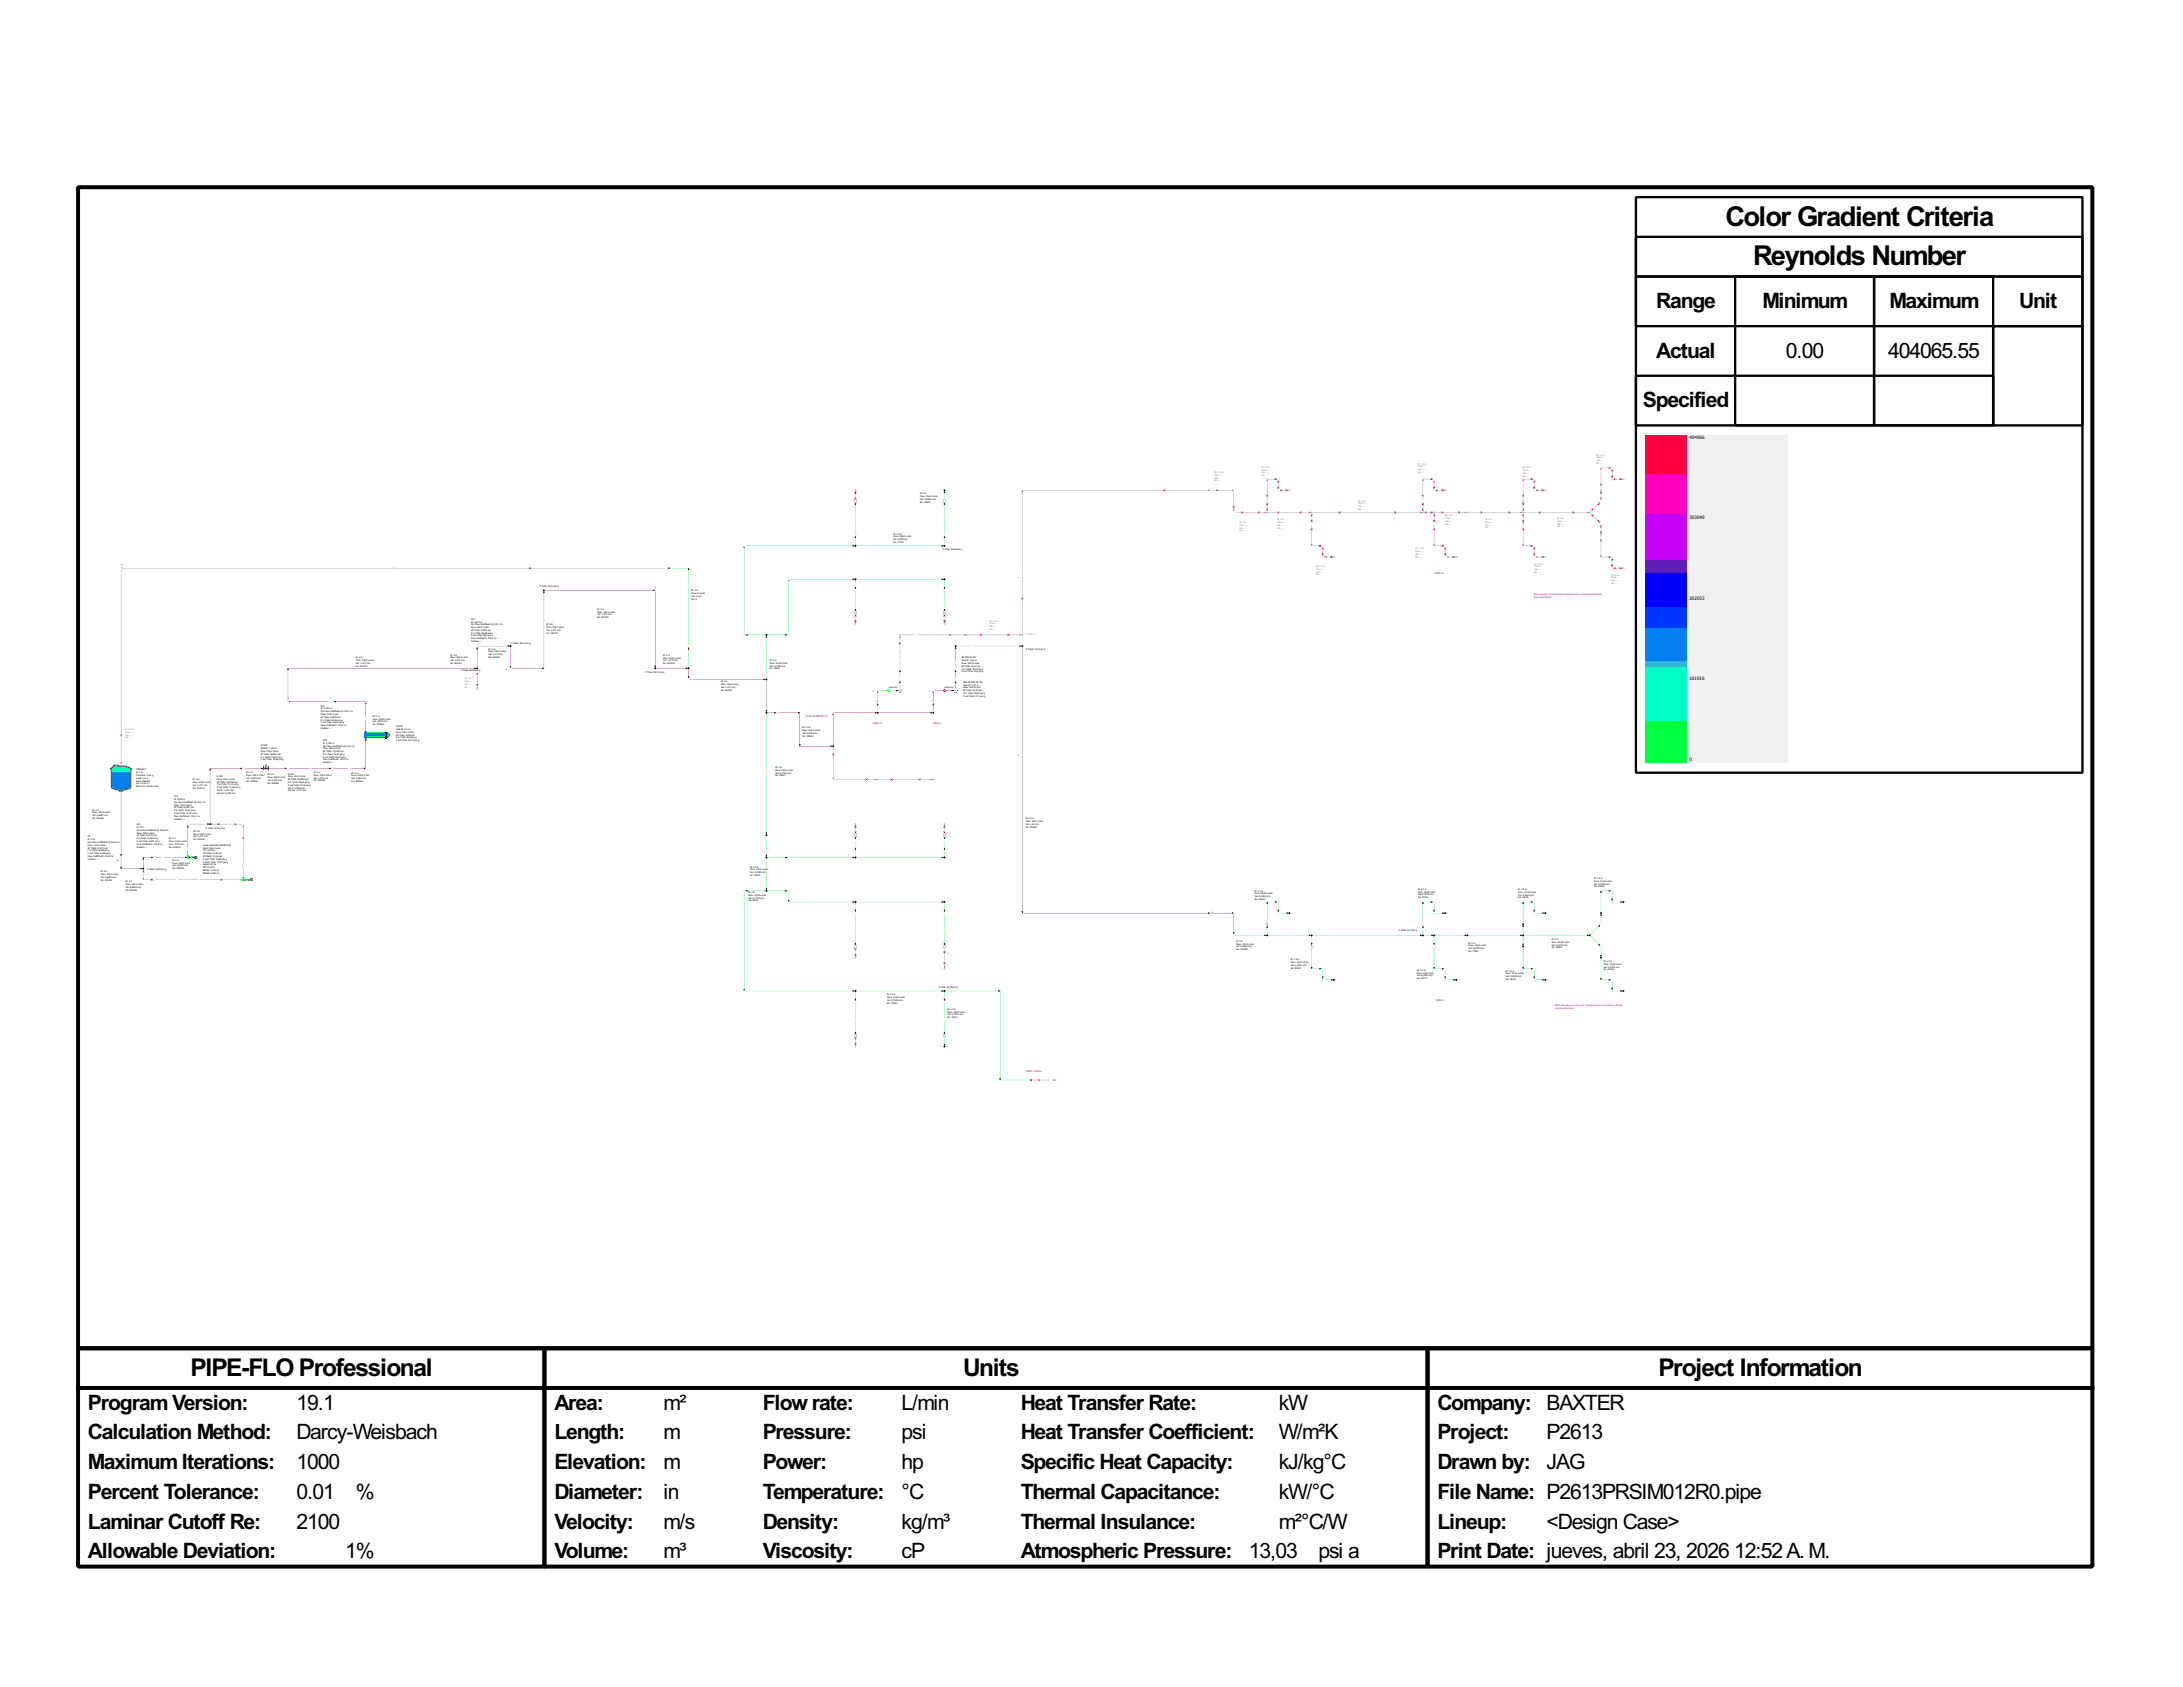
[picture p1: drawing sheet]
<svg xmlns="http://www.w3.org/2000/svg" width="279mm" height="216mm" viewBox="0 0 279 216" stroke-linecap="round" stroke-linejoin="round" font-family="sans-serif">
<defs><g id="words">
<g font-size="3.2">
<text x="220.8" y="28.9">Color Gradient Criteria</text>
<text x="224.4" y="34">Reynolds Number</text>
</g>
<g font-size="2.8">
<text x="24.4" y="176.1">PIPE-FLO Professional</text>
<text x="123.3" y="176.1">Units</text>
<text x="212.3" y="176.1">Project Information</text>
</g>
<g font-size="2.5">
<text x="212" y="39.4">Range</text>
<text x="225.6" y="39.4">Minimum</text>
<text x="241.8" y="39.4">Maximum</text>
<text x="258.4" y="39.4">Unit</text>
<text x="212" y="45.8">Actual</text>
<text x="228.6" y="45.8">0.00</text>
<text x="241.7" y="45.8">404065.55</text>
<text x="210.3" y="52.1">Specified</text>
<text x="11.3" y="180.4">Program Version:</text>
<text x="11.3" y="184.2">Calculation Method:</text>
<text x="37.9" y="180.4">19.1</text>
<text x="37.9" y="184.2">Darcy-Weisbach</text>
<text x="71" y="184.2">Length:</text>
<text x="71" y="180.4">Area:</text>
<text x="84.9" y="184.2">m</text>
<text x="84.9" y="180.4">m²</text>
<text x="97.6" y="180.4">Flow rate:</text>
<text x="97.6" y="184.2">Pressure:</text>
<text x="115.4" y="184.2">psi</text>
<text x="115.4" y="180.4">L/min</text>
<text x="130.6" y="184.2">Heat Transfer Coefficient:</text>
<text x="130.6" y="180.4">Heat Transfer Rate:</text>
<text x="163.7" y="180.4">kW</text>
<text x="163.7" y="184.2">W/m²K</text>
<text x="184" y="180.4">Company:</text>
<text x="184" y="184.2">Project:</text>
<text x="198" y="180.4">BAXTER</text>
<text x="198" y="184.2">P2613</text>
<text x="11.3" y="188">Maximum Iterations:</text>
<text x="11.3" y="191.8">Percent Tolerance:</text>
<text x="37.9" y="191.8">0.01</text>
<text x="37.9" y="188">1000</text>
<text x="45.6" y="191.8">%</text>
<text x="71" y="188">Elevation:</text>
<text x="71" y="191.8">Diameter:</text>
<text x="84.9" y="188">m</text>
<text x="84.9" y="191.8">in</text>
<text x="97.6" y="188">Power:</text>
<text x="97.6" y="191.8">Temperature:</text>
<text x="115.4" y="191.8">°C</text>
<text x="115.4" y="188">hp</text>
<text x="130.6" y="191.8">Thermal Capacitance:</text>
<text x="130.6" y="188">Specific Heat Capacity:</text>
<text x="163.7" y="188">kJ/kg°C</text>
<text x="163.7" y="191.8">kW/°C</text>
<text x="184" y="191.8">File Name: P2613PRSIM012R0.pipe</text>
<text x="184" y="188">Drawn by:</text>
<text x="198" y="188">JAG</text>
<text x="11.3" y="195.6">Laminar Cutoff Re:</text>
<text x="37.9" y="195.6">2100</text>
<text x="71" y="195.6">Velocity:</text>
<text x="84.9" y="195.6">m/s</text>
<text x="97.6" y="195.6">Density:</text>
<text x="115.4" y="195.6">kg/m³</text>
<text x="130.6" y="195.6">Thermal Insulance:</text>
<text x="163.7" y="195.6">m²°C/W</text>
<text x="184" y="195.6">Lineup:</text>
<text x="198" y="195.6">&lt;Design Case&gt;</text>
<text x="11.3" y="199.4">Allowable Deviation:</text>
<text x="44.2" y="199.4">1%</text>
<text x="71" y="199.4">Volume:</text>
<text x="84.9" y="199.4">m³</text>
<text x="97.6" y="199.4">Viscosity:</text>
<text x="115.4" y="199.4">cP</text>
<text x="130.6" y="199.4">Atmospheric Pressure:</text>
<text x="159.9" y="199.4">13,03</text>
<text x="168.7" y="199.4">psi a</text>
<text x="184" y="199.4">Print Date: jueves, abril 23, 2026</text>
<text x="222" y="199.4">12:52A. M.</text>
</g>
<g font-size=".6">
<text x="216.2" y="56.2">404066</text>
<text x="216.2" y="66.4">303049</text>
<text x="216.2" y="76.7">202033</text>
<text x="216.2" y="87">101016</text>
<text x="216.2" y="97.4">0</text>
</g>
<g font-size=".3" fill="#808080">
<text x="161.5" y="59.9">Ø: 1.5 in</text>
<text x="181.5" y="59.5">Ø: 1.5 in</text>
<text x="181.5" y="59.8">Flow: --</text>
<text x="194.9" y="59.9">Ø: 1.5 in</text>
<text x="204.3" y="58.3">Ø: 1.5 in</text>
<text x="204.3" y="58.7">Flow: --</text>
<text x="204.3" y="59">Vel: --</text>
<text x="204.3" y="59.4">Re: --</text>
<text x="155.5" y="60.6">Ø: 2.5 in</text>
<text x="155.5" y="60.9">Flow: --</text>
<text x="155.5" y="61.3">Vel: --</text>
<text x="155.5" y="61.6">Re: --</text>
<text x="161.5" y="60.2">Flow: --</text>
<text x="161.5" y="60.6">Vel: --</text>
<text x="161.5" y="60.9">Re: --</text>
<text x="173.9" y="64.2">Ø: 4 in</text>
<text x="173.9" y="64.5">Flow: --</text>
<text x="173.9" y="64.9">Vel: --</text>
<text x="173.9" y="65.3">Re: --</text>
<text x="181.5" y="60.2">Vel: --</text>
<text x="181.5" y="60.5">Re: --</text>
<text x="194.9" y="60.3">Flow: --</text>
<text x="194.9" y="60.7">Vel: --</text>
<text x="194.9" y="61">Re: --</text>
<text x="158.7" y="66.9">Ø: 4 in</text>
<text x="158.7" y="67.3">Flow: --</text>
<text x="158.7" y="67.6">Vel: --</text>
<text x="158.7" y="68">Re: --</text>
<text x="163.5" y="66.6">Ø: 4 in</text>
<text x="163.5" y="67">Flow: --</text>
<text x="163.5" y="67.3">Vel: --</text>
<text x="163.5" y="67.7">Re: --</text>
<text x="181.2" y="70.3">Ø: 1.5 in</text>
<text x="181.2" y="70.7">Flow: --</text>
<text x="181.2" y="71">Vel: --</text>
<text x="181.2" y="71.4">Re: --</text>
<text x="185" y="66.1">Ø: 4 in</text>
<text x="185" y="66.5">Flow: --</text>
<text x="185" y="66.8">Vel: --</text>
<text x="185" y="67.2">Re: --</text>
<text x="190.1" y="66.6">Ø: 4 in</text>
<text x="190.1" y="66.9">Flow: --</text>
<text x="190.1" y="67.3">Vel: --</text>
<text x="190.1" y="67.6">Re: --</text>
<text x="199.3" y="66.4">Ø: 4 in</text>
<text x="199.3" y="66.8">Flow: --</text>
<text x="199.3" y="67.1">Vel: --</text>
<text x="199.3" y="67.5">Re: --</text>
<text x="168.5" y="72.6">Ø: 1.5 in</text>
<text x="168.5" y="72.9">Flow: --</text>
<text x="168.5" y="73.3">Vel: --</text>
<text x="168.5" y="73.6">Re: --</text>
<text x="196.4" y="72.2">Ø: 1.5 in</text>
<text x="196.4" y="72.6">Flow: --</text>
<text x="196.4" y="73">Vel: --</text>
<text x="196.4" y="73.3">Re: --</text>
<text x="206.3" y="73.7">Ø: 1.5 in</text>
<text x="206.3" y="74">Flow: --</text>
<text x="206.3" y="74.4">Vel: --</text>
<text x="206.3" y="74.7">Re: --</text>
<text x="126.7" y="79.5">Ø: 2.5 in</text>
<text x="126.7" y="79.9">Flow: --</text>
<text x="126.7" y="80.3">Vel: --</text>
<text x="126.7" y="80.6">Re: --</text>
<text x="131.3" y="81.3">P Total: --</text>
<text x="59.5" y="86.9">Ø: 3 in</text>
<text x="59.5" y="87.3">Flow: --</text>
<text x="59.5" y="87.6">Vel: --</text>
<text x="59.5" y="88">Re: --</text>
<text x="16.1" y="93.4">Ø: 1.5 in</text>
<text x="16.1" y="93.8">Flow: --</text>
<text x="16.1" y="94.1">Vel: --</text>
<text x="16.1" y="94.5">Re: --</text>
</g>
<g font-size=".3">
<text x="117.8" y="63.3">Ø: 6 in</text>
<text x="117.8" y="63.6">Flow: 44,62 L/min</text>
<text x="117.8" y="64">Vel: 0,0426 m/s</text>
<text x="117.8" y="64.4">Re: 18054</text>
<text x="114.4" y="68.4">Ø: 1.5 in</text>
<text x="114.4" y="68.8">Flow: 44,62 L/min</text>
<text x="114.4" y="69.1">Vel: 0,782 m/s</text>
<text x="114.4" y="69.5">Re: 77357</text>
<text x="120.7" y="70.4">P Total: 54,68 psi g</text>
<text x="69.1" y="75.2">P Total: 54,51 psi g</text>
<text x="88.5" y="75.7">Ø: 3 in</text>
<text x="88.5" y="76">Flow: 0 L/min</text>
<text x="88.5" y="76.4">Vel: 0 m/s</text>
<text x="88.5" y="76.7">Re: 0</text>
<text x="57.6" y="83.9">Ø: 3 in</text>
<text x="60.3" y="79.3">VV7</text>
<text x="60.3" y="79.7">El: 6,615 m</text>
<text x="60.3" y="80">Op: Flow Coefficient @ 133,1 Cv</text>
<text x="60.3" y="80.4">Flow: 318,2 L/min</text>
<text x="60.3" y="80.7">dP Total: 0,3871 psi</text>
<text x="60.3" y="81.1">P in Total: 58,88 psi g</text>
<text x="60.3" y="81.5">P out Total: 58,5 psi g</text>
<text x="60.3" y="81.8">Flow Coefficient: 133,1 Cv</text>
<text x="60.3" y="82.2">Position: --</text>
<text x="62.5" y="83.1">Ø: 3 in</text>
<text x="62.5" y="83.5">Flow: 318,2 L/min</text>
<text x="62.5" y="83.9">Vel: 1,271 m/s</text>
<text x="65.5" y="82.4">P Total: 58,47 psi g</text>
<text x="69.9" y="80">Ø: 3 in</text>
<text x="69.9" y="80.4">Flow: 318,2 L/min</text>
<text x="69.9" y="80.7">Vel: 1,271 m/s</text>
<text x="69.9" y="81.1">Re: 263276</text>
<text x="76.5" y="78">Ø: 3 in</text>
<text x="76.5" y="78.4">Flow: 318,2 L/min</text>
<text x="76.5" y="78.8">Vel: 1,271 m/s</text>
<text x="76.5" y="79.1">Re: 263276</text>
<text x="84.9" y="83.9">Ø: 3 in</text>
<text x="131.3" y="83.2">P Total: 17,12 psi g</text>
<text x="45.6" y="84.3">Ø: 3 in</text>
<text x="45.6" y="84.6">Flow: 318,2 L/min</text>
<text x="45.6" y="85">Vel: 1,271 m/s</text>
<text x="45.6" y="85.3">Re: 263276</text>
<text x="57.6" y="84.3">Flow: 318,2 L/min</text>
<text x="57.6" y="84.6">Vel: 1,271 m/s</text>
<text x="57.6" y="85">Re: 263276</text>
<text x="59" y="85.9">P Total: 58,89 ps</text>
<text x="61.2" y="85.9">i g</text>
<text x="62.5" y="84.2">Re: 263276</text>
<text x="82.6" y="86.1">P Total: 55,57 psi g</text>
<text x="84.9" y="84.3">Flow: 318,2 L/min</text>
<text x="84.9" y="84.6">Vel: 1,271 m/s</text>
<text x="84.9" y="85">Re: 263276</text>
<text x="92.3" y="87.3">Ø: 3 in</text>
<text x="92.3" y="87.7">Flow: 318,2 L/min</text>
<text x="92.3" y="88">Vel: 1,271 m/s</text>
<text x="92.3" y="88.4">Re: 263276</text>
<text x="98.5" y="84.6">Ø: 3 in</text>
<text x="98.5" y="85">Flow: 44,62 L/min</text>
<text x="98.5" y="85.3">Vel: 0,1782 m/s</text>
<text x="98.5" y="85.7">Re: 36927</text>
<text x="123.1" y="84.3">FILTRO 20 IN1</text>
<text x="123.1" y="84.6">Inlet El: 1,52 m</text>
<text x="123.1" y="85">Flow: 230,5 L/min</text>
<text x="123.1" y="85.3">dP Total: 15,43 psi</text>
<text x="123.1" y="85.7">P in Total: 37,03 psi g</text>
<text x="123.1" y="86.1">P out Total: 21,6 psi g</text>
<text x="123.3" y="87.4">PRE-FILTRO 30 IN1</text>
<text x="123.3" y="87.7">Inlet El: 1,52 m</text>
<text x="123.3" y="88.1">Flow: 230,5 L/min</text>
<text x="123.3" y="88.5">dP Total: 10,95 psi</text>
<text x="123.3" y="88.8">P in Total: 48,05 psi g</text>
<text x="123.3" y="89.2">P out Total: 37,1 psi g</text>
<text x="33.4" y="95.5">FIT100</text>
<text x="33.4" y="95.9">Inlet El: 3,182 m</text>
<text x="41.1" y="90.4">VV6</text>
<text x="41.1" y="90.8">El: 3,182 m</text>
<text x="41.1" y="91.1">Op: Flow Coefficient @ 133,1 Cv</text>
<text x="41.1" y="91.5">Flow: 318,2 L/min</text>
<text x="41.1" y="91.9">dP Total: 0,9035 psi</text>
<text x="41.1" y="92.2">P in Total: 65,06 psi g</text>
<text x="41.1" y="92.6">P out Total: 64,16 psi g</text>
<text x="41.1" y="92.9">Flow Coefficient: 133,1 Cv</text>
<text x="41.1" y="93.3">Position: --</text>
<text x="41.3" y="94.8">VV5</text>
<text x="41.3" y="95.2">El: 3,182 m</text>
<text x="41.3" y="95.5">Op: Flow Coefficient @ 133,1 Cv</text>
<text x="41.3" y="95.9">Flow: 318,2 L/min</text>
<text x="47.7" y="91.8">Ø: 2 in</text>
<text x="47.7" y="92.1">Flow: 318,2 L/min</text>
<text x="47.7" y="92.5">Vel: 2,993 m/s</text>
<text x="47.7" y="92.8">Re: 404066</text>
<text x="50.7" y="93.1">HE100</text>
<text x="50.7" y="93.4">Inlet El: 3,2 m</text>
<text x="50.7" y="93.8">Flow: 318,2 L/min</text>
<text x="50.7" y="94.1">dP Total: 4,053 psi</text>
<text x="50.7" y="94.5">P in Total: 69,8 psi g</text>
<text x="50.7" y="94.8">P out Total: 65,75 psi g</text>
<text x="102.7" y="93.2">Ø: 1.5 in</text>
<text x="102.7" y="93.5">Flow: 230,5 L/min</text>
<text x="102.7" y="93.9">Vel: 4,039 m/s</text>
<text x="102.7" y="94.3">Re: 399544</text>
<text x="17.4" y="98.6">TANQUE7</text>
<text x="17.4" y="99">El: 1 m</text>
<text x="17.4" y="99.3">P Surface: 0 psi g</text>
<text x="17.4" y="99.7">Level: 3,6 m</text>
<text x="17.4" y="100">Zone: AGUA75</text>
<text x="17.4" y="100.4">Vol: 10,94 m³</text>
<text x="17.4" y="100.7">Net Flow: -316,5 L/min</text>
<text x="24.7" y="99.9">Ø: 3 in</text>
<text x="24.7" y="100.2">Flow: 318,2 L/min</text>
<text x="24.7" y="100.6">Vel: 1,271 m/s</text>
<text x="24.7" y="100.9">Re: 263276</text>
<text x="27.8" y="99.4">R-3X2</text>
<text x="27.8" y="99.8">Flow: 318,2 L/min</text>
<text x="27.8" y="100.2">dP Total: 0,04768 psi</text>
<text x="27.8" y="100.5">P in Total: 71,11 psi g</text>
<text x="27.8" y="100.9">P out Total: 71,06 psi g</text>
<text x="27.8" y="101.2">Vel in: 1,271 m/s</text>
<text x="27.8" y="101.6">Vel out: 2,993 m/s</text>
<text x="31.6" y="99">Ø: 2 in</text>
<text x="31.6" y="99.3">Flow: 318,2 L/min</text>
<text x="31.6" y="99.7">Vel: 2,993 m/s</text>
<text x="31.6" y="100">Re: 404066</text>
<text x="33.4" y="96.2">Flow: 318,2 L/min</text>
<text x="33.4" y="96.6">dP Total: 0,3691 psi</text>
<text x="33.4" y="97">P in Total: 71,03 psi g</text>
<text x="33.4" y="97.3">P out Total: 70,66 psi g</text>
<text x="34.3" y="99.2">Ø: 2 in</text>
<text x="34.3" y="99.6">Flow: 318,2 L/min</text>
<text x="34.3" y="99.9">Vel: 2,993 m/s</text>
<text x="34.3" y="100.3">Re: 404066</text>
<text x="36.9" y="99.1">R-2X3</text>
<text x="36.9" y="99.5">Flow: 318,2 L/min</text>
<text x="36.9" y="99.8">dP Total: 0,08916 psi</text>
<text x="36.9" y="100.2">P in Total: 70,62 psi g</text>
<text x="36.9" y="100.6">P out Total: 70,53 psi g</text>
<text x="36.9" y="100.9">Vel in: 2,993 m/s</text>
<text x="36.9" y="101.3">Vel out: 1,271 m/s</text>
<text x="40.2" y="98.9">Ø: 3 in</text>
<text x="40.2" y="99.3">Flow: 318,2 L/min</text>
<text x="40.2" y="99.7">Vel: 1,271 m/s</text>
<text x="40.2" y="100">Re: 263276</text>
<text x="41.3" y="96.3">dP Total: -0,1293 psi</text>
<text x="41.3" y="96.6">P in Total: 70,39 psi g</text>
<text x="41.3" y="97">P out Total: 70,52 psi g</text>
<text x="41.3" y="97.3">Flow Coefficient: 133,1 Cv</text>
<text x="41.3" y="97.7">Position: --</text>
<text x="45" y="99">Ø: 2 in</text>
<text x="45" y="99.4">Flow: 318,2 L/min</text>
<text x="45" y="99.7">Vel: 2,993 m/s</text>
<text x="45" y="100.1">Re: 404066</text>
<text x="99.3" y="98.3">Ø: 3 in</text>
<text x="99.3" y="98.6">Flow: 43,05 L/min</text>
<text x="99.3" y="99">Vel: 0,1719 m/s</text>
<text x="99.3" y="99.4">Re: 35627</text>
<text x="11.3" y="107.2">VV</text>
<text x="11.3" y="107.5">El: 0 m</text>
<text x="11.3" y="107.9">Op: Flow Coefficient @ 241,8 Cv</text>
<text x="11.8" y="103.7">Ø: 4 in</text>
<text x="11.8" y="104.1">Flow: 318,2 L/min</text>
<text x="11.8" y="104.5">Vel: 0,6987 m/s</text>
<text x="11.8" y="104.8">Re: 195246</text>
<text x="17.5" y="105.6">VV1</text>
<text x="17.5" y="106">El: 0 m</text>
<text x="17.5" y="106.3">Op: Flow Coefficient @ 241,8 Cv</text>
<text x="17.5" y="106.7">Flow: 318,2 L/min</text>
<text x="17.5" y="107">dP Total: 0,1173 psi</text>
<text x="17.5" y="107.4">P in Total: 6,208 psi g</text>
<text x="17.5" y="107.8">P out Total: 6,091 psi g</text>
<text x="21.7" y="107.4">Ø: 3 in</text>
<text x="21.7" y="107.8">Flow: 318,2 L/min</text>
<text x="22.3" y="102">VV3</text>
<text x="22.3" y="102.4">El: 0,533 m</text>
<text x="22.3" y="102.7">Op: Flow Coefficient @ 133,1 Cv</text>
<text x="22.3" y="103.1">Flow: 318,2 L/min</text>
<text x="22.3" y="103.5">dP Total: 0,3871 psi</text>
<text x="22.3" y="103.8">P in Total: 75,36 psi g</text>
<text x="22.3" y="104.2">P out Total: 74,97 psi g</text>
<text x="22.3" y="104.5">Flow Coefficient: 133,1 Cv</text>
<text x="22.3" y="104.9">Position: --</text>
<text x="24.8" y="106.4">Ø: 3 in</text>
<text x="24.8" y="106.8">Flow: 318,2 L/min</text>
<text x="24.8" y="107.2">Vel: 1,271 m/s</text>
<text x="24.8" y="107.5">Re: 263276</text>
<text x="26.4" y="106">P Total: 74,95 psi g</text>
<text x="131.3" y="104.8">Ø: 2.5 in</text>
<text x="131.3" y="105.2">Flow: 230,5 L/min</text>
<text x="131.3" y="105.5">Vel: 1,35 m/s</text>
<text x="131.3" y="105.9">Re: 230960</text>
<text x="11.3" y="108.2">Flow: 318,2 L/min</text>
<text x="11.3" y="108.6">dP Total: 0,1173 psi</text>
<text x="11.3" y="109">P in Total: 6,366 psi g</text>
<text x="11.3" y="109.3">P out Total: 6,248 psi g</text>
<text x="11.3" y="109.7">Flow Coefficient: 241,8 Cv</text>
<text x="11.3" y="110">Position: --</text>
<text x="12.9" y="111.7">Ø: 4 in</text>
<text x="12.9" y="112">Flow: 318,2 L/min</text>
<text x="12.9" y="112.4">Vel: 0,6987 m/s</text>
<text x="12.9" y="112.7">Re: 195246</text>
<text x="16.1" y="112.9">Ø: 4 in</text>
<text x="16.1" y="113.3">Flow: 318,2 L/min</text>
<text x="16.1" y="113.6">Vel: 0,6987 m/s</text>
<text x="16.1" y="114">Re: 195246</text>
<text x="17.5" y="108.1">Flow Coefficient: 241,8 Cv</text>
<text x="17.5" y="108.5">Position: --</text>
<text x="18.8" y="111.3">P Total: 6,209 psi g</text>
<text x="21.7" y="108.1">Vel: 1,271 m/s</text>
<text x="21.7" y="108.5">Re: 263276</text>
<text x="22.1" y="110.2">Ø: 4 in</text>
<text x="22.1" y="110.5">Flow: 318,2 L/min</text>
<text x="22.1" y="110.9">Vel: 0,6987 m/s</text>
<text x="22.1" y="111.2">Re: 195246</text>
<text x="26" y="108.3">Curve: Selected (PUMP-FLO)</text>
<text x="26" y="108.6">Flow: 318,2 L/min</text>
<text x="26" y="109">TH: 51,93 m</text>
<text x="26" y="109.3">dP Total: 71,64 psi</text>
<text x="26" y="109.7">dP Static: 71,56 psi</text>
<text x="26" y="110">P suct Total: 5,828 psi g</text>
<text x="26" y="110.4">P disch Total: 77,47 psi g</text>
<text x="26" y="110.7">Speed: 60 Hz</text>
<text x="26" y="111.1">Eff: 53,34%</text>
<text x="26" y="111.5">NPSHr: 1,533 m</text>
<text x="26" y="111.8">NPSHa: 8,051 m</text>
<text x="96" y="111">Ø: 1.5 in</text>
<text x="96" y="111.4">Flow: 43,05 L/mi</text>
<text x="96" y="111.7">Vel: 0,7545 m/s</text>
<text x="96" y="112.1">Re: 74634</text>
<text x="98.1" y="111.4">n</text>
<text x="181.5" y="113.9">Ø: 1.5 in</text>
<text x="194.3" y="113.9">Ø: 1.5 in</text>
<text x="204" y="112.5">Ø: 1.5 in</text>
<text x="204" y="112.9">Flow: 31,26 L/min</text>
<text x="204" y="113.2">Vel: 0,5478 m/s</text>
<text x="204" y="113.6">Re: 54186</text>
<text x="95.8" y="114.3">Ø: 3 in</text>
<text x="95.8" y="114.6">Flow: 43,05 L/min</text>
<text x="95.8" y="115">Vel: 0,1719 m/s</text>
<text x="95.8" y="115.4">Re: 35627</text>
<text x="160.6" y="114.1">Ø: 1.5 in</text>
<text x="160.6" y="114.5">Flow: 26,06 L/min</text>
<text x="160.6" y="114.8">Vel: 0,4566 m/s</text>
<text x="160.6" y="115.2">Re: 45169</text>
<text x="179.1" y="119.1">P Total: 14,7 psi g</text>
<text x="181.5" y="114.2">Flow: 25,81 L/min</text>
<text x="181.5" y="114.6">Vel: 0,4524 m/s</text>
<text x="181.5" y="115">Re: 44746</text>
<text x="194.3" y="114.3">Flow: 32,14 L/min</text>
<text x="194.3" y="114.6">Vel: 0,5632 m/s</text>
<text x="194.3" y="115">Re: 55710</text>
<text x="158.2" y="120.5">Ø: 4 in</text>
<text x="158.2" y="120.9">Flow: 230,5 L/min</text>
<text x="158.2" y="121.2">Vel: 0,5062 m/s</text>
<text x="158.2" y="121.6">Re: 141440</text>
<text x="165.2" y="122.9">Ø: 1.5 in</text>
<text x="165.2" y="123.2">Flow: 26,03 L/min</text>
<text x="165.2" y="123.6">Vel: 0,4561 m/s</text>
<text x="165.2" y="124">Re: 45120</text>
<text x="181.4" y="124.2">Ø: 1.5 in</text>
<text x="181.4" y="124.6">Flow: 25,8 L/min</text>
<text x="181.4" y="125">Vel: 0,4521 m/s</text>
<text x="181.4" y="125.3">Re: 44717</text>
<text x="188" y="120.7">Ø: 4 in</text>
<text x="188" y="121.1">Flow: 126,8 L/min</text>
<text x="188" y="121.5">Vel: 0,2785 m/s</text>
<text x="188" y="121.8">Re: 77807</text>
<text x="192.8" y="124.4">Ø: 1.5 in</text>
<text x="192.8" y="124.7">Flow: 32,14 L/min</text>
<text x="192.8" y="125.1">Vel: 0,5632 m/s</text>
<text x="192.8" y="125.4">Re: 55710</text>
<text x="198.6" y="120.3">Ø: 4 in</text>
<text x="198.6" y="120.7">Flow: 62,52 L/min</text>
<text x="198.6" y="121">Vel: 0,1373 m/s</text>
<text x="198.6" y="121.4">Re: 38364</text>
<text x="205.3" y="123.1">Ø: 1.5 in</text>
<text x="205.3" y="123.5">Flow: 31,26 L/min</text>
<text x="205.3" y="123.8">Vel: 0,5478 m/s</text>
<text x="205.3" y="124.2">Re: 54186</text>
<text x="113.6" y="127.4">Ø: 1.5 in</text>
<text x="113.6" y="127.7">Flow: 43,05 L/min</text>
<text x="113.6" y="128.1">Vel: 0,7545 m/s</text>
<text x="113.6" y="128.5">Re: 74634</text>
<text x="120.1" y="126.5">P Total: 54,24 psi g</text>
<text x="121.3" y="129.2">Ø: 1.5 in</text>
<text x="121.3" y="129.6">Flow: 43,05 L/min</text>
<text x="121.3" y="129.9">Vel: 0,7545 m/s</text>
<text x="121.3" y="130.3">Re: 74634</text>
</g>
<g font-size=".3" fill="#f00">
<text x="183.6" y="73.5">LINEA 1A</text>
<text x="196.3" y="76.1">Nota: Se deja una reserva de 15 psig para las conexiones de drenaje</text>
<text x="196.3" y="76.5">bajo las llenadoras</text>
<text x="103.2" y="91.8">ALTA VELOCIDAD !!!!!</text>
<text x="111.7" y="92.6">LINEA 1A</text>
<text x="119.4" y="92.6">LINEA 3</text>
<text x="183.8" y="128.1">LINEA 3</text>
<text x="199.1" y="128.7">Nota: Se deja una reserva de 15 psig para las conexiones de drenaje</text>
<text x="199.1" y="129.1">bajo las llenadoras</text>
<text x="131.4" y="137.1">SANIT. LINEA 4</text>
</g>
<g font-size=".2">
<text x="15.5" y="72.4">12</text>
<text x="83.9" y="75.2">5</text>
<text x="130.3" y="73.9">9</text>
<text x="36.9" y="89.4">2</text>
<text x="42.2" y="89.4">2</text>
<text x="64.8" y="85.7">5</text>
<text x="111.8" y="88.6">3</text>
<text x="113.8" y="88">MANGUERA</text>
<text x="118.9" y="88.6">3</text>
<text x="120.9" y="88">MANGUERA</text>
<text x="130.3" y="96.8">9</text>
<text x="14.9" y="110.2">TB</text>
</g>
</g></defs>
<path d="M10 24h257.8v148.6h-257.8z" fill="none" stroke="#000" stroke-width=".51"/>
<path d="M209.4 25.2h57.1v73.7h-57.1zM222.1 35.4h17.8v19h-17.8zM239.9 35.4h15.2v19h-15.2zM209.4 48.1h45.7v6.3h-45.7zM255.1 41.7h11.4v12.7h-11.4z" fill="none" stroke="#000" stroke-width=".3"/>
<path d="M15.5 101.3v8.1z" fill="#0008ff"/>
<path d="M15.4 109.3h.2l-.1 .2z" fill="#000"/>
<path d="M15.4 109.3h.2l-.1 .3zM15.4 109.3l.1 .2 .1-.2z" fill="#000"/>
<g fill="#0008ff">
<path d="M15.5 109.9v1.1z"/>
<path d="M15.5 111.1l2.5 .1z"/>
</g>
<path d="M15.4 110.9h.2l-.1 .3zM18 111.1l.2 .1h-.2z" fill="#000"/>
<g fill="#000">
<path d="M15.4 110.9l.2 .1-.1 .2zM15.4 110.9l.1 .3 .1-.3z"/>
<path d="M18 111.1l.2 .1-.2 .1zM18 111.1v.1h.2z"/>
</g>
<path d="M15.4 109.9h.1l.1 .2h-.2z" fill-rule="evenodd" fill="#fff"/>
<g fill="#0008ff">
<path d="M18.3 109.9l.1 1.2z"/>
<path d="M18.3 109.7l1.1 .1z"/>
<path d="M15.4 109.9l.2 .1v.1h-.2zM15.4 109.9v.2h.2l-.1-.2z"/>
</g>
<path d="M18.3 109.7l.1 .3h-.1zM19.4 109.7h.2l-.2 .1z" fill="#000"/>
<g fill="#000">
<path d="M18.3 109.7l.1 .3-.1-.1zM18.3 109.7v.3h.1z"/>
<path d="M19.3 109.7l.3 .1h-.2zM19.4 109.7v.1h.2z"/>
</g>
<path d="M18.3 111.3l.1 1.3z" fill="#808080"/>
<path d="M18.3 112.4h.1l-.1 .2z" fill="#c0c0c0"/>
<g fill="#808080">
<path d="M18.3 112.6h1.3z"/>
<path d="M18.3 112.4h.1v.2zM18.3 112.4l.1 .2v-.2z"/>
</g>
<path d="M19.4 112.5l.2 .1-.2 .1z" fill="#c0c0c0"/>
<path d="M19.3 112.5l.3 .1-.2 .1zM19.4 112.5v.2l.2-.1z" fill="#808080"/>
<g fill="#f00">
<path d="M18.2 111.4l.2 .1z"/>
<path d="M18.3 111.5l-.1 .2z"/>
<path d="M18.4 111.4l-.1 .1z"/>
<path d="M18.3 111.5l.2 .1z"/>
<path d="M19.4 112.6l-.1 .1z"/>
<path d="M19.4 112.6l.2 .1z"/>
<path d="M19.3 112.4l.1 .2z"/>
<path d="M19.4 112.6l.2-.1z"/>
</g>
<path d="M19.9 109.7l3.9 .1z" fill="#0008ff"/>
<path d="M23.7 109.7h.2l-.2 .1z" fill="#000"/>
<path d="M23.7 109.7l.3 .1h-.3zM23.7 109.7v.1h.2z" fill="#000"/>
<path d="M21.9 109.7h.2v.1l-.3 .1z" fill-rule="evenodd" fill="#fff"/>
<path d="M21.9 109.7h.2v.1l-.3 .1zM21.9 109.7l-.1 .2 .3-.1v-.1z" fill="#0008ff"/>
<path d="M20.7 109.5l.3 .1v.3l-.3 .1z" fill-rule="evenodd" fill="#fff"/>
<path d="M20.7 109.5v.5l.3-.1v-.3zM20.7 109.5l.3 .1v.3l-.3 .1z" fill="#0008ff"/>
<path d="M24 105.8l.1 3.7z" fill="#6e00ff"/>
<path d="M24 105.7l.1 .2h-.1z" fill="#000"/>
<path d="M24 105.6l.1 .3h-.2zM24 105.7v.2h.1z" fill="#000"/>
<path d="M24 107.6l.2-.1-.1 .3h-.1z" fill-rule="evenodd" fill="#fff"/>
<path d="M24 107.6l.2-.1-.1 .3h-.1zM24 107.6v.2h.1l.1-.3z" fill="#6e00ff"/>
<path d="M23.9 108.5l.3 .1v.2l-.3 .1z" fill-rule="evenodd" fill="#fff"/>
<path d="M23.9 108.5v.4l.3-.1v-.2zM23.9 108.5h.3v.3l-.3 .1z" fill="#6e00ff"/>
<path d="M31.1 105.6l.1 6.8z" fill="#808080"/>
<path d="M31.2 105.7v.2h-.1z" fill="#c0c0c0"/>
<path d="M31.1 105.6l.1 .3h-.1zM31.1 105.7v.2h.1z" fill="#808080"/>
<g fill="#f00">
<path d="M31.2 110.8l.1 .2z"/>
<path d="M31.1 110.8l.2-.1z"/>
<path d="M31 110.9l.2-.1z"/>
<path d="M31 110.7l.2 .1z"/>
<path d="M31.1 107.2l.2 .2z"/>
<path d="M31.1 107.2l.2-.1z"/>
<path d="M31 107.3l.2-.1z"/>
<path d="M31 107.1l.2 .1z"/>
</g>
<path d="M31.1 109h.2v.1l-.2 .1z" fill-rule="evenodd" fill="#fff"/>
<path d="M31.1 109h.2v.1l-.2 .1zM31.1 109v.2l.2-.1v-.1z" fill="#808080"/>
<path d="M31 110.6l.3 .1v.2l-.3 .1z" fill-rule="evenodd" fill="#fff"/>
<g fill="#808080">
<path d="M19.9 112.6h11.2z"/>
<path d="M31 110.6v.4l.3-.1v-.2zM31 110.6l.3 .1v.2l-.3 .1z"/>
</g>
<path d="M30.9 112.5l.2 .1-.2 .1z" fill="#c0c0c0"/>
<path d="M30.8 112.5l.3 .1-.2 .1zM30.9 112.5v.2l.2-.1z" fill="#808080"/>
<g fill="#f00">
<path d="M22.6 112.6l-.1 .1z"/>
<path d="M22.6 112.6l.2 .1z"/>
<path d="M22.5 112.4l.1 .2z"/>
<path d="M22.6 112.6l.2-.1z"/>
<path d="M28.3 112.6l-.1 .1z"/>
<path d="M28.3 112.6l.2 .1z"/>
<path d="M28.2 112.4l.1 .2z"/>
<path d="M28.3 112.6l.2-.1z"/>
</g>
<path d="M25.4 112.5h.2v.2l-.2 .1z" fill-rule="evenodd" fill="#fff"/>
<path d="M25.4 112.5h.2l-.1 .3h-.1zM25.4 112.5v.3l.2-.1v-.2z" fill="#808080"/>
<path d="M22.4 112.4l.4 .1v.2l-.4 .1z" fill-rule="evenodd" fill="#fff"/>
<path d="M22.4 112.4v.4l.4-.1v-.2zM22.4 112.4l.4 .1v.2l-.4 .1z" fill="#808080"/>
<path d="M24.2 105.4l2.4 .1z" fill="#6e00ff"/>
<path d="M26.6 105.4l.2 .1h-.2z" fill="#000"/>
<path d="M26.5 105.4l.3 .1-.2 .1zM26.6 105.4v.1h.2z" fill="#000"/>
<path d="M27 105.4l4 .1z" fill="#808080"/>
<path d="M27 105.5l.2-.1v.1z" fill="#c0c0c0"/>
<path d="M27 105.4h.2v.1zM27 105.4l.2 .1v-.1z" fill="#808080"/>
<g fill="#f00">
<path d="M30.1 105.5l.1-.2z"/>
<path d="M30 105.3l.1 .2z"/>
<path d="M30.1 105.5l.1 .1z"/>
<path d="M30.1 105.5l-.1 .1z"/>
<path d="M27.9 105.5l.2-.2z"/>
<path d="M27.8 105.3l.2 .2z"/>
<path d="M27.9 105.5l.2 .1z"/>
<path d="M27.8 105.6l.2-.1z"/>
</g>
<g fill="#6e00ff">
<path d="M26.9 98.5v6.9z"/>
<path d="M26.9 98.3l3.9 .1z"/>
</g>
<path d="M26.9 98.3l.1 .3h-.2zM30.8 98.3h.2l-.2 .1z" fill="#000"/>
<g fill="#000">
<path d="M26.9 98.3l.1 .3h-.2zM26.9 98.4l-.1 .2h.2z"/>
<path d="M30.8 98.3l.2 .1h-.2zM30.8 98.3v.1h.2z"/>
</g>
<path d="M31.3 98.3l2.2 .1z" fill="#f00"/>
<path d="M33.4 98.3h.3l-.3 .1z" fill="#000"/>
<path d="M33.4 98.3l.3 .1h-.3zM33.4 98.3v.1h.2z" fill="#000"/>
<path d="M34.3 98.3l2.2 .1z" fill="#f00"/>
<path d="M36.5 98.3h.2l-.2 .1z" fill="#000"/>
<path d="M36.5 98.3l.2 .1h-.2zM36.5 98.3v.1h.2z" fill="#000"/>
<path d="M37 98.3l5.2 .1z" fill="#6e00ff"/>
<path d="M42.2 98.3h.2l-.2 .1z" fill="#000"/>
<path d="M42.1 98.3l.3 .1h-.2zM42.2 98.3v.1h.2z" fill="#000"/>
<path d="M39.7 98.3h.2l-.1 .2h-.2z" fill-rule="evenodd" fill="#fff"/>
<path d="M39.7 98.3h.2l-.1 .2h-.2zM39.7 98.3l-.1 .2h.2l.1-.2z" fill="#6e00ff"/>
<g fill="#f00">
<path d="M42.7 98.3l3.9 .1z"/>
<path d="M46.8 94.8v3.6z"/>
</g>
<path d="M46.6 98.3h.2l-.2 .1zM46.8 94.6l.1 .2h-.1z" fill="#000"/>
<g fill="#000">
<path d="M46.6 98.3l.2 .1h-.2zM46.6 98.3v.1h.2z"/>
<path d="M46.8 94.6l.1 .2h-.2zM46.8 94.6v.2h.1z"/>
</g>
<path d="M46.8 98.3h.2l-.1 .2h-.1z" fill-rule="evenodd" fill="#fff"/>
<path d="M46.8 98.3h.2l-.1 .2h-.1zM46.8 98.3v.2h.1l.1-.2z" fill="#f00"/>
<path d="M44.5 98.1l.4 .1v.3l-.4 .1z" fill-rule="evenodd" fill="#fff"/>
<g fill="#f00">
<path d="M46.8 90v3.6z"/>
<path d="M42.9 89.8h3.9z"/>
<path d="M44.5 98.1v.5l.4-.1v-.3zM44.5 98.1l.4 .1v.3l-.4 .1z"/>
</g>
<path d="M42.7 89.8l.3-.1v.2zM46.8 89.8l.1 .2h-.1z" fill="#000"/>
<g fill="#000">
<path d="M42.7 89.8l.3-.1v.2zM42.8 89.8l.2 .1v-.2z"/>
<path d="M46.8 89.8l.1 .2h-.2zM46.8 89.8v.2h.1z"/>
</g>
<path d="M46.8 89.8l.2-.1v.2l-.2 .1z" fill-rule="evenodd" fill="#fff"/>
<path d="M46.8 89.8l.2-.1-.1 .3h-.1zM46.8 89.8v.2l.2-.1v-.2z" fill="#f00"/>
<path d="M46.7 91.7l.3 .1v.3l-.3 .1z" fill-rule="evenodd" fill="#fff"/>
<path d="M46.7 91.7v.5l.3-.1v-.3zM46.7 91.7l.3 .1v.3l-.3 .1z" fill="#f00"/>
<g fill="#6e00ff">
<path d="M37 89.8h5.4z"/>
<path d="M36.8 85.7l.1 4.1z"/>
<path d="M36.8 85.5h24z"/>
</g>
<path d="M36.9 85.5v.2h-.1zM36.9 89.8l.2-.1v.2zM60.7 85.5h.2l-.2 .1z" fill="#000"/>
<g fill="#000">
<path d="M36.8 85.5l.1 .3-.1-.1zM36.8 85.5v.2h.1z"/>
<path d="M36.9 89.8l.2-.1v.2zM36.9 89.8l.2 .1v-.2z"/>
<path d="M60.7 85.5h.3l-.3 .1zM60.7 85.5v.1l.2-.1z"/>
</g>
<path d="M36.8 89.8l.2-.1v.2l-.2 .1z" fill-rule="evenodd" fill="#fff"/>
<path d="M36.8 89.8l.2-.1-.1 .3h-.1zM36.8 89.8v.2l.2-.1v-.2z" fill="#6e00ff"/>
<path d="M42.1 89.8l.1-.1 .1 .1h-.2z" fill-rule="evenodd" fill="#fff"/>
<g fill="#6e00ff">
<path d="M61 83.1l.1 2.3z"/>
<path d="M42.1 89.8l.1-.1 .1 .1h-.2zM42.1 89.8h.2l-.1-.1z"/>
</g>
<path d="M61.1 82.9v.2h-.1z" fill="#000"/>
<path d="M61 82.9l.1 .2h-.1zM61 82.9v.2h.1z" fill="#000"/>
<path d="M61 85.6l.1 2.6z" fill="#808080"/>
<path d="M61 88h.1v.2z" fill="#c0c0c0"/>
<path d="M61 88h.2l-.1 .2zM61 88l.1 .2v-.2z" fill="#808080"/>
<g fill="#f00">
<path d="M60.9 86.1l.2 .1z"/>
<path d="M61.1 86.2l-.2 .2z"/>
<path d="M61.1 86.2l.1-.1z"/>
<path d="M61 86.2l.2 .2z"/>
<path d="M60.9 87.5l.2 .2z"/>
<path d="M61.1 87.6l-.2 .2z"/>
<path d="M61 87.7l.2-.2z"/>
<path d="M61 87.7l.2 .1z"/>
</g>
<path d="M61.2 82.7h3.8z" fill="#6e00ff"/>
<path d="M65 82.6l.2 .1-.2 .1z" fill="#000"/>
<path d="M65 82.6l.2 .1-.2 .1zM65 82.6v.2l.2-.1z" fill="#000"/>
<g fill="#6e00ff">
<path d="M65.3 82.8l.1 2.5z"/>
<path d="M65.3 85.5h4.1z"/>
<path d="M69.6 75.9v9.6z"/>
</g>
<path d="M69.6 75.7l.1 .2h-.2zM65.3 85.3h.1l-.1 .2zM69.4 85.5h.2l-.2 .1z" fill="#000"/>
<g fill="#000">
<path d="M69.6 75.7l.1 .2h-.2zM69.6 75.7l-.1 .2h.2z"/>
<path d="M65.3 85.3h.1v.2zM65.3 85.3l.1 .2v-.2z"/>
<path d="M69.4 85.5h.2l-.2 .1zM69.4 85.5v.1l.2-.1z"/>
</g>
<path d="M65.3 85.5h.2l-.1 .2h-.1z" fill-rule="evenodd" fill="#fff"/>
<path d="M65.3 85.5h.2v.1l-.2 .1zM65.3 85.5v.2h.1l.1-.2z" fill="#6e00ff"/>
<path d="M65.2 83l.2-.1 .1 .2h-.3z" fill-rule="evenodd" fill="#fff"/>
<g fill="#6e00ff">
<path d="M69.7 75.5l14 .1z"/>
<path d="M83.8 75.5l.1 9.7z"/>
<path d="M65.2 83l.2-.1 .1 .2h-.3zM65.3 82.9l-.1 .2h.3v-.1z"/>
</g>
<path d="M83.6 75.5l.3 .1h-.3zM83.8 85.2h.1v.2z" fill="#000"/>
<g fill="#000">
<path d="M83.6 75.5l.3 .1-.3 .1zM83.6 75.5v.1h.2z"/>
<path d="M83.8 85.2h.1v.2zM83.8 85.2l.1 .2v-.2z"/>
</g>
<path d="M83.8 75.5h.2v.1l-.2 .1z" fill-rule="evenodd" fill="#fff"/>
<path d="M83.8 75.5h.2v.1l-.2 .1zM83.8 75.5v.2h.1l.1-.2z" fill="#6e00ff"/>
<path d="M69.9 75.4h.1l.1 .2h-.2z" fill-rule="evenodd" fill="#fff"/>
<g fill="#6e00ff">
<path d="M84 85.5h3.8z"/>
<path d="M69.9 75.4h.1l.1 .2h-.2zM69.9 75.4v.2h.2v-.1z"/>
</g>
<path d="M87.8 85.5h.2l-.2 .1z" fill="#000"/>
<path d="M87.8 85.5h.2l-.2 .1zM87.8 85.5v.1l.2-.1z" fill="#000"/>
<path d="M88.1 83.1v2.3z" fill="#0f0"/>
<path d="M88.1 82.9l.1 .2h-.1z" fill="#000"/>
<path d="M88.1 82.9l.1 .2h-.2zM88.1 82.9v.2h.1z" fill="#000"/>
<g fill="#0f0">
<path d="M88.1 72.9v9.6z"/>
<path d="M85.6 72.7h2.5z"/>
</g>
<path d="M85.4 72.7l.3-.1v.2zM88.1 72.7l.1 .2h-.1z" fill="#000"/>
<g fill="#000">
<path d="M85.4 72.7l.3-.1v.2zM85.5 72.7l.2 .1v-.2z"/>
<path d="M88.1 72.7l.1 .2h-.2zM88.1 72.7v.2h.1z"/>
</g>
<path d="M88.1 85.6v1z" fill="#6e00ff"/>
<path d="M88.1 86.5h.1l-.1 .3z" fill="#000"/>
<path d="M88.1 86.5l.1 .1-.1 .2zM88.1 86.5v.3l.1-.3z" fill="#000"/>
<path d="M88.3 86.9l9.5 .1z" fill="#6e00ff"/>
<path d="M97.8 86.9l.2 .1h-.2z" fill="#000"/>
<path d="M97.7 86.9l.3 .1h-.2zM97.8 86.9v.1h.2z" fill="#000"/>
<path d="M88.5 86.9l.2-.1v.2h-.2z" fill-rule="evenodd" fill="#fff"/>
<path d="M88.5 86.9l.2-.1v.2h-.2zM88.6 86.8l-.1 .2h.2v-.1z" fill="#6e00ff"/>
<path d="M98.1 81.6v5.3z" fill="#00ff38"/>
<path d="M98.1 81.4l.1 .2h-.2z" fill="#000"/>
<path d="M98.1 81.4l.1 .2h-.2zM98.1 81.4l-.1 .2h.2z" fill="#000"/>
<path d="M98 86.5h.1l.1 .2h-.2z" fill-rule="evenodd" fill="#fff"/>
<path d="M98 86.5h.1l.1 .2h-.2zM98 86.5v.2h.2l-.1-.2z" fill="#00ff38"/>
<path d="M97.9 83.7l.4 .1v.3l-.4 .1z" fill-rule="evenodd" fill="#fff"/>
<g fill="#00ff38">
<path d="M95.6 81.2l2.4 .1z"/>
<path d="M97.9 83.7v.5l.4-.1v-.3zM97.9 83.7l.4 .1v.3l-.4 .1z"/>
</g>
<path d="M95.4 81.3l.3-.1v.1z" fill="#000"/>
<path d="M95.4 81.2h.2l.1 .1zM95.4 81.2l.3 .1v-.1z" fill="#000"/>
<path d="M109.6 69.8l11 .1z" fill="#00ff9d"/>
<path d="M120.5 69.8l.3 .1h-.3z" fill="#000"/>
<path d="M120.5 69.8l.3 .1-.2 .1zM120.5 69.8v.1h.3z" fill="#000"/>
<path d="M109.5 68.8v1z" fill="#0f0"/>
<path d="M109.5 68.6l.1 .2h-.2z" fill="#000"/>
<path d="M109.5 68.6l.1 .3-.2-.1zM109.5 68.6l-.1 .2h.2z" fill="#000"/>
<path d="M109.5 64.5v3.8z" fill="#0f0"/>
<path d="M109.5 64.4l.1 .2h-.2z" fill="#000"/>
<path d="M109.5 64.3l.1 .3h-.2zM109.5 64.4l-.1 .2h.2z" fill="#000"/>
<path d="M109.4 66.3l.3-.1-.1 .3h-.2z" fill-rule="evenodd" fill="#fff"/>
<path d="M109.4 66.3l.3-.1-.1 .3h-.2zM109.4 66.3v.2h.2l.1-.3z" fill="#0f0"/>
<path d="M120.9 68.8v1z" fill="#00ff9d"/>
<path d="M120.9 68.6l.1 .2h-.2z" fill="#000"/>
<path d="M120.9 68.6l.1 .3-.2-.1zM120.9 68.6l-.1 .2h.2z" fill="#000"/>
<path d="M109.5 62.8v1.2z" fill="#808080"/>
<path d="M109.5 62.9l.1 .2h-.2z" fill="#c0c0c0"/>
<path d="M109.5 62.9l.1 .2h-.2zM109.5 62.9l-.1 .2h.2z" fill="#808080"/>
<g fill="#f00">
<path d="M109.5 63.8l.1 .2z"/>
<path d="M109.5 63.8l.1-.1z"/>
<path d="M109.4 63.9l.1-.1z"/>
<path d="M109.4 63.7l.1 .1z"/>
<path d="M109.5 63.1l.1 .1z"/>
<path d="M109.5 63.1l.1-.1z"/>
<path d="M109.4 63.2l.1-.1z"/>
<path d="M109.4 62.9l.1 .2z"/>
</g>
<path d="M120.9 63.1v.9z" fill="#00fe18"/>
<path d="M120.9 62.9l.1 .2h-.2z" fill="#000"/>
<path d="M120.9 62.9l.1 .2h-.2zM120.9 62.9l-.1 .2h.2z" fill="#000"/>
<path d="M120.9 64.5v3.8z" fill="#0f2"/>
<path d="M120.9 64.4l.1 .2h-.2z" fill="#000"/>
<path d="M120.9 64.3l.1 .3h-.2zM120.9 64.4l-.1 .2h.2z" fill="#000"/>
<path d="M120.8 66.3l.2-.1v.2l-.2 .1z" fill-rule="evenodd" fill="#fff"/>
<path d="M120.8 66.3l.2-.1 .1 .2-.3 .1zM120.8 66.3v.2l.2-.1v-.2z" fill="#0f2"/>
<path d="M109.6 74.1l11 .1z" fill="#0f0"/>
<path d="M120.5 74.1h.3l-.3 .1z" fill="#000"/>
<path d="M120.5 74.1l.3 .1h-.2zM120.5 74.1v.1h.3z" fill="#000"/>
<path d="M109.5 74.2v1z" fill="#0f0"/>
<path d="M109.4 75.2h.2l-.1 .2z" fill="#000"/>
<path d="M109.4 75.1l.2 .1-.1 .2zM109.4 75.2l.1 .2 .1-.2z" fill="#000"/>
<path d="M109.5 75.7v2.3z" fill="#0f0"/>
<path d="M109.4 78h.2l-.1 .2z" fill="#000"/>
<path d="M109.4 78h.2l-.1 .2zM109.4 78l.1 .2 .1-.2z" fill="#000"/>
<path d="M109.4 76.9h.3v.2h-.3z" fill-rule="evenodd" fill="#fff"/>
<g fill="#0f0">
<path d="M120.9 74.2v1z"/>
<path d="M109.4 76.9h.3l-.1 .3-.2-.1zM109.4 76.9v.2h.2l.1-.2z"/>
</g>
<path d="M120.8 75.2h.2l-.1 .2z" fill="#000"/>
<path d="M120.8 75.1l.2 .1-.1 .2zM120.8 75.2l.1 .2 .1-.2z" fill="#000"/>
<path d="M109.5 78.6v1.1z" fill="#808080"/>
<path d="M109.4 79.5h.2l-.1 .2z" fill="#c0c0c0"/>
<path d="M109.4 79.5h.2l-.1 .2zM109.4 79.5l.1 .2 .1-.2z" fill="#808080"/>
<g fill="#f00">
<path d="M109.4 78.6l.1 .2z"/>
<path d="M109.4 78.9l.1-.1z"/>
<path d="M109.5 78.7l.1-.1z"/>
<path d="M109.5 78.7l.1 .2z"/>
<path d="M109.3 79.4l.2 .1z"/>
<path d="M109.4 79.6l.1-.1z"/>
<path d="M109.5 79.5l.1-.1z"/>
<path d="M109.5 79.4l.1 .2z"/>
</g>
<path d="M120.9 78.6v1.1z" fill="#808080"/>
<path d="M120.8 79.5h.2l-.1 .2z" fill="#c0c0c0"/>
<path d="M120.8 79.5h.2l-.1 .2zM120.8 79.5l.1 .2 .1-.2z" fill="#808080"/>
<g fill="#f00">
<path d="M120.7 78.6l.2 .2z"/>
<path d="M120.7 78.9l.2-.1z"/>
<path d="M121 78.6l-.1 .2z"/>
<path d="M120.9 78.8l.1 .1z"/>
<path d="M120.7 79.4l.2 .1z"/>
<path d="M120.9 79.5l-.1 .1z"/>
<path d="M120.9 79.5l.1-.1z"/>
<path d="M120.9 79.5l.1 .1z"/>
</g>
<path d="M120.9 75.7v2.3z" fill="#0f0"/>
<path d="M120.8 78h.2l-.1 .2z" fill="#000"/>
<path d="M120.8 78h.2l-.1 .2zM120.8 78l.1 .2 .1-.2z" fill="#000"/>
<path d="M120.8 76.9h.2v.2h-.2z" fill-rule="evenodd" fill="#fff"/>
<path d="M120.8 76.9h.2l.1 .2-.3 .1zM120.8 76.9v.2h.2v-.2z" fill="#0f0"/>
<g fill="#00ff9d">
<path d="M95.2 70.1l.1 11z"/>
<path d="M95.2 69.8l14 .1z"/>
</g>
<path d="M95.2 69.9l.1 .2h-.1zM109.2 69.8l.2 .1h-.2z" fill="#000"/>
<g fill="#000">
<path d="M95.2 69.9l.1 .2h-.1zM95.2 69.9v.2h.1z"/>
<path d="M109.1 69.8l.3 .1-.2 .1zM109.2 69.8v.1h.2z"/>
</g>
<path d="M95.2 69.8h.2v.1l-.2 .1z" fill-rule="evenodd" fill="#fff"/>
<path d="M95.2 69.8h.2l-.1 .2h-.1zM95.2 69.8v.2h.1l.1-.2z" fill="#00ff9d"/>
<path d="M95.1 80.9l.2-.1 .1 .1h-.3z" fill-rule="evenodd" fill="#fff"/>
<path d="M95.1 80.9l.2-.1 .1 .1h-.3zM95.1 80.9h.3l-.1-.1z" fill="#00ff9d"/>
<g fill="#0f0">
<path d="M100.9 74.3l.1 6.8z"/>
<path d="M100.9 74.1l8.3 .1z"/>
</g>
<path d="M100.9 74.1l.1 .2h-.1zM109.2 74.1h.2l-.2 .1z" fill="#000"/>
<g fill="#000">
<path d="M100.9 74.1l.1 .3-.1-.1zM100.9 74.1v.2h.1z"/>
<path d="M109.1 74.1l.3 .1h-.2zM109.2 74.1v.1h.2z"/>
</g>
<path d="M100.9 74.1h.2l-.1 .2h-.1z" fill-rule="evenodd" fill="#fff"/>
<g fill="#0f0">
<path d="M98.2 81.2l2.4 .1z"/>
<path d="M100.9 74.1h.2l-.1 .2h-.1zM100.9 74.1v.2h.1l.1-.2z"/>
</g>
<path d="M100.5 81.2l.3 .1h-.3z" fill="#000"/>
<path d="M100.5 81.2l.3 .1h-.3zM100.5 81.2v.1h.2z" fill="#000"/>
<path d="M109.6 109.7l11 .1z" fill="#0f0"/>
<path d="M120.5 109.7h.3l-.3 .1z" fill="#000"/>
<path d="M120.5 109.7l.3 .1h-.2zM120.5 109.7v.1h.3z" fill="#000"/>
<path d="M109.5 108.7v.9z" fill="#0f0"/>
<path d="M109.5 108.5l.1 .2h-.2z" fill="#000"/>
<path d="M109.5 108.5l.1 .2h-.2zM109.5 108.5l-.1 .2h.2z" fill="#000"/>
<path d="M109.5 107.3v.8z" fill="#0f0"/>
<path d="M109.5 107.1l.1 .2h-.2z" fill="#000"/>
<path d="M109.5 107.1l.1 .2h-.2zM109.5 107.1l-.1 .2h.2z" fill="#000"/>
<path d="M109.4 107.6l.3-.1-.1 .3h-.2z" fill-rule="evenodd" fill="#fff"/>
<g fill="#0f0">
<path d="M120.9 108.7v.9z"/>
<path d="M109.4 107.6l.3-.1-.1 .3h-.2zM109.4 107.6v.2h.2l.1-.3z"/>
</g>
<path d="M120.9 108.5l.1 .2h-.2z" fill="#000"/>
<path d="M120.9 108.5l.1 .2h-.2zM120.9 108.5l-.1 .2h.2z" fill="#000"/>
<path d="M109.5 105.6v1.1z" fill="#808080"/>
<path d="M109.5 105.6l.1 .2h-.2z" fill="#c0c0c0"/>
<path d="M109.5 105.6l.1 .2h-.2zM109.5 105.6l-.1 .2h.2z" fill="#808080"/>
<g fill="#f00">
<path d="M109.5 106.5l.1 .2z"/>
<path d="M109.5 106.5l.1-.1z"/>
<path d="M109.4 106.6l.1-.1z"/>
<path d="M109.3 106.4l.2 .1z"/>
<path d="M109.5 105.8l.1 .1z"/>
<path d="M109.5 105.8l.1-.1z"/>
<path d="M109.5 105.8l-.1 .2z"/>
<path d="M109.3 105.7l.2 .1z"/>
</g>
<path d="M120.9 105.6v1.1z" fill="#808080"/>
<path d="M120.9 105.6l.1 .2h-.2z" fill="#c0c0c0"/>
<path d="M120.9 105.6l.1 .2h-.2zM120.9 105.6l-.1 .2h.2z" fill="#808080"/>
<g fill="#f00">
<path d="M120.9 106.5l.1 .2z"/>
<path d="M121 106.4l-.1 .2z"/>
<path d="M120.7 106.7l.2-.2z"/>
<path d="M120.7 106.4l.2 .1z"/>
<path d="M120.9 105.8l.1 .1z"/>
<path d="M120.9 105.8l.1-.1z"/>
<path d="M120.9 105.8l-.1 .2z"/>
<path d="M120.7 105.7l.2 .1z"/>
</g>
<path d="M120.9 107.3v.8z" fill="#0f0"/>
<path d="M120.9 107.1l.1 .2h-.2z" fill="#000"/>
<path d="M120.9 107.1l.1 .2h-.2zM120.9 107.1l-.1 .2h.2z" fill="#000"/>
<path d="M120.8 107.6l.2-.1v.2l-.2 .1z" fill-rule="evenodd" fill="#fff"/>
<g fill="#0f0">
<path d="M109.6 115.4l11 .1z"/>
<path d="M120.8 107.6l.2-.1 .1 .2-.3 .1zM120.8 107.6v.2l.2-.1v-.2z"/>
</g>
<path d="M120.5 115.4h.3l-.3 .1z" fill="#000"/>
<path d="M120.5 115.4l.3 .1h-.2zM120.5 115.4v.1h.3z" fill="#000"/>
<path d="M109.5 115.5v1z" fill="#0f0"/>
<path d="M109.4 116.5h.2l-.1 .2z" fill="#000"/>
<path d="M109.4 116.4l.2 .1-.1 .2zM109.4 116.5l.1 .2 .1-.2z" fill="#000"/>
<path d="M109.5 117v3.7z" fill="#0f0"/>
<path d="M109.4 120.7h.2l-.1 .2z" fill="#000"/>
<path d="M109.4 120.7h.2l-.1 .2zM109.4 120.7l.1 .2 .1-.2z" fill="#000"/>
<path d="M109.4 118.9h.3v.2l-.3 .1z" fill-rule="evenodd" fill="#fff"/>
<g fill="#0f0">
<path d="M120.9 115.5v1z"/>
<path d="M109.4 118.9h.3l-.1 .3h-.2zM109.4 118.9v.3h.2l.1-.3z"/>
</g>
<path d="M120.8 116.5h.2l-.1 .2z" fill="#000"/>
<path d="M120.8 116.4l.2 .1-.1 .2zM120.8 116.5l.1 .2 .1-.2z" fill="#000"/>
<path d="M109.5 121.3v1.2z" fill="#808080"/>
<path d="M109.4 122.2h.2l-.1 .2z" fill="#c0c0c0"/>
<path d="M109.4 122.2h.2l-.1 .2zM109.4 122.2l.1 .2 .1-.2z" fill="#808080"/>
<g fill="#f00">
<path d="M109.4 121.3l.1 .2z"/>
<path d="M109.4 121.6l.1-.1z"/>
<path d="M109.5 121.5l.1-.1z"/>
<path d="M109.5 121.5l.1 .1z"/>
<path d="M109.3 122.1l.2 .1z"/>
<path d="M109.4 122.3l.1-.1z"/>
<path d="M109.5 122.2l.1-.1z"/>
<path d="M109.5 122.2l.1 .1z"/>
</g>
<path d="M120.9 121.3v2.6z" fill="#808080"/>
<path d="M120.8 123.6h.2l-.1 .3z" fill="#c0c0c0"/>
<path d="M120.8 123.6l.2 .1-.1 .2zM120.8 123.6l.1 .3 .1-.3z" fill="#808080"/>
<g fill="#f00">
<path d="M120.7 121.7l.2 .1z"/>
<path d="M120.7 121.9l.2-.1z"/>
<path d="M121 121.7l-.1 .2z"/>
<path d="M120.9 121.8l.1 .2z"/>
<path d="M120.7 123.1l.2 .2z"/>
<path d="M120.9 123.3l-.1 .1z"/>
<path d="M120.9 123.3l.1-.2z"/>
<path d="M120.9 123.3l.1 .1z"/>
</g>
<path d="M120.9 117v3.7z" fill="#0f0"/>
<path d="M120.8 120.7h.2l-.1 .2z" fill="#000"/>
<path d="M120.8 120.7h.2l-.1 .2zM120.8 120.7l.1 .2 .1-.2z" fill="#000"/>
<path d="M120.8 118.9h.2v.2l-.2 .1z" fill-rule="evenodd" fill="#fff"/>
<path d="M120.8 118.9h.2l.1 .2-.3 .1zM120.8 118.9v.3l.2-.1v-.2z" fill="#0f0"/>
<path d="M109.6 126.8h11z" fill="#00ff95"/>
<path d="M120.5 126.8h.3l-.3 .1z" fill="#000"/>
<path d="M120.5 126.8h.3l-.2 .1zM120.5 126.8v.1l.3-.1z" fill="#000"/>
<path d="M109.5 126.9v1z" fill="#0f0"/>
<path d="M109.4 127.8h.2l-.1 .3z" fill="#000"/>
<path d="M109.4 127.8l.2 .1-.1 .2zM109.4 127.8l.1 .3 .1-.3z" fill="#000"/>
<path d="M109.5 128.4v3.7z" fill="#0f0"/>
<path d="M109.4 132.1h.2l-.1 .2z" fill="#000"/>
<path d="M109.4 132.1h.2l-.1 .2zM109.4 132.1l.1 .2 .1-.2z" fill="#000"/>
<path d="M109.4 130.3h.3l-.1 .3h-.2z" fill-rule="evenodd" fill="#fff"/>
<path d="M109.4 130.3h.3v.2l-.3 .1zM109.4 130.3v.3h.2l.1-.3z" fill="#0f0"/>
<path d="M120.9 126.9v1z" fill="#00ff95"/>
<path d="M120.8 127.8h.2l-.1 .3z" fill="#000"/>
<path d="M120.8 127.8l.2 .1-.1 .2zM120.8 127.8l.1 .3 .1-.3z" fill="#000"/>
<path d="M109.5 132.7v1.2z" fill="#808080"/>
<path d="M109.4 133.6h.2l-.1 .2z" fill="#c0c0c0"/>
<path d="M109.4 133.6h.2l-.1 .2zM109.4 133.6l.1 .2 .1-.2z" fill="#808080"/>
<g fill="#f00">
<path d="M109.4 132.7l.1 .2z"/>
<path d="M109.4 133l.1-.1z"/>
<path d="M109.6 132.7l-.1 .2z"/>
<path d="M109.5 132.9l.1 .1z"/>
<path d="M109.3 133.5l.2 .1z"/>
<path d="M109.4 133.7l.1-.1z"/>
<path d="M109.5 133.6l.1-.1z"/>
<path d="M109.5 133.6l.1 .1z"/>
</g>
<path d="M120.9 132.7v.9z" fill="#00fe16"/>
<path d="M120.8 133.6h.2l-.1 .2z" fill="#000"/>
<path d="M120.8 133.6h.2l-.1 .2zM120.8 133.6l.1 .2 .1-.2z" fill="#000"/>
<path d="M120.9 128.4v3.7z" fill="#00ff95"/>
<path d="M120.8 132.1h.2l-.1 .2z" fill="#000"/>
<path d="M120.8 132.1h.2l-.1 .2zM120.8 132.1l.1 .2 .1-.2z" fill="#000"/>
<path d="M120.8 130.3h.2v.2l-.2 .1z" fill-rule="evenodd" fill="#fff"/>
<path d="M120.8 130.3h.2l.1 .2-.3 .1zM120.8 130.3v.3l.2-.1v-.2z" fill="#00ff95"/>
<path d="M98.1 87v3.9z" fill="#20f"/>
<path d="M98 90.9h.2l-.1 .2z" fill="#000"/>
<path d="M98 90.9h.2l-.1 .2zM98 90.9l.1 .2 .1-.2z" fill="#000"/>
<path d="M98 87.4h.1l.1 .1h-.2z" fill-rule="evenodd" fill="#fff"/>
<path d="M98 87.4h.1l.1 .1h-.2zM98 87.4v.1h.2l-.1-.1z" fill="#20f"/>
<path d="M98.1 91.3v15.3z" fill="#00fe35"/>
<path d="M98 106.6h.2l-.1 .2z" fill="#000"/>
<path d="M98 106.5l.2 .1-.1 .2zM98 106.6l.1 .2 .1-.2z" fill="#000"/>
<path d="M97.9 98.8l.4 .1v.3l-.4 .1z" fill-rule="evenodd" fill="#fff"/>
<g fill="#00fe35">
<path d="M95.6 114h2.4z"/>
<path d="M97.9 98.8v.5l.4-.1v-.3zM97.9 98.8l.4 .1v.3l-.4 .1z"/>
</g>
<path d="M95.4 114l.3-.1v.2z" fill="#000"/>
<path d="M95.4 114l.2-.1 .1 .2zM95.4 114l.3 .1v-.2z" fill="#000"/>
<path d="M98.2 114h2.4z" fill="#0f0"/>
<path d="M100.5 113.9l.3 .1-.3 .1z" fill="#000"/>
<path d="M100.5 113.9l.3 .1-.3 .1zM100.5 113.9v.2l.2-.1z" fill="#000"/>
<path d="M98.1 107v2.4z" fill="#00ff95"/>
<path d="M98 109.4h.2l-.1 .2z" fill="#000"/>
<path d="M98 109.4h.2l-.1 .2zM98 109.4l.1 .2 .1-.2z" fill="#000"/>
<path d="M98 107.1h.1l.1 .2h-.2z" fill-rule="evenodd" fill="#fff"/>
<g fill="#00ff95">
<path d="M98.1 109.8v3.9z"/>
<path d="M98 107.1h.1l.1 .2h-.2zM98 107.1v.2h.2l-.1-.2z"/>
</g>
<path d="M98 113.7h.2l-.1 .2z" fill="#000"/>
<path d="M98 113.7h.2l-.1 .2zM98 113.7l.1 .2 .1-.2z" fill="#000"/>
<path d="M98 110h.1l.1 .1h-.2z" fill-rule="evenodd" fill="#fff"/>
<path d="M98 110h.1l.1 .1h-.2zM98 110v.1h.2l-.1-.1z" fill="#00ff95"/>
<g fill="#0f0">
<path d="M100.9 114.2l.1 1z"/>
<path d="M100.9 115.4l8.3 .1z"/>
</g>
<path d="M100.9 115.2h.1l-.1 .2zM109.2 115.4h.2l-.2 .1z" fill="#000"/>
<g fill="#000">
<path d="M100.9 115.2h.1v.2zM100.9 115.2l.1 .2v-.2z"/>
<path d="M109.1 115.4l.3 .1h-.2zM109.2 115.4v.1h.2z"/>
</g>
<path d="M100.9 115.4h.2l-.1 .2h-.1z" fill-rule="evenodd" fill="#fff"/>
<path d="M100.9 115.4h.2v.1l-.2 .1zM100.9 115.4v.2h.1l.1-.2z" fill="#0f0"/>
<path d="M100.8 114.2h.2l.1 .1h-.3z" fill-rule="evenodd" fill="#fff"/>
<path d="M100.8 114.2h.2l.1 .1h-.3zM100.8 114.2v.1h.3l-.1-.1z" fill="#0f0"/>
<g fill="#00ff95">
<path d="M95.2 114.2l.1 12.4z"/>
<path d="M95.2 126.8h14z"/>
</g>
<path d="M95.2 126.6h.1l-.1 .2zM109.2 126.8h.2l-.2 .1z" fill="#000"/>
<g fill="#000">
<path d="M95.2 126.6h.1v.2zM95.2 126.6l.1 .2v-.2z"/>
<path d="M109.1 126.8h.3l-.2 .1zM109.2 126.8v.1l.2-.1z"/>
</g>
<path d="M95.2 126.8h.2v.1l-.2 .1z" fill-rule="evenodd" fill="#fff"/>
<path d="M95.2 126.8h.2l-.1 .2h-.1zM95.2 126.8v.2h.1l.1-.2z" fill="#00ff95"/>
<g fill="#0f0">
<path d="M121 126.8h6.8z"/>
<path d="M128 126.8v11.2z"/>
<path d="M128 138.2h3.9z"/>
</g>
<path d="M127.8 126.8h.2l-.2 .1zM127.9 138h.2l-.1 .2zM131.9 138.1l.2 .1-.2 .1z" fill="#000"/>
<g fill="#000">
<path d="M127.8 126.8h.2l-.2 .1zM127.8 126.8v.1l.2-.1z"/>
<path d="M127.9 138h.2l-.1 .2zM127.9 138l.1 .2 .1-.2z"/>
<path d="M131.9 138.1l.2 .1-.2 .1zM131.9 138.1v.2l.2-.1z"/>
</g>
<path d="M98.2 109.7l2.4 .1z" fill="#0f0"/>
<path d="M100.5 109.7h.3l-.3 .1z" fill="#000"/>
<path d="M100.5 109.7l.3 .1h-.3zM100.5 109.7v.1h.2z" fill="#000"/>
<path d="M101.1 109.7l8.1 .1z" fill="#0f0"/>
<path d="M109.2 109.7h.2l-.2 .1z" fill="#000"/>
<path d="M109.1 109.7l.3 .1h-.2zM109.2 109.7v.1h.2z" fill="#000"/>
<path d="M132.4 138.2h2.6z" fill="#808080"/>
<path d="M134.8 138.1l.2 .1-.2 .1z" fill="#c0c0c0"/>
<path d="M134.8 138.1l.2 .1-.2 .1zM134.8 138.1v.2l.2-.1z" fill="#808080"/>
<g fill="#f00">
<path d="M132.9 138.3l.1-.1z"/>
<path d="M133 138.2l.1 .1z"/>
<path d="M132.8 138.1l.2 .1z"/>
<path d="M133 138.2l.1-.1z"/>
<path d="M134.3 138.3l.1-.1z"/>
<path d="M134.4 138.2l.2 .1z"/>
<path d="M134.3 138.1l.1 .1z"/>
<path d="M134.4 138.2l.2-.1z"/>
</g>
<path d="M15.5 72.7h69.6z" fill="#808080"/>
<path d="M15.5 72.7l.2-.1v.2z" fill="#c0c0c0"/>
<g fill="#808080">
<path d="M15.5 72.7v25.1z"/>
<path d="M15.5 72.7l.2-.1v.2zM15.5 72.7l.2 .1v-.2z"/>
</g>
<path d="M15.4 97.5h.2l-.1 .3z" fill="#c0c0c0"/>
<path d="M15.4 97.5h.2l-.1 .3zM15.4 97.5l.1 .2 .1-.2z" fill="#808080"/>
<g fill="#f00">
<path d="M67.9 72.6l-.1 .1z"/>
<path d="M67.7 72.6l.2 .1z"/>
<path d="M67.8 72.7l.2 .2z"/>
<path d="M67.8 72.7l-.1 .2z"/>
<path d="M15.3 94l.2 .1z"/>
<path d="M15.5 94.1l-.1 .1z"/>
<path d="M15.5 94.1l.1-.1z"/>
<path d="M15.5 94.1l.1 .1z"/>
</g>
<path d="M15.4 72.7l.3-.1-.1 .3h-.2z" fill-rule="evenodd" fill="#fff"/>
<path d="M15.4 72.7l.3-.1-.1 .3h-.2zM15.4 72.7v.2h.2l.1-.3z" fill="#808080"/>
<path d="M50.3 72.6l.2 .2v-.2l-.2 .2z" fill-rule="evenodd" fill="#fff"/>
<path d="M50.3 72.6l.2 .2v-.2l-.2 .2zM50.3 72.6v.2l.2-.2v.2z" fill="#808080"/>
<path d="M98.2 91.2h.9z" fill="#000eff"/>
<path d="M99.1 91.2h.2l-.2 .1z" fill="#000"/>
<path d="M99.1 91.2h.2l-.2 .1zM99.1 91.2v.1l.2-.1z" fill="#000"/>
<g fill="#ff0005">
<path d="M99.7 91.2h2.5z"/>
<path d="M102.3 91.2l.1 4.1z"/>
<path d="M102.3 95.5h4z"/>
</g>
<path d="M102.2 91.2h.2l-.2 .1zM102.3 95.3h.1v.2zM106.3 95.4l.2 .1-.2 .1z" fill="#000"/>
<g fill="#000">
<path d="M102.1 91.2h.3l-.2 .1zM102.2 91.2v.1l.2-.1z"/>
<path d="M102.3 95.3h.2l-.1 .2zM102.3 95.3l.1 .2v-.2z"/>
<path d="M106.3 95.4l.2 .1-.2 .1zM106.3 95.4v.2l.2-.1z"/>
</g>
<g fill="#ff0005">
<path d="M106.6 91.4l.1 4z"/>
<path d="M106.6 91.2h5.4z"/>
</g>
<path d="M106.6 91.2l.1 .2h-.1zM112 91.2h.2l-.2 .1z" fill="#000"/>
<g fill="#000">
<path d="M106.6 91.2l.1 .3-.2-.1zM106.6 91.2v.2h.1z"/>
<path d="M112 91.2h.2l-.2 .1zM112 91.2v.1l.2-.1z"/>
</g>
<path d="M106.6 91.2h.2v.1l-.2 .1z" fill-rule="evenodd" fill="#fff"/>
<path d="M106.6 91.2h.2v.1l-.2 .1zM106.6 91.2v.2h.1l.1-.2z" fill="#ff0005"/>
<path d="M106.5 95.1l.2-.1 .1 .2h-.3z" fill-rule="evenodd" fill="#fff"/>
<g fill="#ff0005">
<path d="M112.4 91.2h6.7z"/>
<path d="M106.5 95.1l.2-.1 .1 .2h-.3zM106.6 95l-.1 .2h.3v-.1z"/>
</g>
<path d="M119.1 91.2h.2l-.2 .1z" fill="#000"/>
<path d="M119.1 91.2h.2l-.2 .1zM119.1 91.2v.1l.2-.1z" fill="#000"/>
<path d="M106.6 95.6l.1 4.2z" fill="#808080"/>
<path d="M106.6 99.6h.1l-.1 .2z" fill="#c0c0c0"/>
<g fill="#808080">
<path d="M106.6 99.7l5.6 .1z"/>
<path d="M106.6 99.5l.1 .1v.2zM106.6 99.6l.1 .2v-.2z"/>
</g>
<path d="M112 99.7l.2 .1h-.2z" fill="#c0c0c0"/>
<path d="M112 99.7l.2 .1-.2 .1zM112 99.7v.1h.2z" fill="#808080"/>
<g fill="#f00">
<path d="M106.5 96.4l.2 .2z"/>
<path d="M106.6 96.5l-.1 .2z"/>
<path d="M106.6 96.6l.2-.2z"/>
<path d="M106.6 96.6l.2 .1z"/>
<path d="M110.8 99.9l.1-.1z"/>
<path d="M110.9 99.7l.1 .2z"/>
<path d="M110.8 99.7l.1 .1z"/>
<path d="M110.9 99.8l.2-.1z"/>
</g>
<path d="M106.6 99.7h.2v.1l-.2 .1z" fill-rule="evenodd" fill="#fff"/>
<path d="M106.6 99.7h.2v.1l-.2 .1zM106.6 99.7v.2l.2-.1v-.1z" fill="#808080"/>
<path d="M106.6 95.7h.1l.1 .2h-.3z" fill-rule="evenodd" fill="#fff"/>
<g fill="#808080">
<path d="M112.4 99.7l7 .1z"/>
<path d="M106.6 95.7l.2 .1v.1h-.3zM106.6 95.7l-.1 .2h.3l-.1-.2z"/>
</g>
<path d="M119.1 99.7l.2 .1h-.2z" fill="#c0c0c0"/>
<path d="M119.1 99.7l.2 .1-.2 .1zM119.1 99.7v.1h.2z" fill="#808080"/>
<g fill="#f00">
<path d="M114 99.9l.1-.1z"/>
<path d="M114.1 99.7l.1 .2z"/>
<path d="M114 99.7l.1 .1z"/>
<path d="M114.1 99.8l.2-.1z"/>
<path d="M117.5 99.9l.2-.1z"/>
<path d="M117.6 99.8l.2 .1z"/>
<path d="M117.5 99.7l.2 .1z"/>
<path d="M117.6 99.8l.2-.1z"/>
</g>
<g fill="#0f0">
<path d="M112.3 88.6l.1 1z"/>
<path d="M112.3 88.4h2.4z"/>
</g>
<path d="M112.3 88.4l.1 .2h-.1zM114.7 88.3l.2 .1h-.2z" fill="#000"/>
<g fill="#000">
<path d="M112.3 88.4l.1 .2h-.2zM112.3 88.4v.2h.1z"/>
<path d="M114.7 88.3l.2 .1-.2 .1zM114.7 88.3v.1h.2z"/>
</g>
<path d="M112.3 88.3h.2v.1l-.2 .1z" fill-rule="evenodd" fill="#fff"/>
<g fill="#0f0">
<path d="M112.3 88.3h.2v.1l-.2 .1zM112.3 88.3v.2l.2-.1v-.1z"/>
<path d="M113.6 88.4a.19 .19 0 0 0 .3 0 .19 .19 0 0 0-.3 0zM113.6 88.4a.2 .2 0 0 1 .4 0 .2 .2 0 0 1-.4 0z"/>
</g>
<circle cx="113.8" cy="88.4" r=".19" fill="#0f0"/>
<path d="M113.7 88.2v.2l.2-.2-.1 .2 .1 .1-.2-.1v.1z" fill-rule="evenodd" fill="#fff"/>
<g fill="#0f0">
<path d="M115.2 87.4v.8z"/>
<path d="M113.7 88.2v.2l.2-.2-.1 .2 .1 .1-.2-.1v.1zM113.7 88.2v.3v-.1l.2 .1-.1-.1 .1-.2-.2 .2z"/>
</g>
<path d="M115.2 87.2l.1 .2h-.2z" fill="#000"/>
<path d="M115.2 87.2l.1 .2h-.2zM115.2 87.2l-.1 .2h.2z" fill="#000"/>
<path d="M115.1 88.2l.1-.1 .1 .1h-.2z" fill-rule="evenodd" fill="#fff"/>
<g fill="#0f0">
<path d="M115.2 86v.7z"/>
<path d="M115.1 88.2l.1-.1 .1 .1h-.2zM115.1 88.1v.1h.2z"/>
</g>
<path d="M115.2 85.8l.1 .2h-.2z" fill="#000"/>
<path d="M115.2 85.8l.1 .2h-.2zM115.2 85.8l-.1 .2h.2z" fill="#000"/>
<path d="M115.2 81.4v3.9z" fill="#808080"/>
<path d="M115.2 81.4l.1 .2h-.2z" fill="#c0c0c0"/>
<path d="M115.2 81.4l.1 .2h-.2zM115.2 81.4l-.1 .2h.2z" fill="#808080"/>
<g fill="#f00">
<path d="M115.2 84.5l.1 .1z"/>
<path d="M115.2 84.5l.1-.2z"/>
<path d="M115.1 84.6l.1-.1z"/>
<path d="M115.1 84.3l.1 .2z"/>
<path d="M115.2 82.3l.1 .1z"/>
<path d="M115.3 82.2l-.1 .2z"/>
<path d="M115.2 82.3l-.1 .2z"/>
<path d="M115.1 82.2l.1 .2z"/>
</g>
<g fill="#808080">
<path d="M115.1 83.3v.2z"/>
<path d="M115.1 83.3l.1 .1z"/>
<path d="M115.2 83.4l.1 .1z"/>
<path d="M115.3 83.3v.2z"/>
<path d="M115.1 83.3h.2z"/>
<path d="M115.2 83.2l.1 .1z"/>
<path d="M115.2 83.3h.1z"/>
</g>
<path d="M115 84.2l.4 .1v.3l-.4 .1z" fill-rule="evenodd" fill="#fff"/>
<g fill="#808080">
<path d="M115.3 81.2l8.3 .1z"/>
<path d="M115 84.2v.5l.4-.1v-.3zM115 84.2l.4 .1v.3l-.4 .1z"/>
</g>
<path d="M123.4 81.2l.2 .1h-.2z" fill="#c0c0c0"/>
<path d="M123.4 81.2l.2 .1h-.2zM123.4 81.2v.1h.2z" fill="#808080"/>
<g fill="#f00">
<path d="M117.2 81.4l.2-.1z"/>
<path d="M117.3 81.3l.2 .1z"/>
<path d="M117.2 81.1l.1 .2z"/>
<path d="M117.3 81.3l.2-.2z"/>
<path d="M121.4 81.4l.2-.1z"/>
<path d="M121.6 81.3l.1 .1z"/>
<path d="M121.4 81.1l.2 .2z"/>
<path d="M121.6 81.3l.1-.2z"/>
</g>
<path d="M119.4 81.2h.2v.1l-.2 .1z" fill-rule="evenodd" fill="#fff"/>
<path d="M119.4 81.2h.2v.1l-.2 .1zM119.4 81.2v.2l.2-.1v-.1z" fill="#808080"/>
<path d="M117.2 81l.3 .1v.3l-.3 .1z" fill-rule="evenodd" fill="#fff"/>
<g fill="#808080">
<path d="M123.8 81.2l7 .1z"/>
<path d="M117.2 81v.5l.3-.1v-.3zM117.2 81l.3 .1v.3l-.3 .1z"/>
</g>
<path d="M130.5 81.2l.2 .1h-.2z" fill="#c0c0c0"/>
<path d="M130.5 81.2l.2 .1h-.2zM130.5 81.2v.1h.2z" fill="#808080"/>
<g fill="#f00">
<path d="M125.4 81.4l.1-.1z"/>
<path d="M125.5 81.3l.2 .1z"/>
<path d="M125.4 81.1l.1 .2z"/>
<path d="M125.5 81.3l.2-.2z"/>
<path d="M128.9 81.4l.2-.1z"/>
<path d="M129 81.3l.2 .1z"/>
<path d="M129 81.1l.1 .2z"/>
<path d="M129 81.3l.2-.2z"/>
</g>
<path d="M130.8 62.7l.1 18.5z" fill="#808080"/>
<path d="M130.9 62.7v.3h-.1z" fill="#c0c0c0"/>
<g fill="#808080">
<path d="M130.8 62.7l24.1 .1z"/>
<path d="M130.8 62.7l.1 .3-.1-.1zM130.8 62.7v.3h.1z"/>
</g>
<path d="M154.6 62.7h.2l-.2 .1z" fill="#c0c0c0"/>
<path d="M154.6 62.7l.3 .1h-.3zM154.6 62.7v.1h.2z" fill="#808080"/>
<g fill="#f00">
<path d="M130.9 76.6l.1 .2z"/>
<path d="M131 76.5l-.1 .2z"/>
<path d="M130.7 76.7l.2-.1z"/>
<path d="M130.7 76.5l.2 .2z"/>
<path d="M148.9 62.8l.1-.1z"/>
<path d="M149 62.7l.2 .2z"/>
<path d="M148.9 62.6l.1 .2z"/>
<path d="M149 62.7l.2-.1z"/>
</g>
<path d="M130.8 73.7h.2v.1l-.2 .1z" fill-rule="evenodd" fill="#fff"/>
<g fill="#808080">
<path d="M155.3 62.7l2.6 .1z"/>
<path d="M130.8 73.7h.2l-.1 .2h-.1zM130.8 73.7v.2l.2-.1v-.1z"/>
</g>
<path d="M157.7 62.7h.2l-.2 .1z" fill="#c0c0c0"/>
<g fill="#808080">
<path d="M157.9 62.7v2.7z"/>
<path d="M157.7 62.7l.2 .1h-.2zM157.7 62.7v.1h.2z"/>
</g>
<path d="M157.8 65.2h.2l-.1 .2z" fill="#c0c0c0"/>
<path d="M157.8 65.2h.2l-.1 .2zM157.8 65.2l.1 .2 .1-.2z" fill="#808080"/>
<g fill="#f00">
<path d="M155.8 62.7l-.1 .2z"/>
<path d="M155.8 62.7l.1 .2z"/>
<path d="M155.7 62.6l.1 .2z"/>
<path d="M155.9 62.6l-.1 .2z"/>
<path d="M157.8 64.8l.1 .1z"/>
<path d="M157.9 64.9l-.1 .1z"/>
<path d="M157.9 64.9l.2-.1z"/>
<path d="M157.9 64.9l.2 .1z"/>
</g>
<path d="M157.9 62.7h.2v.1l-.3 .1z" fill-rule="evenodd" fill="#fff"/>
<g fill="#808080">
<path d="M158.1 65.6h4z"/>
<path d="M157.9 62.7h.2v.1l-.3 .1zM157.9 62.7l-.1 .2 .3-.1v-.1z"/>
</g>
<path d="M161.8 65.5l.3 .1-.3 .1z" fill="#c0c0c0"/>
<path d="M161.8 65.5l.3 .1-.2 .1zM161.8 65.5v.2l.3-.1z" fill="#808080"/>
<g fill="#f00">
<path d="M159 65.6l-.1 .1z"/>
<path d="M159 65.6l.1 .1z"/>
<path d="M158.8 65.5l.2 .1z"/>
<path d="M159 65.6l.1-.1z"/>
<path d="M161.1 65.6l-.1 .1z"/>
<path d="M161.1 65.6l.2 .1z"/>
<path d="M161 65.5l.1 .1z"/>
<path d="M161.1 65.6l.2-.1z"/>
</g>
<path d="M162.3 65.6h5.5z" fill="#808080"/>
<path d="M167.5 65.5l.3 .1-.3 .1z" fill="#c0c0c0"/>
<path d="M167.5 65.5l.3 .1-.2 .1zM167.5 65.5v.2l.3-.1z" fill="#808080"/>
<g fill="#f00">
<path d="M163.6 65.6l-.1 .1z"/>
<path d="M163.6 65.6l.1 .1z"/>
<path d="M163.5 65.5l.1 .1z"/>
<path d="M163.6 65.6l.2-.1z"/>
<path d="M166.5 65.6l-.2 .1z"/>
<path d="M166.4 65.6l.2 .1z"/>
<path d="M166.3 65.5l.2 .1z"/>
<path d="M166.4 65.6l.2-.1z"/>
</g>
<path d="M182.2 65.6h1.2z" fill="#808080"/>
<path d="M183.2 65.5l.2 .1-.2 .1z" fill="#c0c0c0"/>
<path d="M183.2 65.5l.2 .1-.2 .1zM183.2 65.5v.2l.2-.1z" fill="#808080"/>
<g fill="#f00">
<path d="M182.5 65.6l-.1 .1z"/>
<path d="M182.5 65.6l.1 .1z"/>
<path d="M182.3 65.5l.2 .1z"/>
<path d="M182.5 65.6l.1-.1z"/>
<path d="M183.1 65.7l.1-.1z"/>
<path d="M183.2 65.6l.1 .1z"/>
<path d="M183 65.5l.2 .1z"/>
<path d="M183.3 65.5l-.1 .1z"/>
</g>
<path d="M168 65.6h14z" fill="#808080"/>
<path d="M181.8 65.5l.2 .1-.2 .1z" fill="#c0c0c0"/>
<path d="M181.8 65.5l.2 .1-.2 .1zM181.8 65.5v.2l.2-.1z" fill="#808080"/>
<g fill="#f00">
<path d="M171.4 65.6l-.1 .1z"/>
<path d="M171.4 65.6l.2 .1z"/>
<path d="M171.3 65.5l.2 .1z"/>
<path d="M171.4 65.6l.2-.1z"/>
<path d="M178.6 65.6l-.2 .1z"/>
<path d="M178.6 65.6l.1 .1z"/>
<path d="M178.4 65.5l.2 .1z"/>
<path d="M178.5 65.6l.2-.1z"/>
</g>
<path d="M187.9 65.6h6.9z" fill="#808080"/>
<path d="M194.6 65.5l.2 .1-.2 .1z" fill="#c0c0c0"/>
<path d="M194.6 65.5l.2 .1-.2 .1zM194.6 65.5v.2l.2-.1z" fill="#808080"/>
<g fill="#f00">
<path d="M189.5 65.7l.1-.1z"/>
<path d="M189.6 65.6l.1 .1z"/>
<path d="M189.4 65.5l.2 .1z"/>
<path d="M189.7 65.5l-.1 .1z"/>
<path d="M193.2 65.6l-.2 .1z"/>
<path d="M193.2 65.6l.1 .1z"/>
<path d="M193 65.5l.2 .1z"/>
<path d="M193.1 65.6l.2-.1z"/>
</g>
<path d="M183.6 65.6h4.1z" fill="#808080"/>
<path d="M187.5 65.5l.2 .1-.2 .1z" fill="#c0c0c0"/>
<path d="M187.5 65.5l.2 .1-.2 .1zM187.5 65.5v.2l.2-.1z" fill="#808080"/>
<g fill="#f00">
<path d="M184.5 65.7l.1-.1z"/>
<path d="M184.6 65.6l.1 .1z"/>
<path d="M184.5 65.5l.1 .1z"/>
<path d="M184.7 65.5l-.1 .1z"/>
<path d="M186.7 65.6l-.1 .1z"/>
<path d="M186.7 65.6l.2 .1z"/>
<path d="M186.6 65.5l.2 .1z"/>
<path d="M186.7 65.6l.2-.1z"/>
</g>
<path d="M203.6 65.5l1.2-1.2z" fill="#808080"/>
<path d="M204.6 64.4l.2-.1-.1 .2z" fill="#c0c0c0"/>
<path d="M204.6 64.4l.2-.1-.1 .2zM204.6 64.4l.1 .1 .1-.2z" fill="#808080"/>
<g fill="#f00">
<path d="M203.8 65.2l.1 .2z"/>
<path d="M203.8 65.2l.2 .1z"/>
<path d="M203.6 65.2l.3 .1z"/>
<path d="M203.8 65l.1 .3z"/>
<path d="M204.5 64.5l.1 .2z"/>
<path d="M204.5 64.5h.2z"/>
<path d="M204.4 64.5h.2z"/>
<path d="M204.5 64.3l.1 .2z"/>
</g>
<path d="M195 65.6h8.4z" fill="#808080"/>
<path d="M203.1 65.5l.3 .1-.3 .1z" fill="#c0c0c0"/>
<path d="M203.1 65.5l.3 .1-.2 .1zM203.1 65.5v.2l.3-.1z" fill="#808080"/>
<g fill="#f00">
<path d="M197.1 65.6l-.1 .1z"/>
<path d="M197.1 65.6l.1 .1z"/>
<path d="M196.9 65.5l.2 .1z"/>
<path d="M197 65.6l.2-.1z"/>
<path d="M201.2 65.7l.2-.1z"/>
<path d="M201.3 65.6l.2 .1z"/>
<path d="M201.2 65.5l.2 .1z"/>
<path d="M201.4 65.5l-.1 .1z"/>
</g>
<path d="M203.5 65.7l1.3 1.2z" fill="#808080"/>
<path d="M204.6 66.8l.1-.1 .1 .2z" fill="#c0c0c0"/>
<path d="M204.6 66.8l.1-.1 .1 .2zM204.6 66.8l.2 .1-.1-.2z" fill="#808080"/>
<g fill="#f00">
<path d="M203.6 65.9l.3 .1z"/>
<path d="M203.8 65.9l.1 .2z"/>
<path d="M203.8 65.8l.1 .2z"/>
<path d="M203.8 65.9l.2 .1z"/>
<path d="M204.4 66.6l.2 .1z"/>
<path d="M204.5 66.6l.1 .2z"/>
<path d="M204.5 66.5l.1 .2z"/>
<path d="M204.5 66.6l.2 .1z"/>
</g>
<path d="M162.2 64.4v1.1z" fill="#808080"/>
<path d="M162.2 64.4l.1 .2h-.2z" fill="#c0c0c0"/>
<path d="M162.2 64.4l.1 .2h-.2zM162.2 64.4l-.1 .2h.2z" fill="#808080"/>
<g fill="#f00">
<path d="M162.2 65.2l.1 .2z"/>
<path d="M162.2 65.2l.1-.1z"/>
<path d="M162 65.3l.2-.1z"/>
<path d="M162 65.1l.2 .1z"/>
<path d="M162.2 64.5l.1 .2z"/>
<path d="M162.3 64.4l-.1 .2z"/>
<path d="M162 64.6l.2-.1z"/>
<path d="M162.1 64.4l.1 .2z"/>
</g>
<path d="M162.1 64.8h.1l.1 .2h-.2z" fill-rule="evenodd" fill="#fff"/>
<g fill="#808080">
<path d="M162.2 61.3v2.7z"/>
<path d="M162.1 64.8v.2h.2l-.1-.2zM162.1 64.8h.1l.1 .2h-.2z"/>
</g>
<path d="M162.2 61.3l.1 .2h-.2z" fill="#c0c0c0"/>
<g fill="#808080">
<path d="M162.2 61.3h1.2z"/>
<path d="M162.2 61.3l.1 .3-.2-.1zM162.2 61.3l-.1 .2h.2z"/>
</g>
<path d="M163.2 61.2l.2 .1-.2 .1z" fill="#c0c0c0"/>
<path d="M163.2 61.2l.2 .1-.2 .1zM163.2 61.2v.2l.2-.1z" fill="#808080"/>
<g fill="#f00">
<path d="M162.2 63.4l.1 .2z"/>
<path d="M162.2 63.4l.1-.1z"/>
<path d="M162 63.6l.2-.1z"/>
<path d="M162.1 63.3l.1 .2z"/>
<path d="M163.1 61.4l.2-.1z"/>
<path d="M163.3 61.3l.1 .2z"/>
<path d="M163.1 61.2l.2 .1z"/>
<path d="M163.2 61.3l.2-.1z"/>
</g>
<path d="M163.6 61.5v1.1z" fill="#808080"/>
<path d="M163.5 62.3h.2l-.1 .3z" fill="#c0c0c0"/>
<path d="M163.5 62.3h.2l-.1 .3zM163.5 62.3l.1 .2 .1-.2z" fill="#808080"/>
<g fill="#f00">
<path d="M163.5 61.6l.1 .1z"/>
<path d="M163.5 61.8l.1-.1z"/>
<path d="M163.6 61.7l.2-.1z"/>
<path d="M163.6 61.6l.1 .2z"/>
<path d="M163.5 62.3l.1 .1z"/>
<path d="M163.5 62.5l.1-.1z"/>
<path d="M163.6 62.4l.2-.1z"/>
<path d="M163.6 62.4l.2 .1z"/>
</g>
<path d="M163.8 62.7l1.1 .1z" fill="#808080"/>
<path d="M164.7 62.7h.2l-.2 .1z" fill="#c0c0c0"/>
<path d="M164.7 62.7l.2 .1h-.2zM164.7 62.7v.1h.2z" fill="#808080"/>
<g fill="#f00">
<path d="M163.8 62.8l.2-.1z"/>
<path d="M163.9 62.7l.2 .2z"/>
<path d="M163.8 62.6l.2 .2z"/>
<path d="M163.9 62.7l.2-.1z"/>
<path d="M164.5 62.8l.2-.1z"/>
<path d="M164.6 62.7l.2 .2z"/>
<path d="M164.6 62.6l.1 .2z"/>
<path d="M164.6 62.7l.2-.1z"/>
</g>
<path d="M194.9 61.3l.1 2.8z" fill="#808080"/>
<path d="M194.9 61.3l.1 .2h-.1z" fill="#c0c0c0"/>
<g fill="#808080">
<path d="M194.9 61.3h1.3z"/>
<path d="M194.9 61.3l.1 .3-.2-.1zM194.9 61.3v.2h.1z"/>
</g>
<path d="M196 61.2l.2 .1-.2 .1z" fill="#c0c0c0"/>
<path d="M195.9 61.2l.3 .1-.2 .1zM196 61.2v.2l.2-.1z" fill="#808080"/>
<g fill="#f00">
<path d="M194.9 63.4l.2 .2z"/>
<path d="M195.1 63.3l-.2 .2z"/>
<path d="M194.8 63.6l.2-.1z"/>
<path d="M194.8 63.3l.1 .2z"/>
<path d="M195.9 61.4l.1-.1z"/>
<path d="M196 61.3l.1 .2z"/>
<path d="M195.9 61.2l.1 .1z"/>
<path d="M196.1 61.2l-.1 .1z"/>
</g>
<path d="M196.3 61.5l.1 1.1z" fill="#808080"/>
<path d="M196.3 62.3h.1v.3z" fill="#c0c0c0"/>
<path d="M196.3 62.3h.2l-.1 .3zM196.3 62.3l.1 .2v-.2z" fill="#808080"/>
<g fill="#f00">
<path d="M196.2 61.6l.2 .1z"/>
<path d="M196.2 61.8l.2-.1z"/>
<path d="M196.5 61.5l-.1 .2z"/>
<path d="M196.4 61.6l.1 .2z"/>
<path d="M196.2 62.3l.2 .1z"/>
<path d="M196.2 62.5l.2-.1z"/>
<path d="M196.5 62.3l-.1 .1z"/>
<path d="M196.4 62.4l.1 .1z"/>
</g>
<path d="M196.5 62.7l1.2 .1z" fill="#808080"/>
<path d="M197.5 62.7h.2l-.2 .1z" fill="#c0c0c0"/>
<path d="M197.4 62.7l.3 .1h-.2zM197.5 62.7v.1h.2z" fill="#808080"/>
<g fill="#f00">
<path d="M196.7 62.7l-.1 .2z"/>
<path d="M196.7 62.7l.2 .2z"/>
<path d="M196.6 62.6l.1 .2z"/>
<path d="M196.7 62.7l.2-.1z"/>
<path d="M197.3 62.8l.2-.1z"/>
<path d="M197.4 62.7l.2 .2z"/>
<path d="M197.3 62.6l.1 .2z"/>
<path d="M197.5 62.6l-.1 .2z"/>
</g>
<path d="M167.9 67.2v2.7z" fill="#808080"/>
<path d="M167.8 69.6h.1v.3z" fill="#c0c0c0"/>
<g fill="#808080">
<path d="M167.9 69.8l1.2 .1z"/>
<path d="M167.8 69.6l.2 .1-.1 .2zM167.8 69.6l.1 .3v-.3z"/>
</g>
<path d="M168.9 69.8l.2 .1h-.2z" fill="#c0c0c0"/>
<path d="M168.9 69.8l.2 .1-.2 .1zM168.9 69.8v.1h.2z" fill="#808080"/>
<g fill="#f00">
<path d="M167.8 67.6l.1 .2z"/>
<path d="M167.9 67.7l-.1 .2z"/>
<path d="M168 67.6l-.1 .2z"/>
<path d="M167.9 67.7l.1 .2z"/>
<path d="M168.9 69.8l-.1 .2z"/>
<path d="M168.9 69.9l.2 .1z"/>
<path d="M168.8 69.7l.2 .2z"/>
<path d="M168.9 69.9l.2-.2z"/>
</g>
<path d="M169.3 70v1.1z" fill="#808080"/>
<path d="M169.2 70.9h.2l-.1 .2z" fill="#c0c0c0"/>
<path d="M169.2 70.9h.2l-.1 .2zM169.2 70.9l.1 .2 .1-.2z" fill="#808080"/>
<g fill="#f00">
<path d="M169.2 70.1l.1 .1z"/>
<path d="M169.2 70.3l.1-.1z"/>
<path d="M169.3 70.2l.2-.1z"/>
<path d="M169.3 70.2l.2 .1z"/>
<path d="M169.2 70.8l.1 .2z"/>
<path d="M169.3 70.9l-.1 .2z"/>
<path d="M169.4 70.8l-.1 .2z"/>
<path d="M169.3 70.9l.1 .2z"/>
</g>
<path d="M169.5 71.3h1.1z" fill="#808080"/>
<path d="M170.4 71.2l.2 .1-.2 .1z" fill="#c0c0c0"/>
<path d="M170.4 71.2l.2 .1-.2 .1zM170.4 71.2v.2l.2-.1z" fill="#808080"/>
<g fill="#f00">
<path d="M169.5 71.4l.2-.1z"/>
<path d="M169.6 71.3l.2 .1z"/>
<path d="M169.5 71.1l.2 .2z"/>
<path d="M169.8 71.2l-.1 .1z"/>
<path d="M170.2 71.4l.2-.1z"/>
<path d="M170.4 71.3l.1 .1z"/>
<path d="M170.3 71.1l.1 .2z"/>
<path d="M170.4 71.3l.1-.1z"/>
</g>
<path d="M167.9 65.7v1.1z" fill="#808080"/>
<path d="M167.8 66.6h.1v.2z" fill="#c0c0c0"/>
<path d="M167.8 66.6h.2l-.1 .2zM167.8 66.6l.1 .2v-.2z" fill="#808080"/>
<g fill="#f00">
<path d="M167.7 65.8l.2 .1z"/>
<path d="M167.7 66l.2-.1z"/>
<path d="M167.8 65.9l.2-.1z"/>
<path d="M167.8 65.9l.2 .2z"/>
<path d="M167.8 66.5l.1 .2z"/>
<path d="M167.7 66.8l.2-.1z"/>
<path d="M167.8 66.7l.2-.2z"/>
<path d="M167.8 66.7l.2 .1z"/>
</g>
<path d="M167.8 66.2h.1l.1 .2h-.2z" fill-rule="evenodd" fill="#fff"/>
<g fill="#808080">
<path d="M194.9 67.1l.1 2.8z"/>
<path d="M167.8 66.2v.2h.2l-.1-.2zM167.8 66.2h.1l.1 .2h-.2z"/>
</g>
<path d="M194.9 69.6h.1l-.1 .3z" fill="#c0c0c0"/>
<g fill="#808080">
<path d="M194.9 69.8l1.3 .1z"/>
<path d="M194.9 69.6l.1 .1v.2zM194.9 69.6l.1 .3v-.3z"/>
</g>
<path d="M196 69.8l.2 .1h-.2z" fill="#c0c0c0"/>
<path d="M195.9 69.8l.3 .1-.2 .1zM196 69.8v.1h.2z" fill="#808080"/>
<g fill="#f00">
<path d="M194.8 67.6l.1 .2z"/>
<path d="M194.8 67.8l.2-.1z"/>
<path d="M195.1 67.6l-.2 .2z"/>
<path d="M194.9 67.7l.2 .2z"/>
<path d="M195.9 70l.1-.1z"/>
<path d="M196 69.9l.2 .1z"/>
<path d="M195.9 69.7l.1 .2z"/>
<path d="M196.1 69.7l-.1 .2z"/>
</g>
<path d="M196.3 70l.1 1.1z" fill="#808080"/>
<path d="M196.3 70.9h.1v.2z" fill="#c0c0c0"/>
<path d="M196.3 70.9h.2l-.1 .2zM196.3 70.9l.1 .2v-.2z" fill="#808080"/>
<g fill="#f00">
<path d="M196.2 70.1l.2 .1z"/>
<path d="M196.2 70.3l.2-.1z"/>
<path d="M196.5 70.1l-.1 .1z"/>
<path d="M196.3 70.2l.2 .1z"/>
<path d="M196.2 70.8l.2 .1z"/>
<path d="M196.2 71l.2-.1z"/>
<path d="M196.5 70.8l-.1 .2z"/>
<path d="M196.4 70.9l.1 .2z"/>
</g>
<path d="M196.5 71.3h1.2z" fill="#808080"/>
<path d="M197.5 71.2l.2 .1-.2 .1z" fill="#c0c0c0"/>
<path d="M197.4 71.2l.3 .1-.2 .1zM197.5 71.2v.2l.2-.1z" fill="#808080"/>
<g fill="#f00">
<path d="M196.7 71.3l-.1 .1z"/>
<path d="M196.7 71.3l.1 .1z"/>
<path d="M196.6 71.1l.1 .2z"/>
<path d="M196.7 71.3l.2-.1z"/>
<path d="M197.3 71.4l.2-.1z"/>
<path d="M197.4 71.3l.1 .1z"/>
<path d="M197.3 71.1l.1 .2z"/>
<path d="M197.5 71.1l-.1 .2z"/>
</g>
<path d="M183.5 67.2l.1 2.7z" fill="#808080"/>
<path d="M183.5 69.6h.1l-.1 .3z" fill="#c0c0c0"/>
<g fill="#808080">
<path d="M183.5 69.8l1.3 .1z"/>
<path d="M183.5 69.6l.1 .1v.2zM183.5 69.6l.1 .3v-.3z"/>
</g>
<path d="M184.6 69.8l.2 .1h-.2z" fill="#c0c0c0"/>
<path d="M184.5 69.8l.3 .1-.2 .1zM184.6 69.8v.1h.2z" fill="#808080"/>
<g fill="#f00">
<path d="M183.4 67.6l.2 .1z"/>
<path d="M183.4 67.8l.2-.1z"/>
<path d="M183.7 67.6l-.2 .2z"/>
<path d="M183.5 67.7l.2 .2z"/>
<path d="M184.5 70l.1-.1z"/>
<path d="M184.6 69.9l.2 .1z"/>
<path d="M184.5 69.7l.1 .2z"/>
<path d="M184.7 69.7l-.1 .2z"/>
</g>
<path d="M184.9 70l.1 1.1z" fill="#808080"/>
<path d="M184.9 70.9h.1v.2z" fill="#c0c0c0"/>
<path d="M184.9 70.9h.2l-.1 .2zM184.9 70.9l.1 .2v-.2z" fill="#808080"/>
<g fill="#f00">
<path d="M184.8 70.1l.2 .1z"/>
<path d="M185 70.2l-.2 .2z"/>
<path d="M184.9 70.2l.2-.1z"/>
<path d="M184.9 70.2l.2 .1z"/>
<path d="M184.8 70.8l.2 .2z"/>
<path d="M185 70.9l-.2 .2z"/>
<path d="M185 70.9l.1-.1z"/>
<path d="M185 70.9l.1 .2z"/>
</g>
<path d="M185.1 71.3h1.2z" fill="#808080"/>
<path d="M186.1 71.2l.2 .1-.2 .1z" fill="#c0c0c0"/>
<path d="M186 71.2l.3 .1-.2 .1zM186.1 71.2v.2l.2-.1z" fill="#808080"/>
<g fill="#f00">
<path d="M185.3 71.3l-.1 .1z"/>
<path d="M185.3 71.3l.1 .1z"/>
<path d="M185.2 71.1l.1 .2z"/>
<path d="M185.3 71.3l.2-.1z"/>
<path d="M185.9 71.4l.2-.1z"/>
<path d="M186 71.3l.2 .1z"/>
<path d="M185.9 71.2l.2 .1z"/>
<path d="M186.2 71.1l-.2 .2z"/>
</g>
<path d="M183.5 65.7l.1 1.1z" fill="#808080"/>
<path d="M183.5 66.6h.1l-.1 .2z" fill="#c0c0c0"/>
<path d="M183.5 66.6h.1v.2zM183.5 66.6l.1 .2v-.2z" fill="#808080"/>
<g fill="#f00">
<path d="M183.4 65.8l.2 .1z"/>
<path d="M183.4 66.1l.2-.2z"/>
<path d="M183.6 65.8l-.1 .2z"/>
<path d="M183.5 65.9l.2 .2z"/>
<path d="M183.4 66.5l.2 .2z"/>
<path d="M183.4 66.8l.2-.1z"/>
<path d="M183.6 66.5l-.1 .2z"/>
<path d="M183.5 66.7l.2 .1z"/>
</g>
<path d="M183.4 66.2h.2v.2h-.1z" fill-rule="evenodd" fill="#fff"/>
<g fill="#808080">
<path d="M204.9 68.5v2.8z"/>
<path d="M183.4 66.2l.1 .2h.1v-.2zM183.4 66.2h.2v.2h-.1z"/>
</g>
<path d="M204.8 71.1h.2l-.1 .2z" fill="#c0c0c0"/>
<g fill="#808080">
<path d="M204.9 71.3h1.3z"/>
<path d="M204.8 71.1h.2l-.1 .2zM204.8 71.1l.1 .2 .1-.2z"/>
</g>
<path d="M205.9 71.2l.2 .1-.2 .1z" fill="#c0c0c0"/>
<path d="M205.9 71.2l.2 .1-.2 .1zM205.9 71.2v.2l.2-.1z" fill="#808080"/>
<g fill="#f00">
<path d="M204.8 69l.1 .2z"/>
<path d="M204.9 69.1l-.1 .2z"/>
<path d="M204.9 69.2l.2-.2z"/>
<path d="M204.9 69.2l.2 .1z"/>
<path d="M206 71.3l-.1 .1z"/>
<path d="M206 71.3l.1 .1z"/>
<path d="M205.9 71.1l.1 .2z"/>
<path d="M206 71.3l.1-.1z"/>
</g>
<path d="M206.3 71.5l.1 1z" fill="#808080"/>
<path d="M206.3 72.3h.1l-.1 .2z" fill="#c0c0c0"/>
<path d="M206.3 72.3h.1v.2zM206.3 72.3l.1 .2v-.2z" fill="#808080"/>
<g fill="#f00">
<path d="M206.2 71.5l.1 .2z"/>
<path d="M206.2 71.7l.2-.1z"/>
<path d="M206.3 71.6l.2-.1z"/>
<path d="M206.3 71.6l.2 .2z"/>
<path d="M206.2 72.2l.2 .2z"/>
<path d="M206.2 72.5l.2-.1z"/>
<path d="M206.3 72.4l.2-.2z"/>
<path d="M206.3 72.4l.2 .1z"/>
</g>
<path d="M206.5 72.7h1.2z" fill="#808080"/>
<path d="M207.4 72.6l.2 .1-.2 .1z" fill="#c0c0c0"/>
<path d="M207.4 72.6l.2 .1-.2 .1zM207.4 72.6v.2l.2-.1z" fill="#808080"/>
<g fill="#f00">
<path d="M206.6 72.8l.1-.1z"/>
<path d="M206.7 72.7l.1 .2z"/>
<path d="M206.6 72.6l.1 .1z"/>
<path d="M206.8 72.6l-.1 .1z"/>
<path d="M207.4 72.7l-.1 .2z"/>
<path d="M207.4 72.7l.1 .2z"/>
<path d="M207.2 72.6l.2 .1z"/>
<path d="M207.4 72.7l.1-.1z"/>
</g>
<path d="M204.9 67.2v1.1z" fill="#808080"/>
<path d="M204.8 68.1h.2l-.1 .2z" fill="#c0c0c0"/>
<path d="M204.8 68.1h.2l-.1 .2zM204.8 68.1l.1 .2 .1-.2z" fill="#808080"/>
<g fill="#f00">
<path d="M204.8 67.2l.1 .2z"/>
<path d="M204.9 67.4l-.1 .1z"/>
<path d="M204.9 67.4l.2-.1z"/>
<path d="M204.9 67.4l.2 .1z"/>
<path d="M204.8 68l.1 .1z"/>
<path d="M204.9 68.1l-.1 .1z"/>
<path d="M204.9 68.1l.2-.1z"/>
<path d="M204.9 68.1l.2 .1z"/>
</g>
<path d="M204.8 67.6h.2v.2h-.1z" fill-rule="evenodd" fill="#fff"/>
<g fill="#808080">
<path d="M204.9 59.9v2.7z"/>
<path d="M204.8 67.6l.1 .2h.1v-.2zM204.8 67.6h.2v.2h-.1z"/>
</g>
<path d="M204.9 59.9l.1 .2h-.2z" fill="#c0c0c0"/>
<g fill="#808080">
<path d="M204.9 59.9h1.3z"/>
<path d="M204.9 59.9l.1 .2h-.2zM204.9 59.9l-.1 .2h.2z"/>
</g>
<path d="M205.9 59.8l.2 .1-.2 .1z" fill="#c0c0c0"/>
<path d="M205.9 59.8l.2 .1-.2 .1zM205.9 59.8v.2l.2-.1z" fill="#808080"/>
<g fill="#f00">
<path d="M204.9 62l.2 .1z"/>
<path d="M204.9 62l.2-.1z"/>
<path d="M204.9 62l-.1 .2z"/>
<path d="M204.8 61.9l.1 .1z"/>
<path d="M206 59.9l-.1 .1z"/>
<path d="M206 59.9l.1 .1z"/>
<path d="M205.9 59.7l.1 .2z"/>
<path d="M206 59.9l.1-.1z"/>
</g>
<path d="M206.3 60.1l.1 1z" fill="#808080"/>
<path d="M206.3 60.9h.1l-.1 .2z" fill="#c0c0c0"/>
<path d="M206.3 60.9h.1v.2zM206.3 60.9l.1 .2v-.2z" fill="#808080"/>
<g fill="#f00">
<path d="M206.2 60.1l.1 .2z"/>
<path d="M206.2 60.4l.2-.2z"/>
<path d="M206.3 60.2l.2-.1z"/>
<path d="M206.3 60.2l.2 .2z"/>
<path d="M206.2 60.8l.2 .2z"/>
<path d="M206.2 61.1l.2-.1z"/>
<path d="M206.3 61l.2-.2z"/>
<path d="M206.3 61l.2 .1z"/>
</g>
<path d="M206.5 61.3h1.2z" fill="#808080"/>
<path d="M207.4 61.2l.2 .1-.2 .1z" fill="#c0c0c0"/>
<path d="M207.4 61.2l.2 .1-.2 .1zM207.4 61.2v.2l.2-.1z" fill="#808080"/>
<g fill="#f00">
<path d="M206.6 61.4l.1-.1z"/>
<path d="M206.7 61.3l.1 .2z"/>
<path d="M206.5 61.2l.2 .1z"/>
<path d="M206.8 61.2l-.1 .1z"/>
<path d="M207.4 61.3l-.1 .2z"/>
<path d="M207.4 61.3l.1 .2z"/>
<path d="M207.2 61.2l.2 .1z"/>
<path d="M207.4 61.3l.1-.1z"/>
</g>
<path d="M204.9 62.8v1.2z" fill="#808080"/>
<path d="M204.9 62.9l.1 .2h-.2z" fill="#c0c0c0"/>
<path d="M204.9 62.9l.1 .2h-.2zM204.9 62.9l-.1 .2h.2z" fill="#808080"/>
<g fill="#f00">
<path d="M204.9 63.8l.2 .1z"/>
<path d="M204.9 63.8l.2-.1z"/>
<path d="M204.9 63.8l-.1 .2z"/>
<path d="M204.8 63.7l.1 .1z"/>
<path d="M204.9 63.1l.2 .1z"/>
<path d="M204.9 63.1l.2-.1z"/>
<path d="M204.9 63.1l-.1 .1z"/>
<path d="M204.8 62.9l.1 .2z"/>
</g>
<path d="M204.9 63.4h.1v.1h-.2z" fill-rule="evenodd" fill="#fff"/>
<g fill="#808080">
<path d="M182.1 61.3v2.7z"/>
<path d="M204.9 63.4l-.1 .1h.2v-.1zM204.9 63.4h.1v.2l-.2-.1z"/>
</g>
<path d="M182.1 61.3l.1 .2h-.2z" fill="#c0c0c0"/>
<g fill="#808080">
<path d="M182.1 61.3h1.3z"/>
<path d="M182.1 61.3l.1 .3-.2-.1zM182.1 61.3l-.1 .2h.2z"/>
</g>
<path d="M183.1 61.2l.3 .1-.3 .1z" fill="#c0c0c0"/>
<path d="M183.1 61.2l.3 .1-.3 .1zM183.1 61.2v.2l.2-.1z" fill="#808080"/>
<g fill="#f00">
<path d="M182.1 63.4l.1 .2z"/>
<path d="M182.2 63.3l-.1 .2z"/>
<path d="M182 63.6l.1-.1z"/>
<path d="M182 63.3l.1 .2z"/>
<path d="M183.1 61.4l.1-.1z"/>
<path d="M183.2 61.3l.1 .2z"/>
<path d="M183 61.2l.2 .1z"/>
<path d="M183.3 61.2l-.1 .1z"/>
</g>
<path d="M183.5 61.5l.1 1.1z" fill="#808080"/>
<path d="M183.5 62.3h.1l-.1 .3z" fill="#c0c0c0"/>
<path d="M183.5 62.3h.1v.3zM183.5 62.3l.1 .2v-.2z" fill="#808080"/>
<g fill="#f00">
<path d="M183.4 61.6l.2 .1z"/>
<path d="M183.4 61.8l.2-.1z"/>
<path d="M183.6 61.5l-.1 .2z"/>
<path d="M183.5 61.6l.2 .2z"/>
<path d="M183.4 62.3l.2 .1z"/>
<path d="M183.4 62.5l.2-.1z"/>
<path d="M183.6 62.3l-.1 .1z"/>
<path d="M183.5 62.4l.2 .1z"/>
</g>
<path d="M183.7 62.7l1.2 .1z" fill="#808080"/>
<path d="M184.6 62.7h.2l-.2 .1z" fill="#c0c0c0"/>
<path d="M184.6 62.7l.3 .1h-.3zM184.6 62.7v.1h.2z" fill="#808080"/>
<g fill="#f00">
<path d="M183.9 62.7l-.1 .2z"/>
<path d="M183.9 62.7l.1 .2z"/>
<path d="M183.8 62.6l.1 .2z"/>
<path d="M183.9 62.7l.1-.1z"/>
<path d="M184.5 62.8l.1-.1z"/>
<path d="M184.6 62.7l.2 .2z"/>
<path d="M184.5 62.6l.1 .2z"/>
<path d="M184.7 62.6l-.1 .2z"/>
</g>
<path d="M182.1 64.4v1.1z" fill="#808080"/>
<path d="M182.1 64.4l.1 .2h-.2z" fill="#c0c0c0"/>
<path d="M182.1 64.4l.1 .2h-.2zM182.1 64.4l-.1 .2h.2z" fill="#808080"/>
<g fill="#f00">
<path d="M182.1 65.2l.1 .2z"/>
<path d="M182.2 65.1l-.1 .2z"/>
<path d="M182 65.3l.1-.1z"/>
<path d="M182 65.1l.1 .1z"/>
<path d="M182.1 64.5l.1 .2z"/>
<path d="M182.2 64.4l-.1 .2z"/>
<path d="M182 64.6l.1-.1z"/>
<path d="M182 64.4l.1 .1z"/>
</g>
<path d="M182.1 64.8h.1v.2h-.2z" fill-rule="evenodd" fill="#fff"/>
<g fill="#808080">
<path d="M194.9 64.3l.1 1.2z"/>
<path d="M182.1 64.8l-.1 .2h.2v-.2zM182.1 64.8h.1v.2h-.2z"/>
</g>
<path d="M194.9 64.3l.1 .2h-.1z" fill="#c0c0c0"/>
<path d="M194.9 64.3l.1 .2h-.2zM194.9 64.3v.2h.1z" fill="#808080"/>
<g fill="#f00">
<path d="M194.9 65.2l.2 .2z"/>
<path d="M195 65.1l-.1 .2z"/>
<path d="M194.8 65.3l.2-.1z"/>
<path d="M194.8 65.1l.2 .1z"/>
<path d="M194.9 64.5l.2 .2z"/>
<path d="M195.1 64.4l-.2 .2z"/>
<path d="M194.8 64.6l.2-.1z"/>
<path d="M194.8 64.4l.1 .2z"/>
</g>
<path d="M194.9 64.8h.1v.2h-.2z" fill-rule="evenodd" fill="#fff"/>
<g fill="#808080">
<path d="M194.9 65.7l.1 1.2z"/>
<path d="M194.9 64.8l-.1 .2h.2v-.2zM194.9 64.8h.1v.2h-.2z"/>
</g>
<path d="M194.9 66.7h.1l-.1 .2z" fill="#c0c0c0"/>
<path d="M194.9 66.7h.1v.2zM194.9 66.7l.1 .2v-.2z" fill="#808080"/>
<g fill="#f00">
<path d="M194.8 65.8l.2 .1z"/>
<path d="M194.8 66l.2-.1z"/>
<path d="M195 65.8l-.1 .2z"/>
<path d="M194.9 65.9l.2 .2z"/>
<path d="M194.8 66.5l.1 .2z"/>
<path d="M194.8 66.8l.2-.1z"/>
<path d="M195.1 66.5l-.2 .2z"/>
<path d="M194.9 66.7l.2 .1z"/>
</g>
<path d="M194.8 66.2h.2v.2h-.1z" fill-rule="evenodd" fill="#fff"/>
<path d="M194.8 66.2l.1 .2h.1v-.2zM194.8 66.2h.2v.2h-.1z" fill="#808080"/>
<g fill="#2a00ff">
<path d="M155.3 116.8l2.4 .1z"/>
<path d="M157.9 116.8v2.5z"/>
</g>
<path d="M157.7 116.8l.2 .1h-.2zM157.8 119.3h.2l-.1 .2z" fill="#000"/>
<g fill="#000">
<path d="M157.7 116.8l.2 .1-.2 .1zM157.7 116.8v.1h.2z"/>
<path d="M157.8 119.3h.2l-.1 .2zM157.8 119.3l.1 .2 .1-.2z"/>
</g>
<path d="M157.9 116.8h.2v.1l-.3 .1z" fill-rule="evenodd" fill="#fff"/>
<path d="M157.9 116.8h.2v.1l-.3 .1zM157.9 116.8l-.1 .2 .3-.1v-.1z" fill="#2a00ff"/>
<path d="M158.1 119.7h3.8z" fill="#006cff"/>
<path d="M161.8 119.6l.3 .1-.3 .1z" fill="#000"/>
<path d="M161.8 119.6l.3 .1-.2 .1zM161.8 119.6v.2l.3-.1z" fill="#000"/>
<path d="M162.3 119.7h5.3z" fill="#009aff"/>
<path d="M167.5 119.6l.3 .1-.3 .1z" fill="#000"/>
<path d="M167.5 119.6l.3 .1-.2 .1zM167.5 119.6v.2l.3-.1z" fill="#000"/>
<path d="M182.2 119.7h1z" fill="#0fd"/>
<path d="M183.2 119.6l.2 .1-.2 .1z" fill="#000"/>
<path d="M183.2 119.6l.2 .1-.2 .1zM183.2 119.6v.2l.2-.1z" fill="#000"/>
<path d="M168 119.7h13.8z" fill="#00d6ff"/>
<path d="M181.8 119.6l.2 .1-.2 .1z" fill="#000"/>
<path d="M181.8 119.6l.2 .1-.2 .1zM181.8 119.6v.2l.2-.1z" fill="#000"/>
<path d="M187.9 119.7h6.7z" fill="#00ffa0"/>
<path d="M194.6 119.6l.2 .1-.2 .1z" fill="#000"/>
<path d="M194.6 119.6l.2 .1-.2 .1zM194.6 119.6v.2l.2-.1z" fill="#000"/>
<path d="M183.6 119.7h3.9z" fill="#00ffa0"/>
<path d="M187.5 119.6l.2 .1-.2 .1z" fill="#000"/>
<path d="M187.5 119.6l.2 .1-.2 .1zM187.5 119.6v.2l.2-.1z" fill="#000"/>
<path d="M203.6 119.6l1.1-1z" fill="#00ff1a"/>
<path d="M204.6 118.5l.2-.1-.1 .2z" fill="#000"/>
<path d="M204.6 118.5l.2-.1-.1 .2zM204.6 118.5l.1 .1 .1-.2z" fill="#000"/>
<path d="M195 119.7h8.2z" fill="#00fe3b"/>
<path d="M203.1 119.6l.3 .1-.3 .1z" fill="#000"/>
<path d="M203.1 119.6l.3 .1-.2 .1zM203.1 119.6v.2l.3-.1z" fill="#000"/>
<path d="M203.5 119.8l1.2 1.1z" fill="#00ff1a"/>
<path d="M204.7 120.8l.1 .2-.2-.1z" fill="#000"/>
<path d="M204.6 120.9l.1-.1 .1 .2zM204.6 120.9l.2 .1-.1-.2z" fill="#000"/>
<path d="M162.2 118.7v.9z" fill="#00ff49"/>
<path d="M162.2 118.5l.1 .2h-.2z" fill="#000"/>
<path d="M162.2 118.5l.1 .2h-.2zM162.2 118.5l-.1 .2h.2z" fill="#000"/>
<path d="M162.1 118.9h.1l.1 .2h-.2z" fill-rule="evenodd" fill="#fff"/>
<g fill="#00ff49">
<path d="M162.2 115.6v2.5z"/>
<path d="M162.2 115.4l1 .1z"/>
<path d="M162.1 118.9v.2h.2l-.1-.2zM162.1 118.9h.1l.1 .2h-.2z"/>
</g>
<path d="M162.2 115.4l.1 .2h-.2zM163.2 115.4h.2l-.2 .1z" fill="#000"/>
<g fill="#000">
<path d="M162.2 115.4l.1 .3-.2-.1zM162.2 115.4l-.1 .2h.2z"/>
<path d="M163.2 115.4l.2 .1h-.2zM163.2 115.4v.1h.2z"/>
</g>
<path d="M163.6 115.6v.9z" fill="#00ff49"/>
<path d="M163.5 116.5h.2l-.1 .2z" fill="#000"/>
<path d="M163.5 116.4l.2 .1-.1 .2zM163.5 116.5l.1 .2 .1-.2z" fill="#000"/>
<path d="M163.8 116.8l.9 .1z" fill="#00ff49"/>
<path d="M164.7 116.8l.2 .1h-.2z" fill="#000"/>
<path d="M164.7 116.8l.2 .1-.2 .1zM164.7 116.8v.1h.2z" fill="#000"/>
<g fill="#00ff61">
<path d="M194.9 115.6l.1 2.6z"/>
<path d="M194.9 115.4l1.1 .1z"/>
</g>
<path d="M194.9 115.4l.1 .2h-.1zM196 115.4h.2l-.2 .1z" fill="#000"/>
<g fill="#000">
<path d="M194.9 115.4l.1 .3-.2-.1zM194.9 115.4v.2h.1z"/>
<path d="M195.9 115.4l.3 .1h-.2zM196 115.4v.1h.2z"/>
</g>
<path d="M196.3 115.6l.1 .9z" fill="#00ff61"/>
<path d="M196.3 116.5h.1v.2z" fill="#000"/>
<path d="M196.3 116.4l.2 .1-.1 .2zM196.3 116.5l.1 .2v-.2z" fill="#000"/>
<path d="M196.5 116.8l1 .1z" fill="#00ff61"/>
<path d="M197.5 116.8l.2 .1h-.2z" fill="#000"/>
<path d="M197.4 116.8l.3 .1-.2 .1zM197.5 116.8v.1h.2z" fill="#000"/>
<g fill="#00ff48">
<path d="M167.9 121.3v2.5z"/>
<path d="M167.9 124h1z"/>
</g>
<path d="M167.8 123.8h.1v.2zM168.9 123.9l.2 .1-.2 .1z" fill="#000"/>
<g fill="#000">
<path d="M167.8 123.7l.2 .1-.1 .2zM167.8 123.8l.1 .2v-.2z"/>
<path d="M168.9 123.9l.2 .1-.2 .1zM168.9 123.9v.2l.2-.1z"/>
</g>
<path d="M169.3 124.1v.9z" fill="#00ff48"/>
<path d="M169.2 125h.2l-.1 .2z" fill="#000"/>
<path d="M169.2 125h.2l-.1 .2zM169.2 125l.1 .2 .1-.2z" fill="#000"/>
<path d="M169.5 125.4h.9z" fill="#00ff48"/>
<path d="M170.4 125.3l.2 .1-.2 .1z" fill="#000"/>
<path d="M170.4 125.3l.2 .1-.2 .1zM170.4 125.3v.2l.2-.1z" fill="#000"/>
<path d="M167.9 119.8v.9z" fill="#00ff48"/>
<path d="M167.8 120.7h.1v.2z" fill="#000"/>
<path d="M167.8 120.7h.2l-.1 .2zM167.8 120.7l.1 .2v-.2z" fill="#000"/>
<path d="M167.8 120.3h.1l.1 .2h-.2z" fill-rule="evenodd" fill="#fff"/>
<path d="M167.8 120.3v.2h.2l-.1-.2zM167.8 120.3h.1l.1 .2h-.2z" fill="#00ff48"/>
<g fill="#00ff61">
<path d="M194.9 121.2l.1 2.6z"/>
<path d="M194.9 124h1.1z"/>
</g>
<path d="M194.9 123.8h.1l-.1 .2zM196 123.9l.2 .1-.2 .1z" fill="#000"/>
<g fill="#000">
<path d="M194.9 123.7l.1 .1v.2zM194.9 123.8l.1 .2v-.2z"/>
<path d="M195.9 123.9l.3 .1-.2 .1zM196 123.9v.2l.2-.1z"/>
</g>
<path d="M196.3 124.1l.1 .9z" fill="#00ff61"/>
<path d="M196.3 125h.1v.2z" fill="#000"/>
<path d="M196.3 125h.2l-.1 .2zM196.3 125l.1 .2v-.2z" fill="#000"/>
<path d="M196.5 125.4h1z" fill="#00ff61"/>
<path d="M197.5 125.3l.2 .1-.2 .1z" fill="#000"/>
<path d="M197.4 125.3l.3 .1-.2 .1zM197.5 125.3v.2l.2-.1z" fill="#000"/>
<g fill="#00ff48">
<path d="M183.5 121.3l.1 2.5z"/>
<path d="M183.5 124h1.1z"/>
</g>
<path d="M183.5 123.8h.1l-.1 .2zM184.6 123.9l.2 .1-.2 .1z" fill="#000"/>
<g fill="#000">
<path d="M183.5 123.7l.1 .1v.2zM183.5 123.8l.1 .2v-.2z"/>
<path d="M184.5 123.9l.3 .1-.2 .1zM184.6 123.9v.2l.2-.1z"/>
</g>
<path d="M184.9 124.1l.1 .9z" fill="#00ff48"/>
<path d="M184.9 125h.1v.2z" fill="#000"/>
<path d="M184.9 125h.2l-.1 .2zM184.9 125l.1 .2v-.2z" fill="#000"/>
<path d="M185.1 125.4h1z" fill="#00ff48"/>
<path d="M186.1 125.3l.2 .1-.2 .1z" fill="#000"/>
<path d="M186 125.3l.3 .1-.2 .1zM186.1 125.3v.2l.2-.1z" fill="#000"/>
<path d="M183.5 119.8l.1 .9z" fill="#00ff48"/>
<path d="M183.5 120.7h.1l-.1 .2z" fill="#000"/>
<path d="M183.5 120.7h.1v.2zM183.5 120.7l.1 .2v-.2z" fill="#000"/>
<path d="M183.4 120.3h.2v.2h-.1z" fill-rule="evenodd" fill="#fff"/>
<path d="M183.4 120.3l.1 .2h.1v-.2zM183.4 120.3h.2v.2h-.1z" fill="#00ff48"/>
<g fill="#00fe5d">
<path d="M204.9 122.7v2.5z"/>
<path d="M204.9 125.4h1z"/>
</g>
<path d="M204.8 125.2h.2l-.1 .2zM205.9 125.3l.2 .1-.2 .1z" fill="#000"/>
<g fill="#000">
<path d="M204.8 125.2h.2l-.1 .2zM204.8 125.2l.1 .2 .1-.2z"/>
<path d="M205.9 125.3l.2 .1-.2 .1zM205.9 125.3v.2l.2-.1z"/>
</g>
<path d="M206.3 125.6l.1 .8z" fill="#00fe5d"/>
<path d="M206.3 126.4h.1l-.1 .2z" fill="#000"/>
<path d="M206.3 126.4h.1v.2zM206.3 126.4l.1 .2v-.2z" fill="#000"/>
<path d="M206.5 126.8h.9z" fill="#00fe5d"/>
<path d="M207.4 126.8h.2l-.2 .1z" fill="#000"/>
<path d="M207.4 126.8h.2l-.2 .1zM207.4 126.8v.1l.2-.1z" fill="#000"/>
<path d="M204.9 121.3v.9z" fill="#00fe5d"/>
<path d="M204.8 122.2h.2l-.1 .2z" fill="#000"/>
<path d="M204.8 122.2h.2l-.1 .2zM204.8 122.2l.1 .2 .1-.2z" fill="#000"/>
<path d="M204.8 121.7h.2v.2h-.1z" fill-rule="evenodd" fill="#fff"/>
<g fill="#00fe5d">
<path d="M204.9 114.2v2.6z"/>
<path d="M204.9 114h1z"/>
<path d="M204.8 121.7l.1 .2h.1v-.2zM204.8 121.7h.2v.2h-.1z"/>
</g>
<path d="M204.9 114l.1 .2h-.2zM205.9 113.9l.2 .1-.2 .1z" fill="#000"/>
<g fill="#000">
<path d="M204.9 114l.1 .2h-.2zM204.9 114l-.1 .2h.2z"/>
<path d="M205.9 113.9l.2 .1-.2 .1zM205.9 113.9v.2l.2-.1z"/>
</g>
<path d="M206.3 114.2l.1 .9z" fill="#00fe5d"/>
<path d="M206.3 115h.1l-.1 .2z" fill="#000"/>
<path d="M206.3 115h.1v.3zM206.3 115l.1 .2v-.2z" fill="#000"/>
<path d="M206.5 115.4l.9 .1z" fill="#00fe5d"/>
<path d="M207.4 115.4h.2l-.2 .1z" fill="#000"/>
<path d="M207.4 115.4l.2 .1h-.2zM207.4 115.4v.1h.2z" fill="#000"/>
<path d="M204.9 117.2v.9z" fill="#00fe5d"/>
<path d="M204.9 117l.1 .2h-.2z" fill="#000"/>
<path d="M204.9 117l.1 .2h-.2zM204.9 117l-.1 .2h.2z" fill="#000"/>
<path d="M204.9 117.5h.1v.2h-.2z" fill-rule="evenodd" fill="#fff"/>
<path d="M204.9 117.5l-.1 .2h.2v-.2zM204.9 117.5h.1v.2h-.2z" fill="#00fe5d"/>
<g fill="#00ff48">
<path d="M182.1 115.6v2.5z"/>
<path d="M182.1 115.4l1.1 .1z"/>
</g>
<path d="M182.1 115.4l.1 .2h-.2zM183.1 115.4h.3l-.3 .1z" fill="#000"/>
<g fill="#000">
<path d="M182.1 115.4l.1 .3-.2-.1zM182.1 115.4l-.1 .2h.2z"/>
<path d="M183.1 115.4l.3 .1h-.3zM183.1 115.4v.1h.2z"/>
</g>
<path d="M183.5 115.6l.1 .9z" fill="#00ff48"/>
<path d="M183.5 116.5h.1l-.1 .2z" fill="#000"/>
<path d="M183.5 116.4l.1 .1v.2zM183.5 116.5l.1 .2v-.2z" fill="#000"/>
<path d="M183.7 116.8l1 .1z" fill="#00ff48"/>
<path d="M184.6 116.8l.2 .1h-.2z" fill="#000"/>
<path d="M184.6 116.8l.3 .1-.3 .1zM184.6 116.8v.1h.2z" fill="#000"/>
<path d="M182.1 118.7v.9z" fill="#00ff48"/>
<path d="M182.1 118.5l.1 .2h-.2z" fill="#000"/>
<path d="M182.1 118.5l.1 .2h-.2zM182.1 118.5l-.1 .2h.2z" fill="#000"/>
<path d="M182.1 118.9h.1v.2h-.2z" fill-rule="evenodd" fill="#fff"/>
<path d="M182.1 118.9l-.1 .2h.2v-.2zM182.1 118.9h.1v.2h-.2z" fill="#00ff48"/>
<path d="M194.9 118.6l.1 1z" fill="#00ff61"/>
<path d="M194.9 118.4l.1 .2h-.1z" fill="#000"/>
<path d="M194.9 118.4l.1 .2h-.2zM194.9 118.4v.2h.1z" fill="#000"/>
<path d="M194.9 118.9h.1v.2h-.2z" fill-rule="evenodd" fill="#fff"/>
<g fill="#00ff61">
<path d="M194.9 119.8l.1 1z"/>
<path d="M194.9 118.9l-.1 .2h.2v-.2zM194.9 118.9h.1v.2h-.2z"/>
</g>
<path d="M194.9 120.8h.1l-.1 .2z" fill="#000"/>
<path d="M194.9 120.8h.1v.2zM194.9 120.8l.1 .2v-.2z" fill="#000"/>
<path d="M194.8 120.3h.2v.2h-.1z" fill-rule="evenodd" fill="#fff"/>
<path d="M194.8 120.3l.1 .2h.1v-.2zM194.8 120.3h.2v.2h-.1z" fill="#00ff61"/>
<g fill="#ff0005">
<path d="M119.4 88.6l.1 1z"/>
<path d="M119.4 88.4h2.5z"/>
</g>
<path d="M119.5 88.4v.2h-.1zM121.8 88.3l.2 .1h-.2z" fill="#000"/>
<g fill="#000">
<path d="M119.4 88.4l.1 .2h-.1zM119.4 88.4v.2h.1z"/>
<path d="M121.8 88.3l.3 .1-.3 .1zM121.8 88.3v.1h.2z"/>
</g>
<path d="M119.4 88.3h.2v.1l-.2 .1z" fill-rule="evenodd" fill="#fff"/>
<g fill="#ff0005">
<path d="M119.4 88.3h.2v.1l-.2 .1zM119.4 88.3v.2l.2-.1v-.1z"/>
<path d="M120.7 88.4a.2 .2 0 0 0 .4 0 .2 .2 0 0 0-.4 0zM120.7 88.4a.2 .2 0 0 1 .4 0 .2 .2 0 0 1-.4 0z"/>
</g>
<circle cx="120.9" cy="88.4" r=".19" fill="#ff0005"/>
<path d="M120.8 88.2l.1 .2 .1-.2-.1 .2 .1 .1-.1-.1-.1 .1z" fill-rule="evenodd" fill="#fff"/>
<g fill="#ff0005">
<path d="M122.3 87.4v.8z"/>
<path d="M120.8 88.2l.1 .2 .1-.2-.1 .2 .1 .1-.1-.1-.1 .1zM120.8 88.2v.3l.1-.1 .1 .1-.1-.1 .1-.2-.1 .2z"/>
</g>
<path d="M122.3 87.2l.1 .2h-.2z" fill="#000"/>
<path d="M122.3 87.2l.1 .2h-.2zM122.3 87.2l-.1 .2h.2z" fill="#000"/>
<path d="M122.2 88.2l.2-.1v.1h-.2z" fill-rule="evenodd" fill="#fff"/>
<g fill="#ff0005">
<path d="M122.3 86v.7z"/>
<path d="M122.2 88.2l.2-.1v.1h-.2zM122.3 88.1l-.1 .1h.2z"/>
</g>
<path d="M122.3 85.8l.1 .2h-.2z" fill="#000"/>
<path d="M122.3 85.8l.1 .2h-.2zM122.3 85.8l-.1 .2h.2z" fill="#000"/>
<path d="M122.3 83v2.3z" fill="#ff0005"/>
<path d="M122.3 82.8l.1 .2h-.2z" fill="#000"/>
<path d="M122.3 82.8l.1 .2h-.2zM122.3 82.8l-.1 .2h.2z" fill="#000"/>
<g fill="#ff0005">
<path d="M122.2 84v.2z"/>
<path d="M122.2 84l.1 .1z"/>
<path d="M122.3 84.1l.1 .1z"/>
<path d="M122.4 84v.2z"/>
<path d="M122.2 84h.2z"/>
<path d="M122.3 83.9l.1 .1z"/>
<path d="M122.3 84h.1z"/>
</g>
<path d="M122.1 84.6l.4 .1v.2l-.4 .1z" fill-rule="evenodd" fill="#fff"/>
<path d="M122.1 84.6v.4l.4-.1v-.2zM122.1 84.6l.4 .1v.2l-.4 .1z" fill="#ff0005"/>
<path d="M122.4 82.7h8.1z" fill="#cf00ff"/>
<path d="M130.5 82.6l.2 .1-.2 .1z" fill="#000"/>
<path d="M130.5 82.6l.2 .1-.2 .1zM130.5 82.6v.2l.2-.1z" fill="#000"/>
<path d="M126.5 82.6h.2l-.1 .2h-.1z" fill-rule="evenodd" fill="#fff"/>
<path d="M126.5 82.6h.2v.2h-.2zM126.5 82.6v.2h.1l.1-.2z" fill="#cf00ff"/>
<path d="M124.3 82.5l.3 .1v.2l-.3 .1z" fill-rule="evenodd" fill="#fff"/>
<path d="M124.3 82.5v.4l.3-.1v-.2zM124.3 82.5l.3 .1v.2l-.3 .1z" fill="#cf00ff"/>
<path d="M119.4 90.2l.1 .9z" fill="#ff0005"/>
<path d="M119.5 90v.2h-.1z" fill="#000"/>
<path d="M119.4 90l.1 .2h-.1zM119.4 90v.2h.1z" fill="#000"/>
<g fill="#2a00ff">
<path d="M130.8 82.8l.1 33.9z"/>
<path d="M130.8 116.8l23.9 .1z"/>
</g>
<path d="M130.8 116.6h.1v.3zM154.6 116.8l.2 .1h-.2z" fill="#000"/>
<g fill="#000">
<path d="M130.8 116.6l.1 .1v.2zM130.8 116.6l.1 .3v-.3z"/>
<path d="M154.6 116.8l.3 .1-.3 .1zM154.6 116.8v.1h.2z"/>
</g>
<path d="M130.8 96.5h.2v.2h-.2z" fill-rule="evenodd" fill="#fff"/>
<path d="M130.8 96.5h.2v.2h-.2zM130.8 96.5v.2h.2v-.2z" fill="#2a00ff"/>
<path d="M112.3 90.2l.1 .9z" fill="#0f0"/>
<path d="M112.3 90l.1 .2h-.1z" fill="#000"/>
<path d="M112.3 90l.1 .2h-.2zM112.3 90v.2h.1z" fill="#000"/>
<path d="M14.7 98a2.84 2.84 0 0 1 2 .5v2.2a1.37 1.37 0 0 1-1.1 .4v.1h-.2v-.1a1.37 1.37 0 0 1-1.1-.4v-2.4l.4-.2z" fill-rule="evenodd" fill="#0ff"/>
<path d="M14.3 98.3l.4-.2v-.1h.3l1 .1 .7 .4v2.2l-.1 .1-1 .3v.1h-.2v-.1l-.7-.1-.4-.3zM14.7 98v.1l-.4 .2v2.4l.4 .3 .7 .1v.1h.2v-.1l1-.3 .1-.1v-2.2l-.7-.4z" fill="#000"/>
<path d="M14.3 98.8h2.4v1.9a1.37 1.37 0 0 1-1.1 .4v.1h-.2v-.1a1.37 1.37 0 0 1-1.1-.4z" fill-rule="evenodd" fill="#0080ff"/>
<path d="M14.3 98.8h2.4v1.9l-.4 .3-.7 .1v.1h-.2v-.1l-1-.3-.1-.1zM14.3 98.8v1.9l.1 .1 1 .3v.1h.2v-.1l.7-.1 .4-.3v-1.9z" fill="#000"/>
<path d="M14.2 98.5h.1v2.2a1.37 1.37 0 0 0 1.1 .4v.1h.2v-.1a1.37 1.37 0 0 0 1.1-.4v-2.2h.1v2.2l-.1 .3-1 .2v.1h-.4v-.1l-1-.2-.1-.3z" fill-rule="evenodd" fill="#606000"/>
<path d="M14.2 98.5v2.2l.1 .3 1 .2v.1h.4v-.1l1-.2 .1-.3v-2.2h-.1v2.2l-.4 .3-.7 .1v.1l-.9-.2-.4-.3v-2.2zM14.2 98.5h.1v2.2l.4 .3 .7 .1v.1l.9-.2 .4-.3v-2.2h.1v2.2l-.1 .3-1 .2v.1h-.4v-.1l-1-.2-.1-.3z" fill="#000"/>
<path d="M14.4 98h.3v.1l-.4 .2v.2h-.2v-.2l.3-.2z" fill-rule="evenodd" fill="#606000"/>
<path d="M14.4 98v.1l-.3 .2v.2h.2v-.2l.4-.2v-.1zM14.1 98.3l.3-.2v-.1h.3v.1l-.4 .2v.2h-.2z" fill="#000"/>
<path d="M15 98h.6a1.72 1.72 0 0 1 1.3 .3v.2h-.2a1.78 1.78 0 0 0-1.7-.4z" fill-rule="evenodd" fill="#606000"/>
<path d="M15 98a2.45 2.45 0 0 1 1.9 .3v.2h-.2l-.7-.4h-1zM15 98v.1h1l.7 .4h.2v-.2l-.8-.3z" fill="#000"/>
<path d="M14.5 97.9h.6l.2 .1h-.9z" fill-rule="evenodd" fill="#606000"/>
<g fill="#000">
<path d="M15.4 109.7h.2zM15.4 109.7v.1zM15.4 109.6v.3zM15.5 109.5v.1zM15.6 109.6v.3zM19.6 109.8h.3zM19.6 109.8v-.1zM19.8 109.6v.3zM20 109.7l-.1 .1zM19.6 109.6h.3z"/>
<path d="M14.5 97.9h.6l.2 .1h-.9zM14.4 98h.9l-.2-.1h-.6z"/>
<path d="M18.2 111.2a.15 .15 0 0 0 .3 0 .15 .15 0 0 0-.3 0zM18.2 111.2a.15 .15 0 0 1 .3 0 .15 .15 0 0 1-.3 0z"/>
</g>
<circle cx="18.3" cy="111.2" r=".12" fill="#000"/>
<g fill="#808080">
<path d="M19.6 112.7h.3z"/>
<path d="M20 112.6h-.1z"/>
<path d="M19.6 112.5h.3z"/>
<path d="M19.8 112.5v.2z"/>
</g>
<path d="M24.8 109.6l.1 .3-.1-.1z" fill-rule="evenodd" fill="#00c000"/>
<path d="M24.8 109.6l.1 .3-.1-.1zM24.8 109.6v.2l.1 .1z" fill="#000"/>
<path d="M25.2 109.6l.1 .1-.1 .2z" fill-rule="evenodd" fill="#00c000"/>
<g fill="#000">
<path d="M24.6 109.7l.2 .1zM24.6 109.7l.2 .1z"/>
<path d="M25.2 109.6l.1 .1-.1 .2zM25.2 109.6v.3l.1-.2z"/>
</g>
<path d="M24.6 109.7l.2 .1z" fill-rule="evenodd" fill="#000"/>
<path d="M24.6 109.7h.1v.1h-.1z" fill-rule="evenodd" fill="#808080"/>
<path d="M24.6 109.7h.1v.1h-.1zM24.6 109.7v.1h.1v-.1z" fill="#000"/>
<path d="M24.7 109.7v.1z" fill-rule="evenodd" fill="#808080"/>
<path d="M24.7 109.7v.1zM24.7 109.7v.1z" fill="#000"/>
<path d="M24.3 109.7l.3-.1v.2h-.3z" fill-rule="evenodd" fill="#00c000"/>
<g fill="#000">
<path d="M24.4 109.6v.2z"/>
<path d="M24.3 109.7l.3-.1v.2h-.3zM24.3 109.7v.1h.3v-.2z"/>
</g>
<path d="M24.1 109.6h.2v.3h-.2z" fill-rule="evenodd" fill="#00c000"/>
<path d="M24.1 109.6h.2v.3h-.2zM24.1 109.6v.3h.2v-.3z" fill="#000"/>
<path d="M24.6 109.7v.1z" fill-rule="evenodd" fill="#00c000"/>
<path d="M24.6 109.7v.1zM24.6 109.7v.1z" fill="#000"/>
<path d="M24.1 109.7h.1v.1h-.1z" fill-rule="evenodd" fill="#fff"/>
<g fill="#000">
<path d="M24.1 109.7h.1v.1h-.1zM24.1 109.7v.1h.1v-.1z"/>
<path d="M24.2 109.7v.1zM24.2 109.7v.1z"/>
</g>
<path d="M24.2 109.7v.1z" fill-rule="evenodd" fill="#000"/>
<path d="M24 109.6v.3z" fill-rule="evenodd" fill="#00c000"/>
<path d="M24 109.6v.3zM24 109.6v.3z" fill="#000"/>
<path d="M24 109.5h.1v.4z" fill-rule="evenodd" fill="#00c000"/>
<path d="M24 109.5h.1v.4h-.1zM24 109.5l.1 .4v-.4z" fill="#000"/>
<path d="M24.9 109.6h.3v.3h-.3z" fill-rule="evenodd" fill="#808080"/>
<path d="M24.9 109.6h.3v.3h-.3zM24.9 109.6v.3h.3v-.3z" fill="#000"/>
<path d="M23.9 109.5h.2z" fill-rule="evenodd" fill="#00c000"/>
<path d="M23.9 109.5h.2zM23.9 109.5h.2z" fill="#000"/>
<path d="M23.9 109.7l.1 .1z" fill-rule="evenodd" fill="#00c000"/>
<g fill="#000">
<path d="M24.9 109.6h.3zM24.9 109.7h.3zM24.9 109.8h.3zM24.9 109.9h.3z"/>
<path d="M23.9 109.7l.1 .1zM23.9 109.7l.1 .1z"/>
</g>
<path d="M24.1 109.7l.1 .1z" fill-rule="evenodd" fill="#00c000"/>
<g fill="#000">
<path d="M24.3 109.6v.3zM24.7 109.7v.1z"/>
<path d="M24.1 109.7l.1 .1zM24.1 109.7l.1 .1z"/>
</g>
<path d="M24.1 109.7l.1 .1z" fill-rule="evenodd" fill="#00c000"/>
<path d="M24.1 109.7l.1 .1zM24.1 109.7l.1 .1z" fill="#000"/>
<path d="M24.1 109.6v.3z" fill-rule="evenodd" fill="#00c000"/>
<g fill="#000">
<path d="M23.9 105.3v.3zM24 105.6l.1 .1zM24 105.3h.1zM24.1 109.6v.3zM24.1 105.3v.3zM24.2 105.4v.1zM23.9 105.5h.3z"/>
<path d="M24.1 109.6v.3zM24.1 109.6v.3z"/>
</g>
<path d="M31.9 112.4h.1v.4l-.1-.1z" fill-rule="evenodd" fill="#00c000"/>
<path d="M31.9 112.4h.1v.4l-.1-.1zM31.9 112.4v.3l.1 .1v-.4z" fill="#808080"/>
<path d="M32.3 112.4l.1 .1-.1 .3z" fill-rule="evenodd" fill="#00c000"/>
<path d="M32.3 112.4l.1 .1-.1 .3zM32.3 112.4v.4l.1-.3z" fill="#808080"/>
<path d="M31.7 112.6h.2z" fill-rule="evenodd" fill="#000"/>
<g fill="#808080">
<path d="M31.7 112.6h.2zM31.7 112.6h.2z"/>
<path d="M31.8 112.5l.1 .1h-.1zM31.8 112.5v.1v-.1z"/>
<path d="M31.8 112.5v.2zM31.8 112.5v.2z"/>
</g>
<g fill="#808080">
<path d="M31.8 112.5v.1z" fill-rule="evenodd"/>
<path d="M31.8 112.5v.2z" fill-rule="evenodd"/>
</g>
<path d="M31.4 112.5h.3v.2h-.3z" fill-rule="evenodd" fill="#00c000"/>
<g fill="#808080">
<path d="M31.6 112.5v.2z"/>
<path d="M31.4 112.5h.3v.2h-.3zM31.4 112.5v.2h.3v-.2z"/>
</g>
<path d="M31.2 112.5h.2v.2h-.2z" fill-rule="evenodd" fill="#00c000"/>
<path d="M31.2 112.5h.2v.2h-.2zM31.2 112.5v.2h.2v-.2z" fill="#808080"/>
<path d="M31.7 112.5v.1z" fill-rule="evenodd" fill="#00c000"/>
<path d="M31.7 112.5v.1zM31.7 112.5v.1z" fill="#808080"/>
<path d="M31.3 112.5h.1v.2h-.1z" fill-rule="evenodd" fill="#fff"/>
<path d="M31.3 112.5h.1v.2h-.1zM31.3 112.5v.2h.1v-.2z" fill="#808080"/>
<path d="M31.3 112.6h.1z" fill-rule="evenodd" fill="#000"/>
<path d="M31.3 112.6h.1zM31.3 112.6h.1z" fill="#808080"/>
<path d="M31.1 112.4v.3z" fill-rule="evenodd" fill="#00c000"/>
<path d="M31.1 112.4v.3zM31.1 112.4v.3z" fill="#808080"/>
<path d="M31.1 112.4h.1v.4z" fill-rule="evenodd" fill="#00c000"/>
<g fill="#808080">
<path d="M31.1 112.4h.1v.4h-.1zM31.1 112.4l.1 .4v-.4z"/>
<path d="M32 112.4h.3v.3h-.3zM32 112.4v.3h.3v-.3z"/>
</g>
<path d="M32 112.4h.3v.3h-.3z" fill-rule="evenodd" fill="#808080"/>
<path d="M31.1 112.3l.2 .1z" fill-rule="evenodd" fill="#00c000"/>
<path d="M31.1 112.3l.2 .1zM31.1 112.3l.2 .1z" fill="#808080"/>
<path d="M31.1 112.5v.2z" fill-rule="evenodd" fill="#00c000"/>
<g fill="#808080">
<path d="M32 112.5h.3z"/>
<path d="M32 112.6h.3z"/>
<path d="M32 112.7h.3z"/>
<path d="M31.1 112.5v.2zM31.1 112.5v.2z"/>
</g>
<path d="M31.3 112.5v.1z" fill-rule="evenodd" fill="#00c000"/>
<g fill="#808080">
<path d="M31.8 112.5v.2z"/>
<path d="M31.4 112.5v.2z"/>
<path d="M31.3 112.5v.1zM31.3 112.5v.1z"/>
</g>
<path d="M31.3 112.5v.2z" fill-rule="evenodd" fill="#00c000"/>
<path d="M31.3 112.5v.2zM31.3 112.5v.2z" fill="#808080"/>
<path d="M31.2 112.4v.3z" fill-rule="evenodd" fill="#00c000"/>
<g fill="#808080">
<path d="M31.2 112.4v.3z"/>
<path d="M31.1 105.6l.1 .1z"/>
<path d="M31.3 105.3v.3z"/>
<path d="M31.1 105.3h.1z"/>
<path d="M31.1 105.3v.3z"/>
<path d="M31 105.5h.3z"/>
<path d="M31.3 105.4v.1z"/>
<path d="M31.2 112.4v.3zM31.2 112.4v.3z"/>
</g>
<circle cx="26.9" cy="105.5" r=".12" fill="#000"/>
<path d="M26.8 105.5a.12 .12 0 0 0 .2 0 .12 .12 0 0 0-.2 0zM26.8 105.5a.12 .12 0 0 1 .2 0 .12 .12 0 0 1-.2 0z" fill="#000"/>
<path d="M31 98.1l.3 .1v.3l-.3 .1z" fill-rule="evenodd" fill="#fff"/>
<path d="M31 98.1v.5l.3-.1v-.3zM31 98.1l.3 .1v.3l-.3 .1z" fill="#000"/>
<path d="M33.7 98.1v.5z" fill-rule="evenodd" fill="#404040"/>
<path d="M33.7 98.1v.5zM33.7 98.1v.5z" fill="#000"/>
<path d="M34.3 98.1l.1 .5z" fill-rule="evenodd" fill="#404040"/>
<path d="M34.3 98.1l.1 .5zM34.3 98.1l.1 .5z" fill="#000"/>
<path d="M33.7 98.2l.2 .1 .4-.1v.3l-.1-.1-.5 .1z" fill-rule="evenodd" fill="#008080"/>
<path d="M33.7 98.2l.5 .1 .1-.1v.3l-.4-.1-.2 .1zM33.7 98.2v.3l.2-.1 .4 .1v-.3l-.1 .1z" fill="#000"/>
<path d="M34 97.9l.1 .4-.1 .2-.1-.1z" fill-rule="evenodd" fill="#00f"/>
<path d="M34 97.9l.1 .4-.1 .2-.1-.1zM34 97.9l-.1 .5 .1 .1 .1-.2z" fill="#000"/>
<circle cx="34" cy="98" r=".12" fill="#00f"/>
<path d="M33.9 98a.12 .12 0 0 0 .2 0 .12 .12 0 0 0-.2 0zM33.9 98a.12 .12 0 0 1 .2 0 .12 .12 0 0 1-.2 0z" fill="#000"/>
<circle cx="34" cy="98" r=".09" fill="#0f0"/>
<g fill="#000">
<path d="M33.9 98.3v.1zM34.1 98.3l.1 .1z"/>
<path d="M33.9 98a.1 .1 0 0 0 .2 0 .1 .1 0 0 0-.2 0zM33.9 98a.1 .1 0 0 1 .2 0 .1 .1 0 0 1-.2 0z"/>
</g>
<path d="M36.7 98.1l.3 .1v.3l-.3 .1z" fill-rule="evenodd" fill="#fff"/>
<g fill="#000">
<path d="M42.4 98.4h.3zM42.4 98.4v-.1zM42.6 98.2v.3zM42.7 98.4v-.1zM42.4 98.2l.3 .1z"/>
<path d="M36.7 98.1v.5l.3-.1v-.3zM36.7 98.1l.3 .1v.3l-.3 .1z"/>
</g>
<circle cx="49.5" cy="94.1" r=".36" fill="#00c000"/>
<path d="M49.2 94.1a.35 .35 0 0 0 .7 0 .35 .35 0 0 0-.7 0zM49.2 94.1a.36 .36 0 0 1 .7 0 .36 .36 0 0 1-.7 0z" fill="#000"/>
<circle cx="49.5" cy="94.1" r=".28" fill="#0080ff"/>
<path d="M49.2 94.1a.3 .3 0 0 0 .6 0 .3 .3 0 0 0-.6 0zM49.2 94.1a.3 .3 0 0 1 .6 0 .3 .3 0 0 1-.6 0z" fill="#000"/>
<circle cx="49.5" cy="94.1" r=".21" fill="#00c000"/>
<path d="M49.3 94.1a.21 .21 0 0 0 .4 0 .21 .21 0 0 0-.4 0zM49.3 94.1a.22 .22 0 0 1 .4 0 .22 .22 0 0 1-.4 0z" fill="#000"/>
<circle cx="49.5" cy="94.1" r=".14" fill="#0080ff"/>
<path d="M49.4 94.1a.15 .15 0 0 0 .3 0 .15 .15 0 0 0-.3 0zM49.4 94.1a.15 .15 0 0 1 .3 0 .15 .15 0 0 1-.3 0z" fill="#000"/>
<path d="M46.8 93.7h2.7v.7h-2.7z" fill-rule="evenodd" fill="#00c000"/>
<path d="M46.8 93.7h2.7v.7h-2.7zM46.8 93.7v.7h2.7v-.7z" fill="#000"/>
<circle cx="49.5" cy="94.1" r=".07" fill="#00c000"/>
<g fill="#000">
<path d="M47 93.8v.1h2.4v-.1zM47 93.8h2.4v.1h-2.4z"/>
<path d="M47 94.3v.1h2.4v-.1zM47 94.3h2.4v.1h-2.4z"/>
<path d="M47 94.1v.1h2.4v-.1zM47 94.1h2.4v.1h-2.4z"/>
<path d="M47 93.9v.1h2.4v-.1zM47 93.9h2.4v.1h-2.4z"/>
<path d="M49.4 93.6v.9h.1v-.9zM49.4 93.6h.1v.9h-.1z"/>
<path d="M49.5 94.1a.07 .07 0 0 0 .1 0 .07 .07 0 0 0-.1 0zM49.5 94.1a.07 .07 0 0 1 .1 0 .07 .07 0 0 1-.1 0z"/>
</g>
<path d="M49.4 93.6h.1v.9h-.1z" fill-rule="evenodd" fill="#000"/>
<path d="M47 93.8h2.4M47 94.3h2.4M47 94h2.4M47 94.2h2.4" fill="none" stroke="#0080ff" stroke-width=".13"/>
<path d="M46.7 93.7h.3v.7h-.3z" fill-rule="evenodd" fill="#0080ff"/>
<g fill="#000">
<path d="M46.7 94.1h.3z"/>
<path d="M46.7 93.7v.7h.3v-.7zM46.7 93.7h.3v.7h-.3z"/>
</g>
<path d="M46.7 93.6h.3l-.2 .1z" fill-rule="evenodd" fill="#404040"/>
<path d="M46.7 93.6h.3l-.2 .1zM46.7 93.6l.1 .1 .2-.1z" fill="#000"/>
<path d="M46.7 94.5l.2-.1 .1 .2h-.3z" fill-rule="evenodd" fill="#404040"/>
<g fill="#000">
<path d="M42.4 89.9h.3zM42.5 89.7h.1zM42.6 89.7v.2zM42.4 89.7h.3zM61 82.5v.3zM61 82.8l.1 .1zM61 82.5h.1zM61.2 82.5v.3zM61.2 82.6v.1zM60.9 82.7h.3z"/>
<path d="M46.7 94.5v.1h.3l-.1-.2zM46.7 94.5l.2-.1 .1 .2h-.3z"/>
<path d="M61 85.5a.12 .12 0 0 0 .2 0 .12 .12 0 0 0-.2 0zM60.9 85.5a.15 .15 0 0 1 .3 0 .15 .15 0 0 1-.3 0z"/>
</g>
<circle cx="61.1" cy="85.5" r=".12" fill="#000"/>
<g fill="#808080">
<path d="M61 88.2h.1z"/>
<path d="M61 88.2v.3z"/>
<path d="M61 88.5l.1 .1z"/>
<path d="M61.2 88.2v.3z"/>
<path d="M60.9 88.4h.3z"/>
<path d="M60.9 88.4h.1z"/>
</g>
<g fill="#000">
<circle cx="69.6" cy="75.6" r=".12"/>
<circle cx="65.3" cy="82.7" r=".12"/>
<circle cx="83.9" cy="85.5" r=".12"/>
<circle cx="88.1" cy="85.5" r=".12"/>
</g>
<g fill="#000">
<path d="M69.5 75.6a.12 .12 0 0 0 .2 0 .12 .12 0 0 0-.2 0zM69.5 75.6a.12 .12 0 0 1 .2 0 .12 .12 0 0 1-.2 0z"/>
<path d="M65.2 82.7a.15 .15 0 0 0 .3 0 .15 .15 0 0 0-.3 0zM65.2 82.7a.15 .15 0 0 1 .3 0 .15 .15 0 0 1-.3 0z"/>
<path d="M83.7 85.5a.15 .15 0 0 0 .3 0 .15 .15 0 0 0-.3 0zM83.7 85.5a.15 .15 0 0 1 .3 0 .15 .15 0 0 1-.3 0z"/>
<path d="M88 85.5a.12 .12 0 0 0 .2 0 .12 .12 0 0 0-.2 0zM88 85.5a.12 .12 0 0 1 .2 0 .12 .12 0 0 1-.2 0z"/>
</g>
<path d="M85.1 72.6l.3-.1v.4l-.3-.1z" fill-rule="evenodd" fill="#fff"/>
<g fill="#000">
<path d="M109.4 68.3v.3zM109.5 68.2v.1zM109.6 68.3v.3zM109.4 68.4h.2zM120.8 68.3v.3zM120.9 68.2v.1zM121 68.3v.3zM120.8 68.4h.2zM88 86.9l.2 .1zM88 86.9v.1zM88 82.5v.3zM88 86.8v.3z"/>
<path d="M88.1 82.8l.1 .1zM88.1 87.1h.1zM88.1 82.5h.1zM88.1 86.8h.1zM88.2 82.5v.3zM88.2 86.8v.3zM88.2 82.6v.1zM88 82.7h.2zM95.1 81.3l.3 .1zM95.1 81.3v-.1zM95.2 81.1v.3zM95.4 81.3v-.1z"/>
<path d="M95.1 81.2h.3zM100.8 81.3l.3 .1zM100.8 81.3v-.1zM100.9 81.1v.3zM100.9 81.4h.1zM101.1 81.3v-.1zM100.8 81.2h.3z"/>
<path d="M85.1 72.6v.2l.3 .1v-.4zM85.1 72.6l.3-.1v.4l-.3-.1z"/>
<path d="M109.4 69.9a.12 .12 0 0 0 .2 0 .12 .12 0 0 0-.2 0zM109.4 69.9a.12 .12 0 0 1 .2 0 .12 .12 0 0 1-.2 0z"/>
<path d="M120.8 69.9a.12 .12 0 0 0 .2 0 .12 .12 0 0 0-.2 0zM120.8 69.9a.12 .12 0 0 1 .2 0 .12 .12 0 0 1-.2 0z"/>
<path d="M98 87a.12 .12 0 0 0 .2 0 .12 .12 0 0 0-.2 0zM98 87a.12 .12 0 0 1 .2 0 .12 .12 0 0 1-.2 0z"/>
<path d="M98 81.3a.12 .12 0 0 0 .2 0 .12 .12 0 0 0-.2 0zM98 81.3a.12 .12 0 0 1 .2 0 .12 .12 0 0 1-.2 0z"/>
</g>
<g fill="#000">
<circle cx="109.5" cy="69.9" r=".12"/>
<circle cx="120.9" cy="69.9" r=".12"/>
<circle cx="98.1" cy="87" r=".12"/>
<circle cx="98.1" cy="81.3" r=".12"/>
</g>
<path d="M109.7 63.9l-.4 .5z" fill-rule="evenodd" fill="#404040"/>
<path d="M109.7 63.9l-.4 .5zM109.7 63.9l-.4 .5z" fill="#000"/>
<path d="M109.3 63.9l.4 .5z" fill-rule="evenodd" fill="#404040"/>
<path d="M109.3 63.9l.4 .5zM109.3 64l.4 .4z" fill="#000"/>
<circle cx="109.5" cy="64.2" r=".19" fill="#e6e6e6"/>
<path d="M109.3 64.2a.2 .2 0 0 0 .4 0 .2 .2 0 0 0-.4 0zM109.3 64.2a.2 .2 0 0 1 .4 0 .2 .2 0 0 1-.4 0z" fill="#000"/>
<path d="M109.1 62.7h.4z" fill="#808080"/>
<circle cx="108.9" cy="62.7" r=".26" fill="#fff"/>
<g fill="#808080">
<path d="M109 62.6v.1z"/>
<path d="M108.9 62.6h.1z"/>
<path d="M108.8 62.8l.2-.2z"/>
<path d="M108.6 62.7a.26 .26 0 0 0 .5 0 .26 .26 0 0 0-.5 0zM108.6 62.7a.26 .26 0 0 1 .5 0 .26 .26 0 0 1-.5 0z"/>
</g>
<circle cx="109.5" cy="62.7" r=".12" fill="#c0c0c0"/>
<path d="M109.4 62.7a.12 .12 0 0 0 .2 0 .12 .12 0 0 0-.2 0zM109.4 62.7a.12 .12 0 0 1 .2 0 .12 .12 0 0 1-.2 0z" fill="#808080"/>
<path d="M121.1 63.9l-.4 .5z" fill-rule="evenodd" fill="#404040"/>
<path d="M121.1 63.9l-.4 .5zM121.1 63.9l-.4 .5z" fill="#000"/>
<path d="M120.7 64l.4 .4z" fill-rule="evenodd" fill="#404040"/>
<path d="M120.7 63.9l.4 .5zM120.7 63.9l.4 .5z" fill="#000"/>
<circle cx="120.9" cy="64.2" r=".19" fill="#e6e6e6"/>
<g fill="#000">
<path d="M120.5 62.7h.4z"/>
<path d="M120.7 64.2a.2 .2 0 0 0 .4 0 .2 .2 0 0 0-.4 0zM120.7 64.2a.2 .2 0 0 1 .4 0 .2 .2 0 0 1-.4 0z"/>
</g>
<circle cx="120.3" cy="62.7" r=".26" fill="#fff"/>
<g fill="#000">
<path d="M109.4 75.6h.2zM109.4 75.4v.3zM109.5 75.7v.1zM109.6 75.4v.3zM120.4 62.6v.1zM120.3 62.6h.1zM120.4 62.6l-.2 .2zM120.8 75.6h.2zM120.8 75.4v.3zM121 75.4v.3z"/>
<path d="M109.4 74.1a.12 .12 0 0 0 .2 0 .12 .12 0 0 0-.2 0zM109.4 74.1a.12 .12 0 0 1 .2 0 .12 .12 0 0 1-.2 0z"/>
<path d="M120 62.7a.26 .26 0 0 0 .5 0 .26 .26 0 0 0-.5 0zM120 62.7a.26 .26 0 0 1 .5 0 .26 .26 0 0 1-.5 0z"/>
<path d="M120.8 62.7a.12 .12 0 0 0 .2 0 .12 .12 0 0 0-.2 0zM120.8 62.7a.12 .12 0 0 1 .2 0 .12 .12 0 0 1-.2 0z"/>
<path d="M120.8 74.1a.12 .12 0 0 0 .2 0 .12 .12 0 0 0-.2 0zM120.8 74.1a.12 .12 0 0 1 .2 0 .12 .12 0 0 1-.2 0z"/>
</g>
<g fill="#000">
<circle cx="109.5" cy="74.1" r=".12"/>
<circle cx="120.9" cy="74.1" r=".12"/>
<circle cx="120.9" cy="62.7" r=".12"/>
</g>
<path d="M109.7 78.2l-.4 .4z" fill-rule="evenodd" fill="#404040"/>
<path d="M109.7 78.2l-.4 .4zM109.7 78.2l-.4 .4z" fill="#000"/>
<path d="M109.3 78.2l.4 .4z" fill-rule="evenodd" fill="#404040"/>
<path d="M109.3 78.2l.4 .4zM109.3 78.2l.4 .4z" fill="#000"/>
<circle cx="109.5" cy="78.4" r=".19" fill="#e6e6e6"/>
<path d="M109.3 78.4a.2 .2 0 0 0 .4 0 .2 .2 0 0 0-.4 0zM109.3 78.4a.2 .2 0 0 1 .4 0 .2 .2 0 0 1-.4 0z" fill="#000"/>
<path d="M109.1 79.8h.4z" fill="#808080"/>
<circle cx="108.9" cy="79.8" r=".26" fill="#fff"/>
<g fill="#808080">
<path d="M109 79.7v.1z"/>
<path d="M108.9 79.7h.1z"/>
<path d="M109 79.7l-.2 .2z"/>
<path d="M108.6 79.8a.26 .26 0 0 0 .5 0 .26 .26 0 0 0-.5 0zM108.6 79.8a.26 .26 0 0 1 .5 0 .26 .26 0 0 1-.5 0z"/>
</g>
<circle cx="109.5" cy="79.8" r=".12" fill="#c0c0c0"/>
<path d="M109.4 79.8a.12 .12 0 0 0 .2 0 .12 .12 0 0 0-.2 0zM109.4 79.8a.12 .12 0 0 1 .2 0 .12 .12 0 0 1-.2 0z" fill="#808080"/>
<path d="M121.1 78.2l-.4 .4z" fill-rule="evenodd" fill="#404040"/>
<path d="M121.1 78.2l-.4 .4zM121.1 78.2l-.4 .4z" fill="#000"/>
<path d="M120.7 78.2l.4 .4z" fill-rule="evenodd" fill="#404040"/>
<path d="M120.7 78.2l.4 .4zM120.7 78.2l.4 .4z" fill="#000"/>
<circle cx="120.9" cy="78.4" r=".19" fill="#e6e6e6"/>
<path d="M120.7 78.4a.2 .2 0 0 0 .4 0 .2 .2 0 0 0-.4 0zM120.7 78.4a.2 .2 0 0 1 .4 0 .2 .2 0 0 1-.4 0z" fill="#000"/>
<path d="M120.5 79.8h.4z" fill="#808080"/>
<circle cx="120.3" cy="79.8" r=".26" fill="#fff"/>
<g fill="#808080">
<path d="M120.4 79.7v.1z"/>
<path d="M120.3 79.7h.1z"/>
<path d="M120.4 79.7l-.2 .2z"/>
<path d="M120 79.8a.26 .26 0 0 0 .5 0 .26 .26 0 0 0-.5 0zM120 79.8a.26 .26 0 0 1 .5 0 .26 .26 0 0 1-.5 0z"/>
</g>
<circle cx="120.9" cy="79.8" r=".12" fill="#c0c0c0"/>
<path d="M120.8 79.8a.12 .12 0 0 0 .2 0 .12 .12 0 0 0-.2 0zM120.8 79.8a.12 .12 0 0 1 .2 0 .12 .12 0 0 1-.2 0z" fill="#808080"/>
<g fill="#000">
<circle cx="109.5" cy="109.7" r=".12"/>
<circle cx="120.9" cy="109.7" r=".12"/>
</g>
<g fill="#000">
<path d="M109.4 108.1v.4zM109.5 108.1v.1zM109.6 108.1v.4zM109.6 108.2v.1zM109.4 108.3h.2zM120.8 108.1v.4zM120.9 108.1v.1zM121 108.1v.4zM121 108.2v.1zM120.8 108.3h.2z"/>
<path d="M109.4 109.7a.12 .12 0 0 0 .2 0 .12 .12 0 0 0-.2 0zM109.4 109.7a.12 .12 0 0 1 .2 0 .12 .12 0 0 1-.2 0z"/>
<path d="M120.8 109.7a.12 .12 0 0 0 .2 0 .12 .12 0 0 0-.2 0zM120.8 109.7a.12 .12 0 0 1 .2 0 .12 .12 0 0 1-.2 0z"/>
</g>
<path d="M109.7 106.7l-.4 .4z" fill-rule="evenodd" fill="#404040"/>
<path d="M109.7 106.7l-.4 .4zM109.7 106.7l-.4 .4z" fill="#000"/>
<path d="M109.3 106.7l.4 .4z" fill-rule="evenodd" fill="#404040"/>
<path d="M109.3 106.7l.4 .4zM109.3 106.7l.4 .4z" fill="#000"/>
<circle cx="109.5" cy="106.9" r=".19" fill="#e6e6e6"/>
<path d="M109.3 106.9a.2 .2 0 0 0 .4 0 .2 .2 0 0 0-.4 0zM109.3 106.9a.2 .2 0 0 1 .4 0 .2 .2 0 0 1-.4 0z" fill="#000"/>
<path d="M109.1 105.5h.4z" fill="#808080"/>
<circle cx="108.9" cy="105.5" r=".26" fill="#fff"/>
<g fill="#808080">
<path d="M109 105.4v.1z"/>
<path d="M108.9 105.4h.1z"/>
<path d="M108.8 105.6l.2-.2z"/>
<path d="M108.6 105.5a.26 .26 0 0 0 .5 0 .26 .26 0 0 0-.5 0zM108.6 105.5a.26 .26 0 0 1 .5 0 .26 .26 0 0 1-.5 0z"/>
</g>
<circle cx="109.5" cy="105.5" r=".12" fill="#c0c0c0"/>
<path d="M109.4 105.5a.12 .12 0 0 0 .2 0 .12 .12 0 0 0-.2 0zM109.4 105.5a.12 .12 0 0 1 .2 0 .12 .12 0 0 1-.2 0z" fill="#808080"/>
<path d="M121.1 106.7l-.4 .4z" fill-rule="evenodd" fill="#404040"/>
<path d="M121.1 106.7l-.4 .4zM121.1 106.7l-.4 .4z" fill="#000"/>
<path d="M120.7 106.7l.4 .4z" fill-rule="evenodd" fill="#404040"/>
<path d="M120.7 106.7l.4 .4zM120.7 106.7l.4 .4z" fill="#000"/>
<circle cx="120.9" cy="106.9" r=".19" fill="#e6e6e6"/>
<path d="M120.7 106.9a.2 .2 0 0 0 .4 0 .2 .2 0 0 0-.4 0zM120.7 106.9a.2 .2 0 0 1 .4 0 .2 .2 0 0 1-.4 0z" fill="#000"/>
<path d="M120.5 105.5h.4z" fill="#808080"/>
<circle cx="120.3" cy="105.5" r=".26" fill="#fff"/>
<g fill="#808080">
<path d="M120.4 105.4v.1z"/>
<path d="M120.3 105.4h.1z"/>
<path d="M120.4 105.4l-.2 .2z"/>
<path d="M120 105.5a.26 .26 0 0 0 .5 0 .26 .26 0 0 0-.5 0zM120 105.5a.26 .26 0 0 1 .5 0 .26 .26 0 0 1-.5 0z"/>
</g>
<circle cx="120.9" cy="105.5" r=".12" fill="#c0c0c0"/>
<path d="M120.8 105.5a.12 .12 0 0 0 .2 0 .12 .12 0 0 0-.2 0zM120.8 105.5a.12 .12 0 0 1 .2 0 .12 .12 0 0 1-.2 0z" fill="#808080"/>
<g fill="#000">
<circle cx="109.5" cy="115.4" r=".12"/>
<circle cx="120.9" cy="115.4" r=".12"/>
</g>
<g fill="#000">
<path d="M109.4 116.9h.2zM109.4 116.7v.3zM109.6 116.7v.3zM120.8 116.9h.2zM120.8 116.7v.3zM121 116.7v.3z"/>
<path d="M109.4 115.4a.12 .12 0 0 0 .2 0 .12 .12 0 0 0-.2 0zM109.4 115.4a.12 .12 0 0 1 .2 0 .12 .12 0 0 1-.2 0z"/>
<path d="M120.8 115.4a.12 .12 0 0 0 .2 0 .12 .12 0 0 0-.2 0zM120.8 115.4a.12 .12 0 0 1 .2 0 .12 .12 0 0 1-.2 0z"/>
</g>
<path d="M109.7 120.9l-.4 .5z" fill-rule="evenodd" fill="#404040"/>
<path d="M109.7 120.9l-.4 .5zM109.7 120.9l-.4 .5z" fill="#000"/>
<path d="M109.3 120.9l.4 .5z" fill-rule="evenodd" fill="#404040"/>
<path d="M109.3 120.9l.4 .5zM109.3 120.9l.4 .5z" fill="#000"/>
<circle cx="109.5" cy="121.1" r=".19" fill="#e6e6e6"/>
<path d="M109.3 121.1a.2 .2 0 0 0 .4 0 .2 .2 0 0 0-.4 0zM109.3 121.1a.2 .2 0 0 1 .4 0 .2 .2 0 0 1-.4 0z" fill="#000"/>
<path d="M109.1 122.6h.4z" fill="#808080"/>
<circle cx="108.9" cy="122.6" r=".26" fill="#fff"/>
<g fill="#808080">
<path d="M109 122.5v.1z"/>
<path d="M108.9 122.5h.1z"/>
<path d="M108.8 122.7l.2-.2z"/>
<path d="M108.6 122.6a.26 .26 0 0 0 .5 0 .26 .26 0 0 0-.5 0zM108.6 122.6a.26 .26 0 0 1 .5 0 .26 .26 0 0 1-.5 0z"/>
</g>
<circle cx="109.5" cy="122.6" r=".12" fill="#c0c0c0"/>
<path d="M109.4 122.6a.12 .12 0 0 0 .2 0 .12 .12 0 0 0-.2 0zM109.4 122.6a.12 .12 0 0 1 .2 0 .12 .12 0 0 1-.2 0z" fill="#808080"/>
<path d="M121.1 120.9l-.4 .5z" fill-rule="evenodd" fill="#404040"/>
<path d="M121.1 120.9l-.4 .5zM121.1 120.9l-.4 .5z" fill="#000"/>
<path d="M120.7 120.9l.4 .5z" fill-rule="evenodd" fill="#404040"/>
<path d="M120.7 120.9l.4 .5zM120.7 120.9l.4 .5z" fill="#000"/>
<circle cx="120.9" cy="121.1" r=".19" fill="#e6e6e6"/>
<path d="M120.7 121.1a.2 .2 0 0 0 .4 0 .2 .2 0 0 0-.4 0zM120.7 121.1a.2 .2 0 0 1 .4 0 .2 .2 0 0 1-.4 0z" fill="#000"/>
<path d="M120.5 124h.4z" fill="#808080"/>
<circle cx="120.3" cy="124" r=".26" fill="#fff"/>
<g fill="#808080">
<path d="M120.4 123.9v.1z"/>
<path d="M120.3 123.9h.1z"/>
<path d="M120.2 124.1l.2-.2z"/>
<path d="M120 124a.26 .26 0 0 0 .5 0 .26 .26 0 0 0-.5 0zM120 124a.26 .26 0 0 1 .5 0 .26 .26 0 0 1-.5 0z"/>
</g>
<circle cx="120.9" cy="124" r=".12" fill="#c0c0c0"/>
<path d="M120.8 124a.12 .12 0 0 0 .2 0 .12 .12 0 0 0-.2 0zM120.8 124a.12 .12 0 0 1 .2 0 .12 .12 0 0 1-.2 0z" fill="#808080"/>
<g fill="#000">
<circle cx="109.5" cy="126.8" r=".12"/>
<circle cx="120.9" cy="126.8" r=".12"/>
</g>
<g fill="#000">
<path d="M109.4 128.2l.2 .1zM109.4 128.2v.1zM109.4 128.1v.3zM109.6 128.1v.3zM120.8 128.2l.2 .1zM120.8 128.2v.1zM120.8 128.1v.3zM121 128.1v.3z"/>
<path d="M109.4 126.8a.12 .12 0 0 0 .2 0 .12 .12 0 0 0-.2 0zM109.4 126.8a.12 .12 0 0 1 .2 0 .12 .12 0 0 1-.2 0z"/>
<path d="M120.8 126.8a.12 .12 0 0 0 .2 0 .12 .12 0 0 0-.2 0zM120.8 126.8a.12 .12 0 0 1 .2 0 .12 .12 0 0 1-.2 0z"/>
</g>
<path d="M109.7 132.3l-.4 .5z" fill-rule="evenodd" fill="#404040"/>
<path d="M109.7 132.3l-.4 .5zM109.7 132.3l-.4 .5z" fill="#000"/>
<path d="M109.3 132.3l.4 .5z" fill-rule="evenodd" fill="#404040"/>
<path d="M109.3 132.3l.4 .5zM109.3 132.3l.4 .5z" fill="#000"/>
<circle cx="109.5" cy="132.5" r=".19" fill="#e6e6e6"/>
<path d="M109.3 132.5a.2 .2 0 0 0 .4 0 .2 .2 0 0 0-.4 0zM109.3 132.5a.2 .2 0 0 1 .4 0 .2 .2 0 0 1-.4 0z" fill="#000"/>
<path d="M109.1 133.9l.4 .1z" fill="#808080"/>
<circle cx="108.9" cy="133.9" r=".26" fill="#fff"/>
<g fill="#808080">
<path d="M109 133.9v.1z"/>
<path d="M108.9 133.9h.1z"/>
<path d="M108.8 134l.2-.1z"/>
<path d="M108.6 133.9a.26 .26 0 0 0 .5 0 .26 .26 0 0 0-.5 0zM108.6 133.9a.26 .26 0 0 1 .5 0 .26 .26 0 0 1-.5 0z"/>
</g>
<circle cx="109.5" cy="133.9" r=".12" fill="#c0c0c0"/>
<path d="M109.4 133.9a.12 .12 0 0 0 .2 0 .12 .12 0 0 0-.2 0zM109.4 133.9a.12 .12 0 0 1 .2 0 .12 .12 0 0 1-.2 0z" fill="#808080"/>
<path d="M121.1 132.3l-.4 .5z" fill-rule="evenodd" fill="#404040"/>
<path d="M121.1 132.3l-.4 .5zM121.1 132.3l-.4 .5z" fill="#000"/>
<path d="M120.7 132.3l.4 .5z" fill-rule="evenodd" fill="#404040"/>
<path d="M120.7 132.3l.4 .5zM120.7 132.3l.4 .5z" fill="#000"/>
<circle cx="120.9" cy="132.5" r=".19" fill="#e6e6e6"/>
<g fill="#000">
<path d="M120.5 133.9l.4 .1z"/>
<path d="M120.7 132.5a.2 .2 0 0 0 .4 0 .2 .2 0 0 0-.4 0zM120.7 132.5a.2 .2 0 0 1 .4 0 .2 .2 0 0 1-.4 0z"/>
</g>
<circle cx="120.3" cy="133.9" r=".26" fill="#fff"/>
<g fill="#000">
<path d="M95.1 114.1h.3zM95.2 113.9v.2zM95.1 113.9h.3zM100.8 114.1h.3zM100.8 109.8h.3zM100.8 109.8v-.1zM100.9 113.9v.2zM100.9 109.6v.3zM100.9 114.1h.1zM100.9 109.9h.1zM101.1 109.8v-.1zM100.8 113.9h.3z"/>
<path d="M100.8 109.6h.3zM120.4 133.9v.1zM120.3 133.9h.1zM120.4 133.9l-.2 .1zM132.1 138.3h.3zM132.3 138.1v.2zM132.4 138.2h.1zM132.1 138.1h.3z"/>
<path d="M98 91.2a.12 .12 0 0 0 .2 0 .12 .12 0 0 0-.2 0zM98 91.2a.12 .12 0 0 1 .2 0 .12 .12 0 0 1-.2 0z"/>
<path d="M98 106.9a.12 .12 0 0 0 .2 0 .12 .12 0 0 0-.2 0zM98 106.9a.12 .12 0 0 1 .2 0 .12 .12 0 0 1-.2 0z"/>
<path d="M98 114a.12 .12 0 0 0 .2 0 .12 .12 0 0 0-.2 0zM98 114a.12 .12 0 0 1 .2 0 .12 .12 0 0 1-.2 0z"/>
<path d="M98 109.7a.12 .12 0 0 0 .2 0 .12 .12 0 0 0-.2 0zM98 109.7a.12 .12 0 0 1 .2 0 .12 .12 0 0 1-.2 0z"/>
<path d="M120 133.9a.26 .26 0 0 0 .5 0 .26 .26 0 0 0-.5 0zM120 133.9a.26 .26 0 0 1 .5 0 .26 .26 0 0 1-.5 0z"/>
<path d="M120.8 133.9a.12 .12 0 0 0 .2 0 .12 .12 0 0 0-.2 0zM120.8 133.9a.12 .12 0 0 1 .2 0 .12 .12 0 0 1-.2 0z"/>
</g>
<g fill="#000">
<circle cx="98.1" cy="91.2" r=".12"/>
<circle cx="98.1" cy="106.9" r=".12"/>
<circle cx="98.1" cy="109.7" r=".12"/>
<circle cx="98.1" cy="114" r=".12"/>
<circle cx="120.9" cy="133.9" r=".12"/>
</g>
<path d="M134.7 138.2h.4z" fill="#808080"/>
<circle cx="134.5" cy="138.2" r=".26" fill="#fff"/>
<g fill="#808080">
<path d="M134.6 138.1v.1z"/>
<path d="M134.5 138.1h.1z"/>
<path d="M134.4 138.3l.2-.2z"/>
<path d="M134.2 138.2a.3 .3 0 0 0 .6 0 .3 .3 0 0 0-.6 0zM134.2 138.2a.3 .3 0 0 1 .6 0 .3 .3 0 0 1-.6 0z"/>
</g>
<circle cx="135.1" cy="138.2" r=".12" fill="#c0c0c0"/>
<path d="M135 138.2a.12 .12 0 0 0 .2 0 .12 .12 0 0 0-.2 0zM135 138.2a.12 .12 0 0 1 .2 0 .12 .12 0 0 1-.2 0z" fill="#808080"/>
<g fill="#000">
<path d="M99.4 91.3h.3zM99.3 91.2h.1zM99.5 91.1v.2zM99.5 91.3h.1zM99.4 91.1h.3z"/>
<path d="M106.5 95.5a.15 .15 0 0 0 .3 0 .15 .15 0 0 0-.3 0zM106.5 95.5a.15 .15 0 0 1 .3 0 .15 .15 0 0 1-.3 0z"/>
<path d="M112.2 91.2a.15 .15 0 0 0 .3 0 .15 .15 0 0 0-.3 0zM112.2 91.2a.15 .15 0 0 1 .3 0 .15 .15 0 0 1-.3 0z"/>
<path d="M119.3 91.2a.15 .15 0 0 0 .3 0 .15 .15 0 0 0-.3 0zM119.3 91.2a.15 .15 0 0 1 .3 0 .15 .15 0 0 1-.3 0z"/>
</g>
<g fill="#000">
<circle cx="106.6" cy="95.5" r=".12"/>
<circle cx="112.3" cy="91.2" r=".12"/>
<circle cx="119.5" cy="91.2" r=".12"/>
</g>
<circle cx="112.3" cy="99.8" r=".12" fill="#c0c0c0"/>
<path d="M112.2 99.8a.15 .15 0 0 0 .3 0 .15 .15 0 0 0-.3 0zM112.2 99.8a.15 .15 0 0 1 .3 0 .15 .15 0 0 1-.3 0z" fill="#808080"/>
<circle cx="119.5" cy="99.8" r=".12" fill="#c0c0c0"/>
<path d="M119.3 99.8a.15 .15 0 0 0 .3 0 .15 .15 0 0 0-.3 0zM119.3 99.8a.15 .15 0 0 1 .3 0 .15 .15 0 0 1-.3 0z" fill="#808080"/>
<path d="M112.2 89.6h.3l-.3 .4h.3z" fill-rule="evenodd" fill="#fff"/>
<path d="M112.2 89.6h.3l-.3 .4h.3zM112.2 89.6l.3 .4h-.3l.3-.4z" fill="#000"/>
<path d="M112 89.7h.1v.2l-.1-.1z" fill-rule="evenodd" fill="#fff"/>
<g fill="#000">
<path d="M112.1 89.8h.2z"/>
<path d="M112 89.7h.1v.2l-.1-.1zM112 89.7v.1l.1 .1v-.2z"/>
</g>
<path d="M114.9 88.4h.5z" fill-rule="evenodd" fill="#404040"/>
<path d="M114.9 88.4h.5zM114.9 88.4h.5z" fill="#000"/>
<path d="M115.1 88.5h.2l.1 .1h-.4z" fill-rule="evenodd" fill="#404040"/>
<path d="M115.1 88.5l-.1 .1h.4l-.1-.1zM115.1 88.5h.2l.1 .1h-.4z" fill="#000"/>
<circle cx="115.2" cy="88.4" r=".19" fill="#e6e6e6"/>
<path d="M115 88.4a.2 .2 0 0 0 .4 0 .2 .2 0 0 0-.4 0zM115 88.4a.2 .2 0 0 1 .4 0 .2 .2 0 0 1-.4 0z" fill="#000"/>
<path d="M115 86.7h.3v.5h-.3z" fill-rule="evenodd" fill="#fff"/>
<g fill="#000">
<path d="M115 86.8h.1zM115 87.1l.2 .1zM115.1 87h.1zM115.2 86.8h.1zM115.2 87.2l.1-.1z"/>
<path d="M115 86.7h.3v.5h-.3zM115 86.7v.5h.3v-.5z"/>
</g>
<path d="M115 85.3h.3v.5h-.3z" fill-rule="evenodd" fill="#fff"/>
<g fill="#000">
<path d="M115 85.4h.1zM115 85.6l.2 .2zM115.1 85.6h.1zM115.2 85.4h.1zM115.2 85.8l.1-.2z"/>
<path d="M115 85.3h.3v.5h-.3zM115 85.3v.5h.3v-.5z"/>
</g>
<circle cx="115.2" cy="81.3" r=".12" fill="#c0c0c0"/>
<path d="M115.1 81.3a.12 .12 0 0 0 .2 0 .12 .12 0 0 0-.2 0zM115.1 81.3a.12 .12 0 0 1 .2 0 .12 .12 0 0 1-.2 0z" fill="#808080"/>
<circle cx="123.7" cy="81.3" r=".12" fill="#c0c0c0"/>
<path d="M123.6 81.3a.12 .12 0 0 0 .2 0 .12 .12 0 0 0-.2 0zM123.6 81.3a.15 .15 0 0 1 .3 0 .15 .15 0 0 1-.3 0z" fill="#808080"/>
<circle cx="130.9" cy="81.3" r=".12" fill="#c0c0c0"/>
<path d="M130.7 81.3a.15 .15 0 0 0 .3 0 .15 .15 0 0 0-.3 0zM130.7 81.3a.15 .15 0 0 1 .3 0 .15 .15 0 0 1-.3 0z" fill="#808080"/>
<path d="M154.8 62.6v.3l.5-.3v.3z" fill-rule="evenodd" fill="#fff"/>
<path d="M154.8 62.6v.3l.5-.3v.3zM154.8 62.6l.5 .3v-.3l-.5 .3z" fill="#808080"/>
<path d="M155 62.4h.1l.1 .1h-.3z" fill-rule="evenodd" fill="#fff"/>
<g fill="#808080">
<path d="M155.1 62.5v.2z"/>
<path d="M155 62.4h.1l.1 .1h-.3zM155 62.4l-.1 .1h.3l-.1-.1z"/>
</g>
<path d="M157.7 65.4h.4l-.1 .4h-.2z" fill-rule="evenodd" fill="#fff"/>
<path d="M157.7 65.4l.1 .4h.2l.1-.4zM157.7 65.4h.4l-.1 .4h-.2z" fill="#808080"/>
<circle cx="162.2" cy="65.6" r=".12" fill="#c0c0c0"/>
<path d="M162.1 65.6a.12 .12 0 0 0 .2 0 .12 .12 0 0 0-.2 0zM162.1 65.6a.12 .12 0 0 1 .2 0 .12 .12 0 0 1-.2 0z" fill="#808080"/>
<circle cx="167.9" cy="65.6" r=".12" fill="#c0c0c0"/>
<path d="M167.8 65.6a.12 .12 0 0 0 .2 0 .12 .12 0 0 0-.2 0zM167.8 65.6a.12 .12 0 0 1 .2 0 .12 .12 0 0 1-.2 0z" fill="#808080"/>
<circle cx="182.1" cy="65.6" r=".12" fill="#c0c0c0"/>
<path d="M182 65.6a.12 .12 0 0 0 .2 0 .12 .12 0 0 0-.2 0zM182 65.6a.12 .12 0 0 1 .2 0 .12 .12 0 0 1-.2 0z" fill="#808080"/>
<circle cx="183.5" cy="65.6" r=".12" fill="#c0c0c0"/>
<path d="M183.4 65.6a.15 .15 0 0 0 .3 0 .15 .15 0 0 0-.3 0zM183.4 65.6a.15 .15 0 0 1 .3 0 .15 .15 0 0 1-.3 0z" fill="#808080"/>
<circle cx="187.8" cy="65.6" r=".12" fill="#c0c0c0"/>
<path d="M187.7 65.6a.12 .12 0 0 0 .2 0 .12 .12 0 0 0-.2 0zM187.7 65.6a.12 .12 0 0 1 .2 0 .12 .12 0 0 1-.2 0z" fill="#808080"/>
<circle cx="194.9" cy="65.6" r=".12" fill="#c0c0c0"/>
<path d="M194.8 65.6a.15 .15 0 0 0 .3 0 .15 .15 0 0 0-.3 0zM194.8 65.6a.15 .15 0 0 1 .3 0 .15 .15 0 0 1-.3 0z" fill="#808080"/>
<circle cx="203.5" cy="65.6" r=".12" fill="#c0c0c0"/>
<path d="M203.4 65.6a.12 .12 0 0 0 .2 0 .12 .12 0 0 0-.2 0zM203.4 65.6a.12 .12 0 0 1 .2 0 .12 .12 0 0 1-.2 0z" fill="#808080"/>
<path d="M204.6 64.1l.3-.1 .2 .1-.2 .3z" fill-rule="evenodd" fill="#fff"/>
<path d="M204.6 64.1l.3 .3 .2-.3-.2-.1zM204.6 64.1l.3-.1 .2 .1-.2 .3z" fill="#808080"/>
<path d="M204.9 66.7l.2 .3-.2 .2-.3-.2z" fill-rule="evenodd" fill="#fff"/>
<path d="M204.6 67l.3 .2 .2-.2-.2-.3zM204.9 66.7l.2 .3-.2 .2-.3-.2z" fill="#808080"/>
<path d="M162.1 64h.2l-.2 .4h.2z" fill-rule="evenodd" fill="#fff"/>
<path d="M162.1 63.9l.2 .1-.2 .4h.2zM162.1 64l.2 .4h-.2l.2-.4z" fill="#808080"/>
<path d="M161.9 64.1l.1-.1v.3l-.2-.1z" fill-rule="evenodd" fill="#fff"/>
<g fill="#808080">
<path d="M162 64.2h.2z"/>
<path d="M163.4 61.3h.1z"/>
<path d="M163.4 61.4h.4z"/>
<path d="M163.8 61.3h-.1z"/>
<path d="M163.4 61.2h.4z"/>
<path d="M163.6 61.2v.2z"/>
<path d="M163.6 61.4h.1z"/>
<path d="M163.5 62.6v.3z"/>
<path d="M163.7 62.6v.3z"/>
<path d="M163.5 62.7h.2z"/>
<path d="M163.5 62.7v.1z"/>
<path d="M165 62.7h.4z"/>
<path d="M165.1 62.7l.3-.1z"/>
<path d="M165.1 62.7l.3 .2z"/>
<path d="M165.1 62.7l.3 .1z"/>
<path d="M161.9 64.1l.1-.1v.3l-.2-.1zM161.9 64.1l-.1 .1 .2 .1v-.3z"/>
</g>
<circle cx="165" cy="62.7" r=".12" fill="#c0c0c0"/>
<path d="M164.9 62.7a.12 .12 0 0 0 .2 0 .12 .12 0 0 0-.2 0zM164.9 62.7a.15 .15 0 0 1 .3 0 .15 .15 0 0 1-.3 0z" fill="#808080"/>
<circle cx="194.9" cy="64.2" r=".12" fill="#c0c0c0"/>
<g fill="#808080">
<path d="M196.2 61.4h.3z"/>
<path d="M196.5 61.3h.1z"/>
<path d="M196.2 61.2h.3z"/>
<path d="M196.4 61.2v.2z"/>
<path d="M196.3 62.6h.1z"/>
<path d="M196.3 62.6v.3z"/>
<path d="M196.3 62.9h.1z"/>
<path d="M196.5 62.6v.3z"/>
<path d="M196.2 62.7h.3z"/>
<path d="M196.2 62.7v.1z"/>
<path d="M197.8 62.7h.3z"/>
<path d="M197.9 62.7l.2-.1z"/>
<path d="M197.9 62.7l.2 .2z"/>
<path d="M197.9 62.7l.2 .1z"/>
<path d="M194.8 64.2a.15 .15 0 0 0 .3 0 .15 .15 0 0 0-.3 0zM194.8 64.2a.15 .15 0 0 1 .3 0 .15 .15 0 0 1-.3 0z"/>
</g>
<circle cx="197.8" cy="62.7" r=".12" fill="#c0c0c0"/>
<path d="M197.7 62.7a.12 .12 0 0 0 .2 0 .12 .12 0 0 0-.2 0zM197.7 62.7a.12 .12 0 0 1 .2 0 .12 .12 0 0 1-.2 0z" fill="#808080"/>
<path d="M167.8 66.8l.2 .4h-.2l.2-.4z" fill-rule="evenodd" fill="#fff"/>
<path d="M167.8 66.8l.2 .4h-.2l.2-.4zM167.8 66.8h.2l-.2 .4h.2z" fill="#808080"/>
<path d="M168.1 66.9l.1 .1-.1 .1z" fill-rule="evenodd" fill="#fff"/>
<g fill="#808080">
<path d="M167.9 67h.2z"/>
<path d="M169.1 69.9l.1-.1z"/>
<path d="M169.1 70h.4z"/>
<path d="M169.5 69.8l-.1 .1z"/>
<path d="M169.1 69.8h.4z"/>
<path d="M169.3 69.7v.3z"/>
<path d="M169.3 70h.1z"/>
<path d="M169.2 71.1v.4z"/>
<path d="M169.3 71.4v.1z"/>
<path d="M169.4 71.1v.4z"/>
<path d="M169.2 71.3h.2z"/>
<path d="M169.2 71.3v.1z"/>
<path d="M170.7 71.3h.4z"/>
<path d="M170.8 71.3l.3-.2z"/>
<path d="M170.8 71.3l.3 .2z"/>
<path d="M170.8 71.3l.3 .1z"/>
<path d="M170.8 71.3l.3-.1z"/>
<path d="M168.1 66.9l.1 .1-.1 .1zM168.1 66.9v.2l.1-.1z"/>
</g>
<circle cx="170.7" cy="71.3" r=".12" fill="#c0c0c0"/>
<path d="M170.6 71.3a.12 .12 0 0 0 .2 0 .12 .12 0 0 0-.2 0zM170.6 71.3a.12 .12 0 0 1 .2 0 .12 .12 0 0 1-.2 0z" fill="#808080"/>
<circle cx="194.9" cy="67" r=".12" fill="#c0c0c0"/>
<g fill="#808080">
<path d="M196.2 69.9v-.1z"/>
<path d="M196.2 70h.3z"/>
<path d="M196.5 69.9l.1-.1z"/>
<path d="M196.2 69.8h.3z"/>
<path d="M196.4 69.7v.3z"/>
<path d="M196.3 71.1h.1z"/>
<path d="M196.3 71.1v.4z"/>
<path d="M196.3 71.4l.1 .1z"/>
<path d="M196.5 71.1v.4z"/>
<path d="M196.2 71.3h.3z"/>
<path d="M196.2 71.3v.1z"/>
<path d="M197.8 71.3h.3z"/>
<path d="M197.9 71.3l.2-.2z"/>
<path d="M197.9 71.3l.2 .2z"/>
<path d="M197.9 71.3l.2 .1z"/>
<path d="M197.9 71.3l.2-.1z"/>
<path d="M194.8 67a.15 .15 0 0 0 .3 0 .15 .15 0 0 0-.3 0zM194.8 67a.15 .15 0 0 1 .3 0 .15 .15 0 0 1-.3 0z"/>
</g>
<circle cx="197.8" cy="71.3" r=".12" fill="#c0c0c0"/>
<path d="M197.7 71.3a.12 .12 0 0 0 .2 0 .12 .12 0 0 0-.2 0zM197.7 71.3a.12 .12 0 0 1 .2 0 .12 .12 0 0 1-.2 0z" fill="#808080"/>
<path d="M183.4 66.8l.3 .4h-.3l.3-.4z" fill-rule="evenodd" fill="#fff"/>
<path d="M183.4 66.8l.3 .4h-.3l.3-.4zM183.4 66.8h.3l-.3 .4h.3z" fill="#808080"/>
<path d="M183.8 66.9l.1 .1-.1 .1z" fill-rule="evenodd" fill="#fff"/>
<g fill="#808080">
<path d="M183.5 67h.3z"/>
<path d="M184.8 69.9v-.1z"/>
<path d="M184.8 70h.3z"/>
<path d="M185.1 69.9l.1-.1z"/>
<path d="M184.8 69.8h.3z"/>
<path d="M185 69.7v.3z"/>
<path d="M184.9 71.1h.1z"/>
<path d="M184.9 71.1v.4z"/>
<path d="M184.9 71.4l.1 .1z"/>
<path d="M185.1 71.1v.4z"/>
<path d="M184.8 71.3h.3z"/>
<path d="M184.8 71.3l.1 .1z"/>
<path d="M186.4 71.3h.4z"/>
<path d="M186.5 71.3l.3-.2z"/>
<path d="M186.5 71.3l.2 .2z"/>
<path d="M186.5 71.3l.2 .1z"/>
<path d="M186.5 71.3l.3-.1z"/>
<path d="M183.8 66.9l.1 .1-.1 .1zM183.8 66.9v.2l.1-.1z"/>
</g>
<circle cx="186.4" cy="71.3" r=".12" fill="#c0c0c0"/>
<path d="M186.3 71.3a.12 .12 0 0 0 .2 0 .12 .12 0 0 0-.2 0zM186.3 71.3a.12 .12 0 0 1 .2 0 .12 .12 0 0 1-.2 0z" fill="#808080"/>
<circle cx="204.9" cy="68.4" r=".12" fill="#c0c0c0"/>
<g fill="#808080">
<path d="M206.2 71.3h-.1z"/>
<path d="M206.2 71.4h.3z"/>
<path d="M206.2 71.2h.3z"/>
<path d="M206.3 71.2v.2z"/>
<path d="M206.3 71.4h.1z"/>
<path d="M206.3 72.5l.1 .1z"/>
<path d="M206.2 72.5v.4z"/>
<path d="M206.3 72.8l.1 .1z"/>
<path d="M206.4 72.5v.4z"/>
<path d="M206.2 72.7h.3z"/>
<path d="M206.2 72.7v.1z"/>
<path d="M207.8 72.7h.3z"/>
<path d="M207.9 72.7l.2-.2z"/>
<path d="M207.9 72.7l.2 .2z"/>
<path d="M207.9 72.7l.2 .1z"/>
<path d="M207.9 72.7l.2-.1z"/>
<path d="M204.8 68.4a.12 .12 0 0 0 .2 0 .12 .12 0 0 0-.2 0zM204.8 68.4a.12 .12 0 0 1 .2 0 .12 .12 0 0 1-.2 0z"/>
</g>
<circle cx="207.8" cy="72.7" r=".12" fill="#c0c0c0"/>
<path d="M207.6 72.7a.15 .15 0 0 0 .3 0 .15 .15 0 0 0-.3 0zM207.6 72.7a.15 .15 0 0 1 .3 0 .15 .15 0 0 1-.3 0z" fill="#808080"/>
<circle cx="204.9" cy="62.7" r=".12" fill="#c0c0c0"/>
<g fill="#808080">
<path d="M206.2 59.9h-.1z"/>
<path d="M206.2 60h.3z"/>
<path d="M206.2 59.8h.3z"/>
<path d="M206.3 59.8v.2z"/>
<path d="M206.3 60h.1z"/>
<path d="M206.3 61.1l.1 .1z"/>
<path d="M206.2 61.1v.4z"/>
<path d="M206.3 61.5h.1z"/>
<path d="M206.4 61.1v.4z"/>
<path d="M206.2 61.3h.3z"/>
<path d="M206.2 61.3v.1z"/>
<path d="M207.8 61.3h.3z"/>
<path d="M207.9 61.3l.2-.2z"/>
<path d="M207.9 61.3l.2 .2z"/>
<path d="M207.9 61.3l.2 .1z"/>
<path d="M207.9 61.3l.2-.1z"/>
<path d="M204.8 62.7a.12 .12 0 0 0 .2 0 .12 .12 0 0 0-.2 0zM204.8 62.7a.12 .12 0 0 1 .2 0 .12 .12 0 0 1-.2 0z"/>
</g>
<circle cx="207.8" cy="61.3" r=".12" fill="#c0c0c0"/>
<path d="M207.6 61.3a.15 .15 0 0 0 .3 0 .15 .15 0 0 0-.3 0zM207.6 61.3a.15 .15 0 0 1 .3 0 .15 .15 0 0 1-.3 0z" fill="#808080"/>
<path d="M182 64h.2l-.2 .4h.2z" fill-rule="evenodd" fill="#fff"/>
<path d="M182 63.9l.2 .1-.2 .4h.2zM182 64l.2 .4h-.2l.2-.4z" fill="#808080"/>
<path d="M181.8 64.1l.1-.1v.3l-.1-.1z" fill-rule="evenodd" fill="#fff"/>
<g fill="#808080">
<path d="M181.9 64.2h.2z"/>
<path d="M183.4 61.4h.3z"/>
<path d="M183.4 61.2h.3z"/>
<path d="M183.5 61.2v.2z"/>
<path d="M183.5 61.4h.1z"/>
<path d="M183.5 62.6h.1z"/>
<path d="M183.4 62.6l.1 .3z"/>
<path d="M183.5 62.9h.1z"/>
<path d="M183.6 62.6v.3z"/>
<path d="M183.4 62.7h.3z"/>
<path d="M183.4 62.7v.1z"/>
<path d="M185 62.7h.3z"/>
<path d="M185.1 62.7l.2-.1z"/>
<path d="M185.1 62.7l.2 .2z"/>
<path d="M185.1 62.7l.2 .1z"/>
<path d="M181.8 64.1l.1-.1v.3l-.1-.1zM181.8 64.1v.1l.1 .1v-.3z"/>
</g>
<circle cx="185" cy="62.7" r=".12" fill="#c0c0c0"/>
<path d="M184.9 62.7a.12 .12 0 0 0 .2 0 .12 .12 0 0 0-.2 0zM184.8 62.7a.15 .15 0 0 1 .3 0 .15 .15 0 0 1-.3 0z" fill="#808080"/>
<path d="M154.8 116.7v.3l.5-.3v.3z" fill-rule="evenodd" fill="#fff"/>
<path d="M154.8 116.7v.3l.5-.3v.3zM154.8 116.7l.5 .3v-.3l-.5 .3z" fill="#000"/>
<path d="M155 116.6l.1-.1 .1 .1h-.3z" fill-rule="evenodd" fill="#fff"/>
<g fill="#000">
<path d="M155.1 116.6v.3z"/>
<path d="M155 116.5h.1l.1 .1h-.3zM155 116.6h-.1h.3l-.1-.1z"/>
</g>
<path d="M157.7 119.5h.4l-.1 .4h-.2z" fill-rule="evenodd" fill="#fff"/>
<g fill="#000">
<path d="M157.7 119.5l.1 .4h.2l.1-.4zM157.7 119.5h.4l-.1 .4h-.2z"/>
<path d="M162.1 119.7a.12 .12 0 0 0 .2 0 .12 .12 0 0 0-.2 0zM162.1 119.7a.12 .12 0 0 1 .2 0 .12 .12 0 0 1-.2 0z"/>
<path d="M167.8 119.7a.12 .12 0 0 0 .2 0 .12 .12 0 0 0-.2 0zM167.8 119.7a.12 .12 0 0 1 .2 0 .12 .12 0 0 1-.2 0z"/>
<path d="M182 119.7a.12 .12 0 0 0 .2 0 .12 .12 0 0 0-.2 0zM182 119.7a.12 .12 0 0 1 .2 0 .12 .12 0 0 1-.2 0z"/>
<path d="M183.4 119.7a.15 .15 0 0 0 .3 0 .15 .15 0 0 0-.3 0zM183.4 119.7a.15 .15 0 0 1 .3 0 .15 .15 0 0 1-.3 0z"/>
<path d="M187.7 119.7a.12 .12 0 0 0 .2 0 .12 .12 0 0 0-.2 0zM187.7 119.7a.12 .12 0 0 1 .2 0 .12 .12 0 0 1-.2 0z"/>
<path d="M194.8 119.7a.15 .15 0 0 0 .3 0 .15 .15 0 0 0-.3 0zM194.8 119.7a.15 .15 0 0 1 .3 0 .15 .15 0 0 1-.3 0z"/>
<path d="M203.4 119.7a.12 .12 0 0 0 .2 0 .12 .12 0 0 0-.2 0zM203.4 119.7a.12 .12 0 0 1 .2 0 .12 .12 0 0 1-.2 0z"/>
</g>
<g fill="#000">
<circle cx="162.2" cy="119.7" r=".12"/>
<circle cx="167.9" cy="119.7" r=".12"/>
<circle cx="182.1" cy="119.7" r=".12"/>
<circle cx="183.5" cy="119.7" r=".12"/>
<circle cx="187.8" cy="119.7" r=".12"/>
<circle cx="194.9" cy="119.7" r=".12"/>
<circle cx="203.5" cy="119.7" r=".12"/>
</g>
<path d="M204.6 118.2l.3-.1 .2 .1-.2 .4z" fill-rule="evenodd" fill="#fff"/>
<path d="M204.6 118.2l.3 .4 .2-.4-.2-.1zM204.6 118.2l.3-.1 .2 .2-.2 .3z" fill="#000"/>
<path d="M204.6 121.2l.3-.3 .2 .3-.2 .1z" fill-rule="evenodd" fill="#fff"/>
<path d="M204.6 121.2l.3 .1 .2-.1-.2-.3zM204.9 120.9l.2 .3-.2 .1-.3-.1z" fill="#000"/>
<path d="M162.1 118.1h.2l-.2 .4h.2z" fill-rule="evenodd" fill="#fff"/>
<path d="M162.1 118.1h.2l-.2 .4h.2zM162.1 118.1l.2 .4h-.2l.2-.4z" fill="#000"/>
<path d="M161.9 118.2h.1v.2l-.2-.1z" fill-rule="evenodd" fill="#fff"/>
<g fill="#000">
<path d="M162 118.3h.2zM163.4 115.5h.4zM163.4 115.5l.1-.1zM163.5 116.9h.2zM163.5 116.7v.3zM163.6 115.3v.3zM163.6 115.6h.1zM163.7 116.7v.3zM163.8 115.4l-.1 .1zM163.4 115.3h.4zM165 116.9h.4zM165.1 116.9l.3-.2z"/>
<path d="M165.1 116.9l.3-.1zM165.1 116.9l.3 .1zM165.1 116.9l.3 .2zM196.2 115.5h.3zM196.2 115.5v-.1zM196.2 116.9h.3zM196.3 116.7v.3zM196.3 117h.1zM196.4 115.3v.3zM196.3 116.7h.1zM196.5 116.7v.3zM196.5 115.5l.1-.1z"/>
<path d="M196.2 115.3h.3zM197.8 116.9h.3zM197.9 116.9l.2-.2zM197.9 116.9l.2-.1zM197.9 116.9l.2 .1zM197.9 116.9l.2 .2z"/>
<path d="M161.9 118.2h.1v.2l-.2-.1zM161.9 118.2l-.1 .1 .2 .1v-.2z"/>
<path d="M164.9 116.9a.12 .12 0 0 0 .2 0 .12 .12 0 0 0-.2 0zM164.9 116.9a.15 .15 0 0 1 .3 0 .15 .15 0 0 1-.3 0z"/>
<path d="M194.8 118.3a.15 .15 0 0 0 .3 0 .15 .15 0 0 0-.3 0zM194.8 118.3a.15 .15 0 0 1 .3 0 .15 .15 0 0 1-.3 0z"/>
<path d="M197.7 116.9a.12 .12 0 0 0 .2 0 .12 .12 0 0 0-.2 0zM197.7 116.9a.12 .12 0 0 1 .2 0 .12 .12 0 0 1-.2 0z"/>
</g>
<g fill="#000">
<circle cx="165" cy="116.9" r=".12"/>
<circle cx="194.9" cy="118.3" r=".12"/>
<circle cx="197.8" cy="116.9" r=".12"/>
</g>
<path d="M167.8 120.9h.2l-.2 .4h.2z" fill-rule="evenodd" fill="#fff"/>
<path d="M167.8 120.9l.2 .4h-.2l.2-.4zM167.8 120.9h.2l-.2 .4h.2z" fill="#000"/>
<path d="M168.1 121l.1 .1-.1 .1z" fill-rule="evenodd" fill="#fff"/>
<g fill="#000">
<path d="M167.9 121.1h.2zM169.1 124.1h.4zM169.1 124h.1zM169.2 125.4h.2zM169.2 125.4v.1zM169.2 125.2v.4zM169.3 125.5v.1zM169.3 123.9v.2zM169.3 124.1h.1zM169.3 125.2v.1zM169.4 125.2v.4zM169.4 124h.1z"/>
<path d="M169.1 123.9h.4zM170.7 125.4h.4zM170.8 125.4l.3-.2zM170.8 125.4l.3-.1zM170.8 125.4l.3 .1zM170.8 125.4l.3 .2zM196.2 124.1h.3zM196.2 125.4h.3zM196.2 125.4v.1zM196.3 125.2v.4zM196.3 125.5l.1 .1zM196.4 123.9v.2z"/>
<path d="M196.3 125.2l.1 .1zM196.5 125.2v.4zM196.5 124h.1zM196.2 123.9h.3zM197.8 125.4h.3zM197.9 125.4l.2-.2zM197.9 125.4l.2-.1zM197.9 125.4l.2 .1zM197.9 125.4l.2 .2z"/>
<path d="M168.1 121l.1 .1-.1 .2zM168.1 121v.2l.1-.1z"/>
<path d="M170.6 125.4a.12 .12 0 0 0 .2 0 .12 .12 0 0 0-.2 0zM170.6 125.4a.12 .12 0 0 1 .2 0 .12 .12 0 0 1-.2 0z"/>
<path d="M194.8 121.1a.15 .15 0 0 0 .3 0 .15 .15 0 0 0-.3 0zM194.8 121.1a.15 .15 0 0 1 .3 0 .15 .15 0 0 1-.3 0z"/>
<path d="M197.7 125.4a.12 .12 0 0 0 .2 0 .12 .12 0 0 0-.2 0zM197.7 125.4a.12 .12 0 0 1 .2 0 .12 .12 0 0 1-.2 0z"/>
</g>
<g fill="#000">
<circle cx="170.7" cy="125.4" r=".12"/>
<circle cx="194.9" cy="121.1" r=".12"/>
<circle cx="197.8" cy="125.4" r=".12"/>
</g>
<path d="M183.4 120.9h.3l-.3 .4h.3z" fill-rule="evenodd" fill="#fff"/>
<path d="M183.4 120.9l.3 .4h-.3l.3-.4zM183.4 120.9h.3l-.3 .4h.3z" fill="#000"/>
<path d="M183.8 121l.1 .1-.1 .1z" fill-rule="evenodd" fill="#fff"/>
<g fill="#000">
<path d="M206.2 114.1h.3zM206.2 114h-.1zM206.2 115.4h.3zM206.2 115.4v.1zM206.2 115.3v.3zM206.3 115.6h.1zM206.3 113.9v.2zM206.3 114.1h.1zM206.3 115.2l.1 .1zM206.4 115.3v.3zM206.2 113.9h.3zM207.8 115.4h.3z"/>
<path d="M207.9 115.4l.2-.2zM207.9 115.4l.2-.1zM207.9 115.4l.2 .1zM207.9 115.4l.2 .2zM183.5 121.1h.3zM184.8 124.1h.3zM184.8 125.4h.3zM184.8 125.4l.1 .1zM184.9 125.2v.4zM184.9 125.5l.1 .1zM185 123.9v.2zM184.9 125.2l.1 .1z"/>
<path d="M185.1 125.2v.4zM185.1 124h.1zM184.8 123.9h.3zM186.4 125.4h.4zM186.5 125.4l.3-.2zM186.5 125.4l.3-.1zM186.5 125.4l.2 .1zM186.5 125.4l.2 .2zM206.2 125.5h.3zM206.2 125.4h-.1zM206.2 126.8h.3zM206.2 126.8v.1z"/>
<path d="M206.2 126.7v.3zM206.3 127h.1zM206.3 125.3v.2zM206.3 125.5h.1zM206.3 126.6l.1 .1zM206.4 126.7v.3zM206.2 125.3h.3zM207.8 126.8h.3zM207.9 126.8l.2-.2zM207.9 126.8l.2-.1zM207.9 126.8l.2 .1zM207.9 126.8l.2 .2z"/>
<path d="M204.8 116.9a.12 .12 0 0 0 .2 0 .12 .12 0 0 0-.2 0zM204.8 116.9a.12 .12 0 0 1 .2 0 .12 .12 0 0 1-.2 0z"/>
<path d="M207.6 115.4a.15 .15 0 0 0 .3 0 .15 .15 0 0 0-.3 0zM207.6 115.4a.15 .15 0 0 1 .3 0 .15 .15 0 0 1-.3 0z"/>
<path d="M183.8 121l.1 .1-.1 .2zM183.8 121v.2l.1-.1z"/>
<path d="M186.3 125.4a.12 .12 0 0 0 .2 0 .12 .12 0 0 0-.2 0zM186.3 125.4a.12 .12 0 0 1 .2 0 .12 .12 0 0 1-.2 0z"/>
<path d="M204.8 122.6a.12 .12 0 0 0 .2 0 .12 .12 0 0 0-.2 0zM204.8 122.6a.12 .12 0 0 1 .2 0 .12 .12 0 0 1-.2 0z"/>
<path d="M207.6 126.8a.15 .15 0 0 0 .3 0 .15 .15 0 0 0-.3 0zM207.6 126.8a.15 .15 0 0 1 .3 0 .15 .15 0 0 1-.3 0z"/>
</g>
<g fill="#000">
<circle cx="204.9" cy="116.9" r=".12"/>
<circle cx="207.8" cy="115.4" r=".12"/>
<circle cx="186.4" cy="125.4" r=".12"/>
<circle cx="204.9" cy="122.6" r=".12"/>
<circle cx="207.8" cy="126.8" r=".12"/>
</g>
<path d="M182 118.1l.2 .4h-.2l.2-.4z" fill-rule="evenodd" fill="#fff"/>
<path d="M182 118.1h.2l-.2 .4h.2zM182 118.1l.2 .4h-.2l.2-.4z" fill="#000"/>
<path d="M181.8 118.2h.1v.2l-.1-.1z" fill-rule="evenodd" fill="#fff"/>
<g fill="#000">
<path d="M181.9 118.3h.2zM183.4 115.5h.3zM183.4 115.5v-.1zM183.4 116.9h.3zM183.4 116.7l.1 .3zM183.5 117h.1zM183.5 115.3v.3zM183.5 115.6h.1zM183.5 116.7h.1zM183.6 116.7v.3zM183.7 115.5v-.1zM183.4 115.3h.3z"/>
<path d="M185 116.9h.3zM185.1 116.9l.2-.2zM185.1 116.9l.2-.1zM185.1 116.9l.2 .1zM185.1 116.9l.2 .2z"/>
<path d="M181.8 118.2h.1v.2l-.1-.1zM181.8 118.2v.1l.1 .1v-.2z"/>
<path d="M184.9 116.9a.12 .12 0 0 0 .2 0 .12 .12 0 0 0-.2 0zM184.8 116.9a.15 .15 0 0 1 .3 0 .15 .15 0 0 1-.3 0z"/>
</g>
<circle cx="185" cy="116.9" r=".12" fill="#000"/>
<path d="M119.3 89.6h.3l-.3 .4h.3z" fill-rule="evenodd" fill="#fff"/>
<path d="M119.3 89.6h.3l-.3 .4h.3zM119.3 89.6l.3 .4h-.3l.3-.4z" fill="#000"/>
<path d="M119.1 89.7h.1v.2l-.1-.1z" fill-rule="evenodd" fill="#fff"/>
<g fill="#000">
<path d="M119.2 89.8h.3z"/>
<path d="M119.1 89.7h.1v.2l-.1-.1zM119.1 89.7v.1l.1 .1v-.2z"/>
</g>
<path d="M122 88.4h.6z" fill-rule="evenodd" fill="#404040"/>
<path d="M122 88.4h.6zM122 88.4h.6z" fill="#000"/>
<path d="M122.2 88.5h.2l.1 .1h-.4z" fill-rule="evenodd" fill="#404040"/>
<path d="M122.2 88.5l-.1 .1h.4l-.1-.1zM122.2 88.5h.2l.1 .1h-.4z" fill="#000"/>
<circle cx="122.3" cy="88.4" r=".19" fill="#e6e6e6"/>
<path d="M122.1 88.4a.2 .2 0 0 0 .4 0 .2 .2 0 0 0-.4 0zM122.1 88.4a.2 .2 0 0 1 .4 0 .2 .2 0 0 1-.4 0z" fill="#000"/>
<path d="M122.2 86.7h.2v.5h-.2z" fill-rule="evenodd" fill="#fff"/>
<g fill="#000">
<path d="M122.2 86.8h.1zM122.2 87.1l.1 .1zM122.3 87h.1zM122.4 86.8h.1zM122.3 87.2l.2-.1z"/>
<path d="M122.2 86.7h.3l-.1 .5h-.2zM122.2 86.7v.5h.2v-.5z"/>
</g>
<path d="M122.2 85.3h.2v.5h-.2z" fill-rule="evenodd" fill="#fff"/>
<g fill="#000">
<path d="M122.2 85.4h.1zM122.2 85.6l.1 .2zM122.3 85.6h.1zM122.4 85.4h.1zM122.3 85.8l.2-.2z"/>
<path d="M122.2 85.3h.3l-.1 .5h-.2zM122.2 85.3v.5h.2v-.5z"/>
<path d="M122.2 82.7a.12 .12 0 0 0 .2 0 .12 .12 0 0 0-.2 0zM122.2 82.7a.12 .12 0 0 1 .2 0 .12 .12 0 0 1-.2 0z"/>
<path d="M130.7 82.7a.15 .15 0 0 0 .3 0 .15 .15 0 0 0-.3 0zM130.7 82.7a.15 .15 0 0 1 .3 0 .15 .15 0 0 1-.3 0z"/>
</g>
<g fill="#000">
<circle cx="122.3" cy="82.7" r=".12"/>
<circle cx="130.9" cy="82.7" r=".12"/>
</g>
<path d="M10 172.6h59.7v27.9h-59.7zM10 177.6h257.8M69.7 172.6h113v27.9h-113zM182.7 172.6h85.1v27.9h-85.1z" fill="none" stroke="#000" stroke-width=".51"/>
<path d="M209.4 30.3h57.1v5.1h-57.1zM209.4 35.4h57.1v6.3h-57.1z" fill="none" stroke="#000" stroke-width=".3"/>
<path d="M210.7 55.7h18.1v41.9h-18.1z" fill="#f0f0f0"/>
<path d="M210.7 55.7h5.2v41.9h-5.2z" fill="#000"/>
<use href="#words"/>
</svg>
